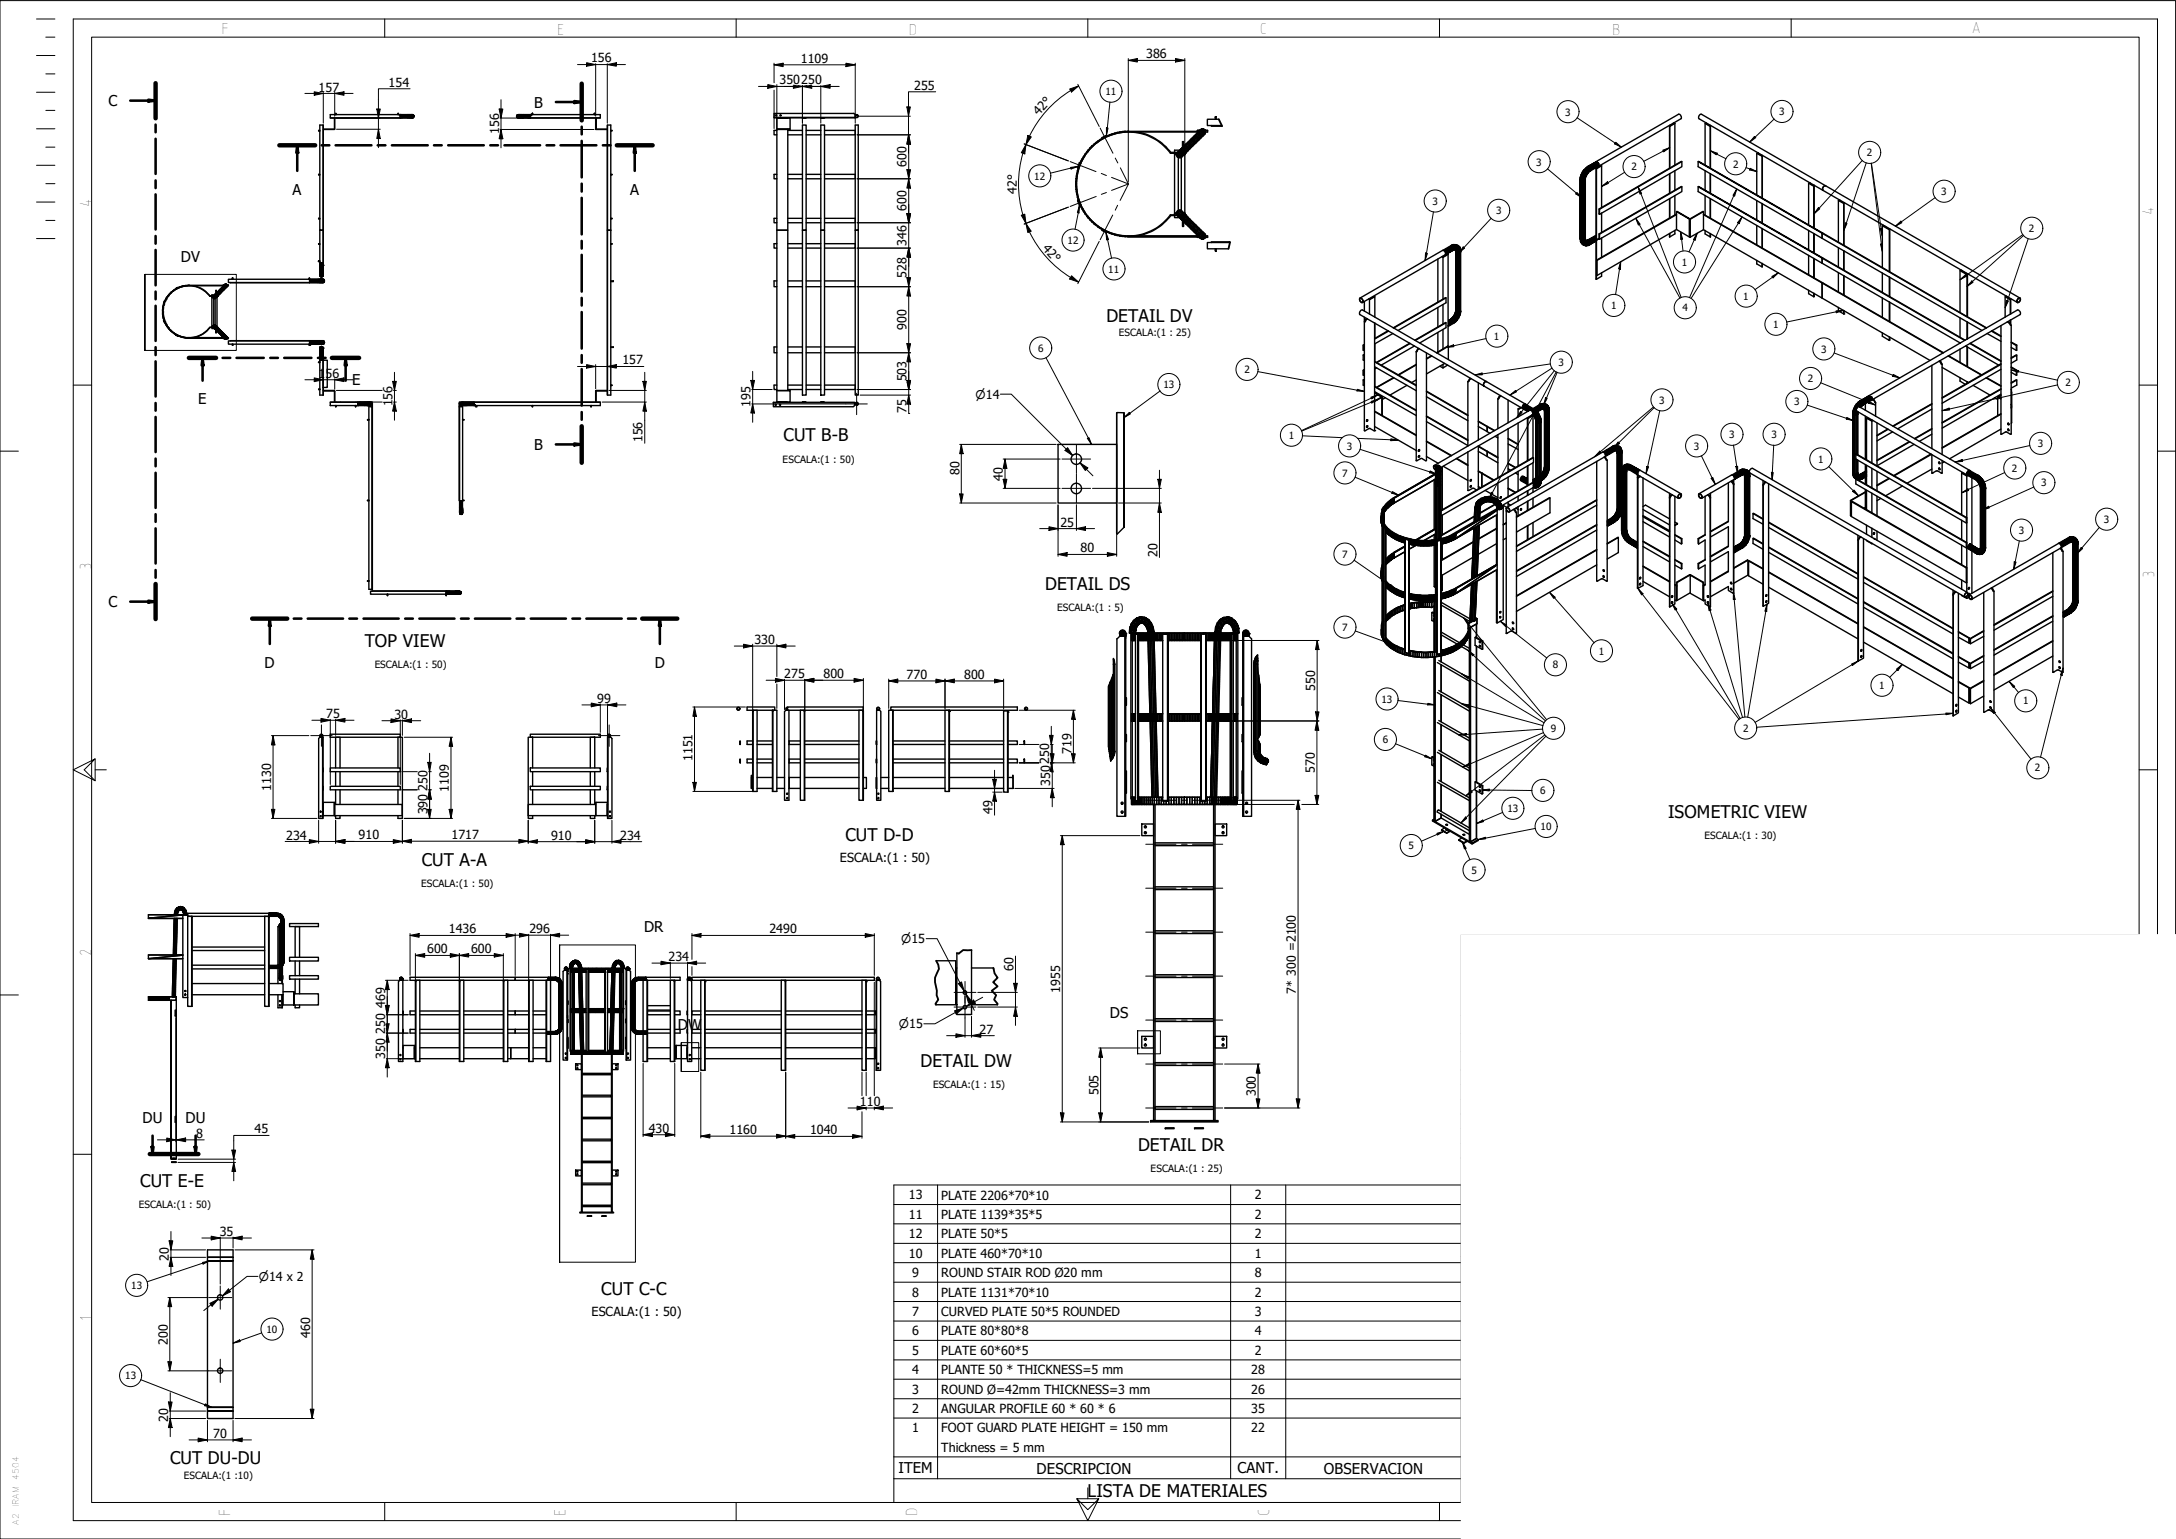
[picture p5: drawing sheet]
<svg xmlns="http://www.w3.org/2000/svg" width="594mm" height="420mm" viewBox="0 0 594 420" stroke-linecap="round" stroke-linejoin="round" font-family="sans-serif">
<defs><g id="words">
<g font-size="4.8">
<text x="302.1" y="87.9">DETAIL DV</text>
<text x="213.9" y="120.5">CUT B-B</text>
<text x="285.3" y="161">DETAIL DS</text>
<text x="99.6" y="176.7">TOP VIEW</text>
<text x="455.4" y="223.4">ISOMETRIC VIEW</text>
<text x="230.8" y="229.5">CUT D-D</text>
<text x="115.1" y="236.5">CUT A-A</text>
<text x="251.3" y="291.3">DETAIL DW</text>
<text x="310.7" y="314.2">DETAIL DR</text>
<text x="38.2" y="324.1">CUT E-E</text>
<text x="164.1" y="353.6">CUT C-C</text>
<text x="46.4" y="399.8">CUT DU-DU</text>
<text x="296.9" y="408.7">LISTA DE MATERIALES</text>
</g>
<g font-size="4.6">
<text x="60.5" y="9.2">F</text>
<text x="152.1" y="9.6">E</text>
<text x="248.1" y="9.6">D</text>
<text x="344" y="9.3">C</text>
<text x="440.1" y="9.5">B</text>
<text x="538.2" y="9.1">A</text>
<text x="24.9" y="56.5" transform="rotate(-90 24.9 56.5)">4</text>
<text x="587.9" y="58.7" transform="rotate(-90 587.9 58.7)">4</text>
<text x="24.9" y="155.6" transform="rotate(-90 24.9 155.6)">3</text>
<text x="588.1" y="157.8" transform="rotate(-90 588.1 157.8)">3</text>
<text x="24.9" y="261.1" transform="rotate(-90 24.9 261.1)">2</text>
<text x="24.9" y="360.5" transform="rotate(-90 24.9 360.5)">1</text>
<text x="62.9" y="413.8" transform="rotate(-90 62.9 413.8)">F</text>
<text x="154.4" y="413.8" transform="rotate(-90 154.4 413.8)">E</text>
<text x="250.4" y="413.8" transform="rotate(-90 250.4 413.8)">D</text>
<text x="346.5" y="413.8" transform="rotate(-90 346.5 413.8)">C</text>
</g>
<g font-size="4.1">
<text x="29.6" y="29">C</text>
<text x="145.8" y="29.4">B</text>
<text x="79.9" y="53.2">A</text>
<text x="172" y="53.2">A</text>
<text x="49.4" y="71.4">DV</text>
<text x="96.1" y="105.1">E</text>
<text x="54.1" y="110.4">E</text>
<text x="145.8" y="122.9">B</text>
<text x="29.6" y="165.8">C</text>
<text x="72.2" y="182.3">D</text>
<text x="178.8" y="182.3">D</text>
<text x="175.8" y="254.5">DR</text>
<text x="185.1" y="281.2">DW</text>
<text x="303" y="277.9">DS</text>
<text x="38.9" y="306.5">DU</text>
<text x="50.7" y="306.5">DU</text>
<text x="245.3" y="402.3">ITEM</text>
<text x="283" y="402.3">DESCRIPCION</text>
<text x="337.8" y="402.3">CANT.</text>
<text x="361.4" y="402.3">OBSERVACION</text>
</g>
<g font-size="3.4">
<text x="161.4" y="17.1">156</text>
<text x="218.6" y="17.2">1109</text>
<text x="312.9" y="15.9">386</text>
<text x="106.1" y="23.7">154</text>
<text x="212.8" y="23">350250</text>
<text x="87" y="25">157</text>
<text x="249.6" y="24.6">255</text>
<text x="283.7" y="31.8" transform="rotate(-48 283.7 31.8)">42°</text>
<text x="136.3" y="36.6" transform="rotate(-90 136.3 36.6)">156</text>
<text x="247.5" y="45.6" transform="rotate(-90 247.5 45.6)">600</text>
<text x="277.6" y="52.9" transform="rotate(-90 277.6 52.9)">42°</text>
<text x="247.5" y="57.6" transform="rotate(-90 247.5 57.6)">600</text>
<text x="247.5" y="67.1" transform="rotate(-90 247.5 67.1)">346</text>
<text x="284.5" y="67.9" transform="rotate(48 284.5 67.9)">42°</text>
<text x="247.5" y="75.9" transform="rotate(-90 247.5 75.9)">528</text>
<text x="247.5" y="90.1" transform="rotate(-90 247.5 90.1)">900</text>
<text x="169.9" y="99.5">157</text>
<text x="87" y="103.1">1</text>
<text x="88.9" y="103.1">56</text>
<text x="247.5" y="104.1" transform="rotate(-90 247.5 104.1)">503</text>
<text x="107.1" y="111" transform="rotate(-90 107.1 111)">156</text>
<text x="204.9" y="111.1" transform="rotate(-90 204.9 111.1)">195</text>
<text x="247.5" y="112.6" transform="rotate(-90 247.5 112.6)">75</text>
<text x="175.5" y="120.8" transform="rotate(-90 175.5 120.8)">156</text>
<text x="261.9" y="129.6" transform="rotate(-90 261.9 129.6)">80</text>
<text x="273.8" y="131.2" transform="rotate(-90 273.8 131.2)">40</text>
<text x="289.5" y="143.7">25</text>
<text x="295" y="150.8">80</text>
<text x="316" y="151.9" transform="rotate(-90 316 151.9)">20</text>
<text x="206" y="175.8">330</text>
<text x="214.1" y="185.1">275</text>
<text x="224.9" y="185.1">800</text>
<text x="247.5" y="185.3">770</text>
<text x="263.2" y="185.3">800</text>
<text x="163" y="191.9">99</text>
<text x="359.1" y="188.6" transform="rotate(-90 359.1 188.6)">550</text>
<text x="89" y="196.1">75</text>
<text x="107.7" y="196.2">30</text>
<text x="189.1" y="207.9" transform="rotate(-90 189.1 207.9)">1151</text>
<text x="292.5" y="205.8" transform="rotate(-90 292.5 205.8)">719</text>
<text x="74" y="215.9" transform="rotate(-90 74 215.9)">1130</text>
<text x="116.7" y="215.9" transform="rotate(-90 116.7 215.9)">250</text>
<text x="286.7" y="214.5" transform="rotate(-90 286.7 214.5)">350250</text>
<text x="359" y="211.1" transform="rotate(-90 359 211.1)">570</text>
<text x="122.6" y="216.1" transform="rotate(-90 122.6 216.1)">1109</text>
<text x="116.7" y="222.4" transform="rotate(-90 116.7 222.4)">390</text>
<text x="271" y="222.3" transform="rotate(-90 271 222.3)">49</text>
<text x="78.1" y="229.2">234</text>
<text x="97.9" y="229.2">910</text>
<text x="123.3" y="229.2">1717</text>
<text x="150.5" y="229.2">910</text>
<text x="169.3" y="229.2">234</text>
<text x="229.3" y="235.2">ESCALA:(1 : 50)</text>
<text x="122.6" y="254.8">1436</text>
<text x="144.5" y="254.7">296</text>
<text x="210.1" y="254.8">2490</text>
<text x="116.6" y="260.3">600</text>
<text x="128.7" y="260.3">600</text>
<text x="182.5" y="262.4">234</text>
<text x="276.7" y="265" transform="rotate(-90 276.7 265)">60</text>
<text x="105.2" y="275.1" transform="rotate(-90 105.2 275.1)">469</text>
<text x="289.4" y="271" transform="rotate(-90 289.4 271)">1955</text>
<text x="353.8" y="271.3" transform="rotate(-90 353.8 271.3)">7* 300 =2100</text>
<text x="105.2" y="282.3" transform="rotate(-90 105.2 282.3)">250</text>
<text x="267.5" y="282.2">27</text>
<text x="105.2" y="289" transform="rotate(-90 105.2 289)">350</text>
<text x="299.9" y="299.1" transform="rotate(-90 299.9 299.1)">505</text>
<text x="342.9" y="299.3" transform="rotate(-90 342.9 299.3)">300</text>
<text x="234.8" y="301.9">110</text>
<text x="53.6" y="310.6">8</text>
<text x="69.5" y="309.4">45</text>
<text x="177.1" y="309.3">430</text>
<text x="199.1" y="309.6">1160</text>
<text x="221.2" y="309.7">1040</text>
<text x="248.1" y="327.4">13</text>
<text x="257" y="327.5">PLATE 2206*70*10</text>
<text x="342.6" y="327.4">2</text>
<text x="248.1" y="332.7">11</text>
<text x="257" y="332.8">PLATE 1139*35*5</text>
<text x="342.6" y="332.8">2</text>
<text x="60" y="337.5">35</text>
<text x="248.1" y="338.1">12</text>
<text x="257" y="338.1">PLATE 50*5</text>
<text x="342.6" y="338.1">2</text>
<text x="46.1" y="344.1" transform="rotate(-90 46.1 344.1)">20</text>
<text x="248.1" y="343.4">10</text>
<text x="257" y="343.4">PLATE 460*70*10</text>
<text x="342.6" y="343.3">1</text>
<text x="249" y="348.7">9</text>
<text x="249" y="354">8</text>
<text x="257" y="348.7">ROUND STAIR ROD Ø20 mm</text>
<text x="257" y="354">PLATE 1131*70*10</text>
<text x="342.6" y="348.7">8</text>
<text x="342.6" y="354">2</text>
<text x="161.5" y="359.4">ESCALA:(1 : 50)</text>
<text x="249" y="359.3">7</text>
<text x="257" y="359.3">CURVED PLATE 50*5 ROUNDED</text>
<text x="342.6" y="359.3">3</text>
<text x="84.6" y="365.3" transform="rotate(-90 84.6 365.3)">460</text>
<text x="249" y="364.6">6</text>
<text x="257" y="364.6">PLATE 80*80*8</text>
<text x="342.6" y="364.5">4</text>
<text x="45.8" y="367.1" transform="rotate(-90 45.8 367.1)">200</text>
<text x="249" y="369.9">5</text>
<text x="257" y="369.9">PLATE 60*60*5</text>
<text x="342.6" y="369.9">2</text>
<text x="249" y="375.1">4</text>
<text x="257" y="375.2">PLANTE 50 * THICKNESS=5 mm</text>
<text x="341.6" y="375.2">28</text>
<text x="249" y="380.5">3</text>
<text x="257" y="380.5">ROUND Ø=42mm THICKNESS=3 mm</text>
<text x="341.6" y="380.5">26</text>
<text x="45.9" y="388.1" transform="rotate(-90 45.9 388.1)">20</text>
<text x="249" y="385.8">2</text>
<text x="257" y="385.8">ANGULAR PROFILE 60 * 60 * 6</text>
<text x="341.6" y="385.8">35</text>
<text x="58.2" y="392.5">70</text>
<text x="249" y="391.1">1</text>
<text x="257" y="391.1">FOOT GUARD PLATE HEIGHT = 150 mm</text>
<text x="341.6" y="391.1">22</text>
<text x="257" y="396.4">Thickness = 5 mm</text>
</g>
<g font-size="3.2">
<text x="266.3" y="108.8">⌀14</text>
<text x="246.1" y="257.5">⌀15</text>
<text x="245.4" y="280.7">⌀15</text>
<text x="70.7" y="349.7">⌀14 x 2</text>
</g>
<g font-size="2.7">
<text x="301.8" y="25.9">11</text>
<text x="427.3" y="31.5">3</text>
<text x="485.8" y="31.4">3</text>
<text x="419.4" y="45.2">3</text>
<text x="445.4" y="46.5">2</text>
<text x="473.1" y="45.8">2</text>
<text x="509.7" y="42.6">2</text>
<text x="282.4" y="49.1">12</text>
<text x="530" y="53.2">3</text>
<text x="391.1" y="55.9">3</text>
<text x="408.4" y="58.4">3</text>
<text x="553.9" y="63.4">2</text>
<text x="291.5" y="66.5">12</text>
<text x="302.6" y="74.4">11</text>
<text x="459.2" y="72.5">1</text>
<text x="475.9" y="81.9">1</text>
<text x="439.9" y="84.4">1</text>
<text x="459.4" y="85">4</text>
<text x="484.1" y="89.5">1</text>
<text x="305.5" y="91.7">ESCALA:(1 : 25)</text>
<text x="407.9" y="92.8">1</text>
<text x="283.4" y="96.1">6</text>
<text x="339.7" y="101.9">2</text>
<text x="425.5" y="99.9">3</text>
<text x="497.2" y="96.3">3</text>
<text x="317.6" y="106">13</text>
<text x="493.6" y="104.4">2</text>
<text x="563.9" y="105.5">2</text>
<text x="453" y="110.2">3</text>
<text x="489.8" y="110.7">3</text>
<text x="351.9" y="119.8">1</text>
<text x="472.1" y="119.5">3</text>
<text x="483.6" y="119.5">3</text>
<text x="367.7" y="122.7">3</text>
<text x="462.5" y="122.7">3</text>
<text x="556.3" y="122">3</text>
<text x="213.7" y="126.3">ESCALA:(1 : 50)</text>
<text x="366.5" y="130.1">7</text>
<text x="496.4" y="126.3">1</text>
<text x="549.3" y="128.8">2</text>
<text x="557.3" y="132.8">3</text>
<text x="574.4" y="142.8">3</text>
<text x="551.2" y="145.8">3</text>
<text x="366.5" y="152.3">7</text>
<text x="288.6" y="166.7">ESCALA:(1 : 5)</text>
<text x="366.5" y="172.3">7</text>
<text x="436.5" y="178.7">1</text>
<text x="102.3" y="182.5">ESCALA:(1 : 50)</text>
<text x="423.9" y="182.5">8</text>
<text x="377.2" y="191.9">13</text>
<text x="513.1" y="188.1">1</text>
<text x="552.3" y="192.3">1</text>
<text x="377.5" y="202.9">6</text>
<text x="423.4" y="199.9">9</text>
<text x="475.9" y="199.7">2</text>
<text x="555.6" y="210.6">2</text>
<text x="411.5" y="221.7">13</text>
<text x="420.5" y="216.8">6</text>
<text x="420.6" y="226.6">10</text>
<text x="384.6" y="231.8">5</text>
<text x="465.3" y="229.1">ESCALA:(1 : 30)</text>
<text x="401.7" y="238.5">5</text>
<text x="115" y="242.2">ESCALA:(1 : 50)</text>
<text x="254.8" y="297">ESCALA:(1 : 15)</text>
<text x="314.1" y="320">ESCALA:(1 : 25)</text>
<text x="37.9" y="329.9">ESCALA:(1 : 50)</text>
<text x="35.8" y="351.9">13</text>
<text x="72.8" y="363.9">10</text>
<text x="34.2" y="376.5">13</text>
<text x="50.2" y="403.6">ESCALA:(1 :10)</text>
</g>
<g font-size="2.3">
<text x="5.1" y="404" transform="rotate(-90 5.1 404)">4504</text>
<text x="5.1" y="411.5" transform="rotate(-90 5.1 411.5)">IRAM</text>
<text x="5.1" y="416.3" transform="rotate(-90 5.1 416.3)">A2</text>
</g>
</g></defs>
<!-- layer: 0 -->
<g fill="none" stroke="#000" stroke-width=".27">
<path d="M0 .2h594v420h-594zM10 5.2h5M10 15.2h5M12.5 10.1h2.5M20 5.2h569v409.9h-569zM25 10.1h559v400.1h-559zM105 5.2v4.9M201 5.2v4.9M297 5.2v4.9M393 5.2v4.9M489 5.2v4.9M10 25.2h5"/>
<path d="M10 35.2h5M12.5 20.2h2.5M12.5 30.1h2.5M213.6 32.2h.1M219.6 32.2h.1M224.6 32.2h.1M233.7 31.3v.2M234.1 32h.1M10 45.1h5M10 55.2h5M12.5 40.2h2.5M12.5 50.1h2.5"/>
<path d="M10 65.1h5M12.5 60.2h2.5M20 105.1h5M213.6 109.8h.2M219.1 109.8h.1M224.4 109.8h-.1M233.6 110h.1M234.1 110.5h.1M584 105.1h5M0 123.2h5M589 123.2h5M26 207.2v5.9l-6-2.9 6-3-3 3 3 2.9"/>
<path d="M26 210.2h3M87.5 200.6h.1M87.8 201.1v.1M88.3 214.7l-.1 .2M88.3 210l-.1 .2M165.8 219.6l.1 .1M165.9 215.2h-.1M165.9 210.1l-.1 .1M166.1 200.6h.1M166.6 201.1h.1M584 210.2h5M88.2 222.5h.1"/>
<path d="M500 255.2v22M530.7 255.2v22M0 271.6h5M399 277.2h185M530.7 271.6h53.3M530.7 266.2h53.3M530.7 260.6h53.3M399 296.1h185M399 292.1h185M399 287.2h185M399 282.2h185M406 292.1v31"/>
<path d="M420 292.1v31M524 292.1v31M544 292.1v31M564 292.1v31M20 315.1h5M399 316.1h185M399 312.1h185M399 308.1h185M399 304.1h185M399 300.1h185M584 315.1h5M399 323.1v-67.9h185v67.9"/>
<path d="M491.5 323.1v20M399 343.1v27.1M584 343.1h-185v-20h185v47.1M594 370.2v40M399 395.1v-24.9h185v24.9M399 395.1h185v15.1h-185zM422 395.1v15.1M440 395.1v15.1M474 395.1v15.1M494 395.1v15.1M514 395.1v15.1M534 395.1v15.1"/>
<path d="M554 395.1v15.1M569 395.1v15.1M105 410.2v4.9M201 410.2v4.9M294 409.2h6l-3 5.9-3-5.9 3 3 3-3M297 406.2v3M393 410.2v4.9M399 402.6h185M489 410.2v4.9M399 420.2h185"/>
</g>
<!-- layer: Visible (ISO) -->
<g fill="none" stroke="#000" stroke-width=".38">
<path d="M87 35.6l.3 .1h-.3M87.3 34.1h.9v28.7h-.9zM88.2 34.1v39.7l-.1-1.9v1.9h-.2v-1.9v1.9h-.1v-1.9v1.9h-.2v-1.9v1.9h-.2v-1.9l-.1 1.9v-2.4h-.2M88.3 35.3h2.9zM90.2 32.2h19.1v-.9h-19.1v.9h19.1M91.3 32.2v3.1l.1-3.1M91.6 31h.1M91.7 31l-.1 .3zM108.6 31l.2 .3zM109.3 32.2h.6M109.3 31.3h1.9h-1.9h1.9v.2h-1.9h1.9v.2h-1.9h1.9v.2h-1.9h1.9v.2h-1.9l1.9 .1h-1.9M111.2 32.1l.4 .1z"/>
<path d="M111.2 31.9h.4v.2h-.4zM111.2 31.7h.4v.2h-.4zM111.2 31.5h.4v.2h-.4zM111.2 31.3h.4v.2h-.4zM111.2 31.3h.4zM111.6 32.1h.4zM111.6 31.3h.4zM111.6 31.3h.4l.1 .2h-.5zM111.6 31.9h.5l-.1 .2h-.4zM111.6 31.5h.5v.2h-.5zM111.6 31.7h.5v.2h-.5zM111.9 32.2l.4-.1z"/>
<path d="M111.9 31.3h.4zM112 31.3l.5 .2h-.4zM112.1 31.9h.4l-.5 .2zM112.1 31.5h.4v.2h-.4zM112.1 31.7h.4v.2h-.4zM112.2 32.2l.4-.1zM112.2 31.3h.4zM112.3 31.3l.4 .2zM112.4 32.2l.4-.1zM112.4 31.3h.4zM112.5 31.9h.2l-.4 .2zM112.5 31.5l.3 .2h-.3z"/>
<path d="M112.5 31.7h.3l-.1 .2h-.2zM112.5 31.3h.3zM112.5 32.2l.3-.1zM112.6 31.3l.3 .2zM112.7 31.9h.2l-.3 .2zM112.7 31.5l.3 .2zM112.8 31.7h.2l-.1 .2h-.2zM112.8 31.3l.2 .2zM112.8 31.3l.2 .6M112.8 32.1l-.2 .1M112.9 31.5l.1 .2zM112.9 31.9l-.1 .2z"/>
<path d="M113 31.7l-.1 .2zM141 31.7l.2 .2zM141.1 31.7l.3 .2zM141.1 31.9l.2 .2zM141.1 31.5l-.1 .2zM141.1 31.5l.1 .6M141.2 31.9l.3 .2zM141.2 31.5h.2l-.1 .2h-.2zM141.2 31.3l-.1 .2zM141.3 31.7l.3 .2zM141.3 31.3h.2l-.3 .2zM141.3 31.3h.4z"/>
<path d="M141.3 32.1l.4 .1zM141.4 31.9l.3 .2zM141.4 31.5h.2l-.1 .2h-.2zM141.5 31.3h.2l-.3 .2zM141.5 31.3h.4zM141.5 32.1l.4 .1zM141.5 31.7h.4l.1 .2h-.4zM141.6 31.9h.4v.2zM141.6 31.5h.4l-.1 .2h-.4zM141.7 31.3h.3v.2h-.4zM141.7 31.3h.5zM141.7 32.1l.5 .1z"/>
<path d="M141.9 31.7h.5v.2h-.4zM142 31.9h.4v.2h-.4zM142 31.5h.4v.2h-.5zM142 31.3h.4v.2h-.4zM142 31.3h.5zM142 32.1l.5 .1zM142.4 31.7h.5v.2h-.5zM142.4 31.3h.5zM142.4 31.3h.5v.2h-.5zM142.4 31.5h.5v.2h-.5zM142.4 31.9h.5v.2h-.5zM142.4 32.1l.5 .1z"/>
<path d="M144.8 32.2h-.6h.6M144.8 31.3h19.1v.9h-19.1zM144.8 31.3h-1.9h1.9h-1.9v.2h1.9h-1.9v.2h1.9h-1.9v.2h1.9h-1.9v.2h1.9l-1.9 .1h21M145.3 31l.1 .3zM145.4 30.9l-.1 .1M162.2 31h.2v.3zM162.3 30.9l-.1 .1M162.6 32.2l.2 3zM162.7 35.3h3.1zM165.8 34.1h1v73.8h-1v-45.1h1h-1zM165.9 34.1v73.8M166.8 35.6l.3 .1z"/>
<path d="M211.3 31h21.8l.4 .3v.9h-22.2zM211.3 32h22.2M212.1 35.3h3.6zM212.1 32.2h3.6v3h-3.6zM212.1 32.2h3zM212.1 35.6h-.8v1.2h.8M212.1 35.3v27.5h3v-27.5M215.1 35.6h4M215.1 36.8h4M219.1 32.2h1zM219.1 34.1h1v28.7h-1zM220.1 35.6h4"/>
<path d="M220.1 36.8h4M224.1 32.2h1zM224.1 34.1h1v28.7h-1zM225.1 35.6h8.4v1.2h-8.4M233.5 34.1h.8v28.7h-.8zM298.1 39.9h.1M298.6 39.4h.1M298.7 39.3l-.1 .1M298.7 39.6l-.4 .4M299.3 39.1l-.5 .4M299.8 38.5h-.1M299.8 38.7l-.5 .4"/>
<path d="M300.4 38.1h.1M300.4 38.3l-.5 .4M300.9 37.6l1.2-.7 .1 .2-1.3 .6zM300.9 37.6v.1M301 37.7l-.1 .1M301.1 38l-.6 .2M301.6 37.4h.1M301.6 37.6l-.5 .3M302.1 36.9l.2 .2M302.3 37.3l-.5 .2M302.9 36.8h.1M303 37l-.6 .3"/>
<path d="M303.6 36.6h.1M303.7 36.7l-.7 .3M304.9 36.2h.2M305 36.4l-1.3 .3M305.7 36h.1M305.8 36.2l-.7 .2M306.4 35.9h.1M306.4 36.2h-.6M307.1 35.9h.1M307.1 36l-.6 .1M307.2 36a14.4 14.4 0 0 1 12.3 5.8h1.9M310.5 36a14.6 14.6 0 0 1 9.2 5.6h1.7"/>
<path d="M323.2 40v-1.3h-.4v1.6M323.2 39.9l.5-.6-.7 .9zM323.7 39.6l.8-.8 .1 .3-.8 .8zM323.7 39.6l.1 .3-.7 .7-.1-.4zM323.7 39.3l.8-.6-.8 .9zM324.5 38.7l.8-.7-.8 .8zM324.6 39.1l.3 .3-.9 .9-.2-.4zM324.6 39.1l1-1 .2 .4-.9 .9zM324.9 39.4l.9-.9 .3 .3-.9 .9zM324.9 39.4l.3 .3-.8 .9-.4-.3zM325.2 39.7l.3 .2-.8 .7h-.3zM325.2 39.7l.9-.9 .2 .2-.8 .9z"/>
<path d="M325.3 38l.9-.9 .3 .2-.9 .8zM325.3 38l.3 .1-1 1-.1-.3zM325.6 38.1l.9-.8 .3 .2-1 1zM326 37.1h.2l-.9 .9zM326.2 37.1l.8-.7h.3l-.8 .9zM326.3 39l.9-.9-.7 1zM326.3 39l.2 .1-1 .8zM326.7 36.4h.3l-1 .7zM326.8 37.5l.9-.8 .2 .3-.8 .8zM326.8 37.5l.3 .3-1 1-.3-.3zM326.9 35.6h.6h-.6v.4h.2h-19.3a14.2 14.2 0 0 0-13.9 14.2 14.2 14.2 0 0 0 13.9 14.2h19.3h-19.3M326.9 35.9h-19.1a14.4 14.4 0 0 0-14.1 14.3 14.4 14.4 0 0 0 14.1 14.4h19.1"/>
<path d="M327.1 37.8l.1 .3-.9 .9-.2-.2zM327.1 37.8l.8-.8 .1 .4-.8 .7zM327.2 35.9l.3-.2-.8 .7zM327.2 35.9l.8-.6h.4l-.4 .5-.5-.1 .5-.4zM327.3 36.4l.4 .3-.9 .8-.3-.2zM327.3 36.4l.7-.6 .3 .2-.6 .7zM327.5 35.7l.5 .1-.7 .6h-.3zM327.7 35.4l.4-.2-.5 .3zM327.7 35.4a.83 .83 0 0 1 1.2 0 .83 .83 0 0 1 0 1.2M328 37.4l.6-.7-.7 .9zM328 37.4l-.8 .9zM328.1 35.2h.4l-.5 .1z"/>
<path d="M328.3 36l.2 .4-.6 .6-.2-.3zM328.4 35.3l-.4 .5 .3 .2 .4-.4 .3 .4-.5 .4-.2-.4 .4-.4zM328.4 35.3l.1-.1 .4 .2-.2 .2zM328.5 36.4l.1 .3-.6 .7-.1-.4zM328.5 36.4l.5-.4v.4l-.4 .3zM328.9 35.4l.2 .4-.1 .2-.3-.4zM329 36.4l.1-.2-.3 .5zM329 36.4l-.6 .7zM329 35.6h.7v.4h-.6M329.1 35.8l-.1 .6zM330.7 34.3v.2h2.9M331.9 31.9l-.1 .1"/>
<path d="M332 31.9l-.2 .1v.6h.2v-.7M332 31.9h.1M332.7 32.6h-3.1v1.7h4M455.8 34.2l.1 .3M456.8 33.6v.2l-1 .6v11.6M457 33.5l.3 .2M457.3 33.7l-1.4 .8v11.4M457.3 33.7v11.4M465.8 33.5l-.3 .2v11.4M465.9 33.6l1.1 .9-1.5-.8M466.9 34.5v11.4M467 34.2v11.8"/>
<path d="M87 59.6l.3 .1h-.3M87 47.6l.3 .1h-.3M166.8 59.6l.3 .1zM166.8 47.6l.3 .1zM212.1 59.6h-.8v1.2h.8M212.1 47.6h-.8v1.2h.8M215.1 59.6h4M215.1 47.6h4M215.1 48.8h4M220.1 59.6h4M220.1 47.6h4M220.1 48.8h4"/>
<path d="M225.1 59.6h8.4v1.2h-8.4M225.1 47.6h8.4v1.2h-8.4M293.7 50.9l.1 .1M293.8 48.7v.1M293.8 51.7h.1M293.8 49.4l-.1 .2M293.9 48v.1M293.9 52.3v.1M293.9 49.6v1.2M293.9 48.9v.5M293.9 51v.6M294 47.3v.1"/>
<path d="M294 53.1v.1M294 51.7l.1 .6M294.1 52.4l.1 .6M294.1 48.2l-.1 .5M294.2 53.1l.3 1.3M294.2 54.8l.2-.1 .5 1.3-.2 .1zM294.2 47.5l-.1 .5M294.2 45.6l.2 .1M294.3 54.4l.1 .1M294.3 46.7l-.1 .6M294.4 45.9l-.1 .1M294.5 46.1l-.1 .6"/>
<path d="M294.6 55.2h.1M294.6 54.5l.2 .6M294.6 45.2v.1M294.7 44.4h.2l-.5 1.3-.2-.1zM294.7 44.4h.2M294.8 55.2l.5 1.2M294.8 45.4l-.2 .6M294.8 44.6v.1M294.8 55.8v.1M294.9 56l-.2 .1M295 44.7l-.2 .6M295.1 43.9v.1"/>
<path d="M295.1 56.4v.2M295.3 44.1l-.3 .6M295.3 56.5l.7 1.1M295.5 57.1v.1M295.5 43.3h.1M295.7 43.4l-.4 .6M295.8 57.7v.1M295.8 42.7v.1M296 42.8l-.3 .5M296 57.7l.4 .5M296.2 42.1h.1M296.2 58.3l.1 .2"/>
<path d="M296.3 42l-.1 .1M296.4 42.2l-.4 .6M296.4 58.3l.8 1.1M297.1 59.5h.1M297.2 40.9l-.1 .1M297.2 41.1l-.8 1M297.3 59.4l.5 .5M297.6 40.4h.1M297.7 40.6l-.4 .4M297.8 60l.4 .4M298.2 40l-.4 .5M319.5 41.8h1.9"/>
<path d="M319.7 41.6h1.7M320.7 58.8v.6h1.4M320.7 42.2v16.5v-.5h.5h-.5M320.7 42.2h.5M321.2 58l1.2 1.2v.4l-1.2-1.1zM321.4 58.7a.81 .81 0 0 1 .1-1.2 .81 .81 0 0 1 1.1 .1l1.2 1.2-1.5-1.4 1.5 1.4a.85 .85 0 0 0-1.2 0 .85 .85 0 0 0 0 1.2l-1.2-1.2M321.4 58.7l-.2-.2 1.4 1.5-1.2-1.2M321.4 58.7h-1.9a14.2 14.2 0 0 1-12.3 5.7M321.4 41.8h-.7v.4M321.4 57.6l1.2 1.2-.2 .4-1.2-1.2zM321.4 57.6l.4-.2 1.2 1.1-.4 .3zM321.4 42.8l1.2-1.1 .4 .2-1.2 1.1z"/>
<path d="M321.4 58.8h-1.7a14.6 14.6 0 0 1-9.2 5.6M321.7 43v14.5M321.8 57.4h.5l1.1 1.1h-.4zM322.1 41h-1.4v.6M322.4 59.6l.4 .5zM322.4 41.3l.2 .4-1.2 1.1-.2-.3zM322.4 40.9v.4l-1.2 1.2v-.5zM322.4 40.9l.2-.2 .2 .8-.2 .2zM322.5 42.9v14.6M322.6 58.8l.4-.3 .2 .3-.2-.3 .6 .2-.8 .3zM322.6 58.8l.2 .2-.2 .8-.2-.2zM322.6 59.4l.5 .4-.1 .4-.4-.4z"/>
<path d="M322.6 59.8l.6 .7zM322.6 40.7l.4-.5 .1 .4-.5 .5zM322.6 41.1l.5-.5 .2 .4-.5 .5zM322.6 41.7l.2-.2 .8 .2-.2 .2zM322.6 40.5l-1.2 1.1M322.6 40.6v-.1a.85 .85 0 0 0 0 1.2 .85 .85 0 0 0 1.2 0M322.7 40.4l-1.5 1.6 .2-.2M322.8 40.3l.4-.4-.6 .8zM322.8 59l.4-.2 .5 .4-.4 .3zM322.8 59l.5 .5-.2 .3-.5-.4zM323 41.9h.4l-1.1 1.1h-.5zM323.1 59.8l.7 .7-.1 .4-.7-.7z"/>
<path d="M323.1 40.6l.7-.7 .2 .4-.7 .7zM323.2 58.8l.4-.1 .4 .5h-.3zM323.2 41.7l.5-.4h.3l-.4 .4zM323.3 59.5l.4-.3 .7 .7-.4 .3zM323.3 59.5l.7 .7-.2 .3-.7-.7zM323.3 41l.7-.7 .4 .3-.7 .7zM323.3 41l.4 .3-.5 .4-.4-.2zM323.3 58.2h.2M323.3 58.2l.2 .2v-.2M323.3 42.2h.2v16M323.4 58.5l.6 .4zM323.4 41.9l.4-.2-1.5 1.3z"/>
<path d="M323.4 41.9l.6-.4zM323.5 42v.2v-.2M323.6 58.7l.8 .7zM323.6 41.7l.8-.6zM323.7 59.2h.3l.7 .6-.3 .1zM323.7 41.3l.7-.7h.3l-.7 .7zM323.8 41.7l-1.2 1.1a.81 .81 0 0 1-1.1 .1 .81 .81 0 0 1-.1-1.1M324 59.2l.9 .7zM324.4 59.9l.3-.1 .8 .8-.3 .1zM324.7 59.8l.9 .8zM324.7 40.6l.9-.7zM324.7 40.6h.2l-.9 .7z"/>
<path d="M431.5 48.4l.2 .2-.1 .7-.2-.2zM431.5 48.3l-.1 .8zM431.7 47.7l-.3 1.2v16.4v-16.2l.2 .2v16.1v-16.1l.3 .1v16.2v-16.2h.4v16.2v-16.2l.3-.1v16.1l.2-.1v-16.2l-.2 .2v16.1a.91 .91 0 0 1-1.2-.1M431.7 48.6l.3 .1-.1 .7-.3-.1zM431.7 47.7h.1M431.7 47.7l.2 .2-.2 .7-.2-.2zM431.9 47.9l.3 .1-.2 .7-.3-.1zM432 48.7l.4 .1-.1 .6h-.4zM432.1 47l.1 .2-.3 .7-.2-.2zM432.2 48l.4 .2-.2 .6-.4-.1zM432.2 47.2l.4 .1-.4 .7-.3-.1zM432.4 46.5l.1-.1-.5 .6z"/>
<path d="M432.4 48.8l.3-.1-.1 .6-.3 .1zM432.5 46.4l.5-.5 .2 .1-.5 .5zM432.5 46.4l.2 .1-.5 .7-.1-.2zM432.6 47.3l.3 .2-.3 .7-.4-.2zM432.6 48.2h.2l-.1 .5-.3 .1zM432.7 46.5l.3 .2-.4 .6-.4-.1zM432.7 48.7h.1v.4l-.2 .2zM432.8 48.2h.2l-.3 .5zM432.9 47.5l.2 .2-.3 .5h-.2zM433 45.9l.5-.5 .3 .1-.6 .5zM433 46.7l.3 .2-.4 .6-.3-.2zM433.1 47.7l-.1 .5h-.2z"/>
<path d="M433.2 46l.6-.5 .2 .3-.5 .3zM433.2 46l.3 .1-.5 .6-.3-.2zM433.3 46.9l.4-.4 .1 .2-.3 .5zM433.3 46.9l.2 .3-.4 .5-.2-.2zM433.3 45.6l2.5-1.4-2.3 1.2 .3 .1 2.3-1.3-2.3 1.3 .2 .3 2.3-1.4-2.3 1.4 .2 .3 2.3-1.4-2.3 1.4 .1 .3 2.3-1.3-2.3 1.3-.1 .3M433.3 45.6l-.9 .9-.7 1.2M433.5 47.2l-.3 .5h-.1zM433.5 46.1l.5-.3 .2 .3-.5 .4zM433.5 46.1l.2 .4-.4 .4-.3-.2zM433.7 46.5l.5-.4 .1 .3-.5 .3zM433.8 46.7l-.3 .6zM434.2 46.7l-.4 .2 .5-.5-.5 .5"/>
<path d="M435.6 44.3a.69 .69 0 0 1 .8 .3 .69 .69 0 0 1-.1 .8M435.7 44.2l22.5-13a.81 .81 0 0 1 .7 1.2l-22.5 13M435.7 45.8v19.3M436.5 45.3l-2.3 1.4M436.6 57.1l.1 1.4 22.5-13v-1.4l-22.5 13v1.4M436.8 45.2v.2l-1.1 .6 .2 .1M436.9 45.1l.4 .2M437.3 45.3l-1.4 .8v30.1M437.3 45.3v11.4M437.3 58.1v5.4M455.8 47.5v5.2M455.8 54.3v5.2"/>
<path d="M455.9 47.4v5.3M455.9 54.2v5.3M457.3 46.6v5.3M457.3 53.4v5.3M457.7 58.6l-21.7 12.5v4.1M457.7 58.5l-21.8 12.5 .1 .1M457.7 57.8v4.9M459.2 51l-22.6 12.9h.1M459.2 44.1l-22.6 13h.1M461.2 59.8v4.9M461.3 59.7l-3.6-1.9 3.6 1.9 .2 5 3.6-2v-4.9l-3.6 2.1v4.8M463.6 51l34 19.4z"/>
<path d="M463.6 44.1l34 19.5zM463.6 51v1.3l33.9 19.6v-1.4M463.6 44.1v1.4l33.9 19.6v-1.4M465.1 57.8l-3.8 2 .2 .1M465.1 58.5l32.5 18.7M465.1 58.6l32.5 18.6M465.5 46.6v5.3M465.5 53.4v5.3M466.9 47.4v5.3M466.9 54.2v5.3M467 47.5v5.2M467 54.3v5.2"/>
<path d="M479.6 41.9l1.5 .8M479.6 54.8v5.2M479.9 41.7l-.3 .2v11.4M480.1 41.8v.2l1 .7M481.1 42.7v11.4M481.1 55.5v5.4M481.1 42.4v11.7M481.1 55.6v5.3M494.1 49.9l-.3 .1v11.4M494.2 50v.1l1.1 .7-1.5-.8M495.2 50.8v11.4M495.3 50.5v11.8"/>
<path d="M497.7 52l-33.8-19.6a.77 .77 0 0 1-.1-.8 .77 .77 0 0 1 .8-.4l86.9 50.2M497.7 52l53.1 30.6M498.4 50.7a.83 .83 0 0 0-.7 1.3M501.9 54.7l1.5 .8M502.2 54.6l-.3 .1v11.4M502.3 54.7v.1l1.1 .6v.1M503.4 55.5v11.5M503.4 55.3v11.7M46.9 79.7h-.1M46.9 79.8l-.2 .2M47.4 79.4l-.5 .3M47.4 79.2v.1"/>
<path d="M47.7 79h.1M47.9 78.8l.7-.3zM47.9 78.8h.1M48 79l-.5 .3M48.3 78.7h.1M48.3 78.8l-.2 .1M48.6 78.5h.1M49 78.5l-.6 .3M49 78.4h.1M49.3 78.3h.1M49.3 78.4l-.3 .1M50 78.1h.1"/>
<path d="M50 78.2l-.6 .1M50.4 78h.1M50.4 78.1h-.3M50.7 78h.1M51.1 78l-.7 .1M51.1 78h.1M51.1 78a7.1 7.1 0 0 1 6.2 2.9h.9M52.8 78a7 7 0 0 1 4.5 2.8h.9l.6-.6M59.1 80l-.2-.7v.8M59.4 79.7l-.4 .4zM59.4 80l.1 .1-.3 .4-.1-.2zM59.8 79.3l-.4 .5z"/>
<path d="M59.8 79.4l-.4 .6zM59.8 79.5l.1 .2-.4 .4-.1-.1zM59.9 79.7l.6-.5 .1 .2-.5 .5zM60.1 78.9l-.3 .5zM60.2 79l-.4 .5zM60.3 79.1l.2 .1-.6 .5-.1-.2zM60.3 79.1l.5-.5 .1 .2-.4 .4zM60.3 79.9l-.4 .4zM60.5 78.5l-.3 .5zM60.5 78.5l.5-.4zM60.6 78.5l.4-.4 .2 .1-.4 .4zM60.6 78.5l.2 .1-.5 .5z"/>
<path d="M60.6 79.4l.1 .1-.6 .4zM60.7 79.5l-.4 .4zM60.8 78.2l.5-.4zM60.9 78.8l.1 .1-.4 .5-.1-.2zM61 77.9h-9.6a7.2 7.2 0 0 0-7 7.2 7.2 7.2 0 0 0 7 7.2h9.6M61 77.8h.3M61 78.9l.2 .1-.5 .5-.1-.1zM61 78.9l.5-.4-.3 .5zM61.2 78.2l.1 .1-.4 .5-.1-.2zM61.2 79l.3-.3-.4 .5zM61.2 79l-.5 .5zM61.3 77.8h-.3l.1 .2h-9.9a7.1 7.1 0 0 0-6.7 7.2 7.1 7.1 0 0 0 6.9 7h9.7h-9.7"/>
<path d="M61.3 77.8l-.1 .2 .5-.4-.2 .3-.2-.1 .2-.2zM61.3 77.8l.2 .1-.3 .3-.2-.1zM61.3 77.8l.2-.2zM61.3 78.3l.2 .2-.5 .4-.1-.1zM61.3 77.7a.43 .43 0 0 1 .7 0 .43 .43 0 0 1-.1 .6M61.5 77.9l.2 .1-.4 .3-.1-.1zM61.5 77.9l.2-.3 .2 .2-.2 .2 .1 .2 .2-.2-.1-.2-.2 .2zM61.5 78.5l.3-.3-.3 .5zM61.5 77.6h.3zM61.7 78l.1 .2-.3 .3-.2-.2zM61.8 77.6l.2 .1zM61.8 78.4l.2-.2-.3 .3z"/>
<path d="M61.8 78.4l-.3 .4zM62 78l-.2 .4zM62 78l.1-.1-.1 .3zM62 77.7v.3zM62 77.8h.4v.2h-.3M62.4 76.2h24.3l-2.2 .1h2.2v.2h-2.2h2.2v.2h-2.2h2.2v.2h-2.2h2.2v.2h-2.2h2.2h-24.3zM62.9 77.1l25.4 .1-1.2-.1M63.5 75.9l-.1 .1M63.5 75.9l-.1 .3 .2-.3M63.5 75.9h.1M84.5 75.9l-.1 .1M84.5 75.9v.3"/>
<path d="M84.5 76.2v1M86.7 76.2l.5 .1zM86.7 77.1h.5zM86.7 76.9h.5v.2h-.5zM86.7 76.7h.5v.2h-.5zM86.7 76.5h.5v.2h-.5zM86.7 76.3h.5v.2v-.2h.4v.2h-.9zM86.9 71.3l.1 .1M87 71.3h.1M87 66.5l.3 .2-.3-.1M87 71.2h.3M87.1 77.1h.5z"/>
<path d="M87.1 76.2l.8 .1zM87.2 76.5h.4v.2h-.4zM87.2 76.7h.4v.2h-.4zM87.2 76.9h.4v.2h-.4zM87.3 73.8l.1 .4zM87.3 74.1l.1 .5zM87.3 74.5l.1 .4zM87.3 74.8l.1 .4zM87.3 75l.1 .4zM87.3 62.8h1v9.1h-1zM87.4 73.8h.2v.4h-.2zM87.4 74.2h.2v.5l-.2-.1z"/>
<path d="M87.4 74.6l.2 .1v.3zM87.4 74.9l.2 .5zM87.4 75.2l.2 .3zM87.4 75.4l.2 .1zM87.4 75.4l.4 .2 .3-.2M87.4 77.1h.5zM87.4 76.2l.7 .1-.3-.1M87.6 73.8h.2v.5l-.2-.1zM87.6 74.2l.2 .1v.4h-.2zM87.6 74.7h.2v.4l-.2-.1zM87.6 75l.2 .4h-.2zM87.6 75.4l.2 .1z"/>
<path d="M87.6 75.5l.2 .1zM87.6 76.3l.4 .2h-.4zM87.6 76.5h.4v.2h-.4zM87.6 76.7h.4v.2h-.4zM87.6 76.9h.4l-.4 .2zM87.8 73.8h.1v.4l-.1 .1zM87.8 74.3l.1-.1v.5h-.1zM87.8 74.7h.1v.3l-.1 .1zM87.8 75.1l.1-.1v.4h-.1zM87.8 75.4l.1 .1h-.1zM87.8 75.5h.1zM87.8 77.1h.3z"/>
<path d="M87.9 76.3l.4 .2zM87.9 73.8h.2v.4h-.2zM87.9 74.2h.2v.4l-.2 .1zM87.9 74.7l.2-.1-.2 .4zM87.9 75l.2-.1-.2 .5zM87.9 75.4l.2-.2zM87.9 75.5l.2-.1zM87.9 76.2l.4 .1zM87.9 77.1h.4zM88 76.5l.3 .2h-.3zM88 76.7h.3v.2h-.3zM88 76.9h.3l-.4 .2z"/>
<path d="M88.1 73.8v.4zM88.1 74.2v.4zM88.1 76.3l.4 .2zM88.1 76.2l.3 .1zM88.2 74.5l-.1 .4zM88.2 74.8l-.1 .4zM88.2 75l-.1 .4zM88.2 75.2l-.1 .2zM88.2 71.9v.5l.1-.5M88.2 74.1v1.1M88.3 76.5l.2 .2zM88.3 76.9h.2l-.4 .2z"/>
<path d="M88.3 76.7h.2v.2h-.2zM88.4 76.3l.2 .4-.5 .4h.3M88.5 76.5l.1 .2zM88.5 76.9l-.2 .2zM88.5 76.7v.2zM166.8 76.7l.6 .1-.6 .1zM166.8 66.5l.3 .2zM167.4 76.7v.1M212.1 76.7h-.8v1.6h.8M212.1 66.5h-.8v1.2h.8M215.1 78.3h4M215.1 76.7h4"/>
<path d="M215.1 66.5h4M215.1 67.7h4M215.1 60.8h4M219.1 62.8h1v45.1h-1zM220.1 78.3h4M220.1 76.7h4M220.1 66.5h4M220.1 67.7h4M220.1 60.8h4M224.1 62.8h1v45.1h-1zM225.1 76.7h8.4v1.6h-8.4M225.1 66.5h8.4v1.2h-8.4"/>
<path d="M233.5 62.8h.8v45.1h-.8zM297.6 60v.1M298.1 60.6h.1M298.3 60.4l.4 .5M298.6 61.1h.1M298.8 60.9l1 .9M299.7 62h.1M299.9 61.8l.5 .4M300.4 62.3v.1M300.5 62.2l.6 .3M300.9 62.7l1.3 .7-.1 .1-1.2-.6zM301 62.7l-.1 .2"/>
<path d="M301.1 62.6l1.2 .6M301.6 63l.1 .1M302.2 63.4l-.1 .1M302.3 63.4h.1M302.4 63.2l.6 .3M302.9 63.7h.1M303 63.5l.7 .2M303.6 63.9h.1M303.7 63.7l1.3 .4M304.9 64.3h.2M305.1 64.1l.7 .1M305.7 64.4h.1"/>
<path d="M305.8 64.2l.6 .1M306.4 64.5l.1 .1M306.5 64.3l.6 .1M307.1 64.6h.1M307.8 64.6h19.1zM322.8 60.2v1.6h.4v-1.3M323 60.2l.7 .9zM323.7 60.9l.8 .9zM323.8 60.5l.8 .9-.1 .2-.8-.7zM324 60.2l.4-.3 .8 .8-.3 .4zM324 60.2l.9 .9-.3 .3-.8-.9zM324.5 61.6l.7 1z"/>
<path d="M324.6 61.4l1 .9-.3 .2-.8-.9zM324.9 61.1l.3-.4 .9 1-.3 .3zM324.9 61.1l.9 .9-.2 .3-1-.9zM325.2 60.7l.3-.1 .8 .8-.2 .3zM325.2 62.6l1 .8zM325.5 60.6l1 .8zM325.6 62.3l.2-.3 1 1-.3 .2zM325.6 62.3l.9 .9-.3 .2-.9-.9zM325.8 62l.3-.3 1 .9-.3 .4zM326 63.4l1 .7zM326.2 63.4l.3-.2 .8 .9h-.3zM326.3 61.4l.9 .9z"/>
<path d="M326.3 61.4l.9 .9-.1 .3-1-.9zM326.5 63.2l.3-.2 .9 .8-.4 .3zM326.7 64.1l.8 .6zM326.9 64.4v.4h.6M327 64.1h.3l.7 .6h-.5zM327.1 62.6l.8 .8-.2 .4-.9-.8zM327.2 62.1l.8 1zM327.2 62.3l.8 .8-.1 .3-.8-.8zM327.2 64.6l.8 .5zM327.3 64.1l.4-.3 .6 .6-.3 .3zM327.5 64.7h.5l.4 .4h-.4zM327.6 64.9l.5 .4z"/>
<path d="M327.9 62.8l.7 .9zM327.9 63.4l.6 .7-.2 .3-.6-.6zM328 63.1l.6 .6-.1 .4-.6-.7zM328 65.1l.5 .2zM328.4 65.1l.3-.2 .2 .1-.4 .3zM328.4 63.4l.6 .7v.4l-.5-.4 .1-.4 .4 .4zM328.5 64.1l.5 .4-.3 .4-.4-.5-.3 .3 .4 .4 .3-.2-.4-.5zM328.8 63.7l.3 .5zM328.9 63.9a.81 .81 0 0 1 0 1.1 .81 .81 0 0 1-1.2 0M329 64.5l.1 .1-.2 .4-.2-.1zM329 64.1l.1 .5zM329.1 64.4h.6v.4h-.7"/>
<path d="M331.8 67.9h.2v.7l-.2-.1zM335.7 66h-5v.2M335.8 66.2h-6.2v1.7h5.8M392.6 70.7v11.8M393.6 70.1l.4 .2M394 70.3v11.3M395.4 69.4l-1.4 .9M395.4 69.4l-1.6 .6M395.4 69.4v25.1M396.2 67l.2 .1-2.3 1.3 2.3-1.3 .3 .3-2.3 1.2 2.3-1.2 .2 .3-2.3 1.2 2.3-1.2v.3l-2.2 1.3 2.2-1.3v.2l-2.3 1.3 2.3-1.3M396.2 67l-2.3 1.4M396.4 67.1l.6-.3 .2 .3-.5 .3z"/>
<path d="M396.7 67.4l.5-.3 .2 .3-.5 .3zM396.7 66.8h.3l-.8 .2M396.7 66.8h.8zM396.9 67.7l.5-.3v.4l-.5 .2zM396.9 68l.5-.2-.5 .4zM397 68.2l.6-.1zM397 66.8l.7 .2-.5 .1zM397.1 68.1h.1M397.2 67.1l.5-.1 .1 .4h-.4zM397.2 68.2h.4h-.3M397.2 68.1h.1M397.3 68.2l.5 .2z"/>
<path d="M397.3 68.2l.3 .4zM397.3 68.2l.6-.1zM397.4 67.4h.4v.3l-.4 .1zM397.4 67.8l.4-.1-.2 .4h-.4zM397.4 68.4l.2 .5zM397.4 68.4v16.5v-16.2l.2 .2v16.2v-16.2l.3 .2v16.1h.4v-16.1h-.4v16.1l-.5-.3M397.4 68.4l.5 .3zM397.5 66.8l.6 .4zM397.6 68.2l.3-.1 .2 .2-.3 .1zM397.6 68.6l.3 .1v.4l-.3-.2zM397.7 67l.4 .2 .1 .3-.4-.1zM397.8 67.7l.3 .2-.2 .2h-.3z"/>
<path d="M397.8 68.4l.3-.1 .1 .3-.3 .1zM397.8 67.4l.4 .1-.1 .4-.3-.2zM397.9 68.7l.3-.1 .1 .5h-.4zM398 67l.5 .5zM398.1 67.9l.3 .2-.3 .2-.2-.2zM398.1 68.3l.3-.2 .1 .4-.3 .1zM398.1 67.2l.4 .3v.3l-.3-.3zM398.2 67.5l.3 .3-.1 .3-.3-.2zM398.2 68.6l.3-.1 .1 .4v16.2l-.3 .1v-16.1l.3-.2-.3 .2zM398.3 67.3l.4 .7M398.5 67.5l.2 .7zM398.5 67.8l.2 .4-.2 .3z"/>
<path d="M398.7 68l.1 .7zM398.7 68.2l.1 .5-.2 .2-.1-.4zM398.7 68l.1 .6M431.4 65.3l.3 .8zM431.5 65.9l.4 .6zM431.6 65.4l.3 .2 .1 .5h-.3zM431.7 66.1h.3l.2 .6zM431.7 66.3l.5 .5M431.9 65.6h.4l.1 .5h-.4zM431.9 66.5l.7 .4zM432 66.1h.4l.2 .4-.4 .2zM432.2 66.7l.4-.2 .3 .3-.3 .1z"/>
<path d="M432.2 66.8l.8 .3zM432.3 65.6l.3-.2 .1 .6-.3 .1zM432.4 66.1l.3-.1 .1 .3-.2 .2zM432.6 66.9l.7 .1-.3 .1zM432.6 65.4l.2-.1-.1 .7zM432.8 65.1l.2 .9-.2-.7M432.8 65.7l.2 .3-.2 .3zM432.8 66.3l.3 .2-.2 .3-.3-.3zM432.9 65.7l.3 .5zM432.9 65.6l.5 .4zM432.9 65.7h.1M433 66l.2 .2-.1 .3-.3-.2z"/>
<path d="M433 65.6l.5 .1h-.3M433 67.1l.7-.2zM433.1 66.5l.4 .2-.2 .3-.4-.2zM433.1 65.9l.4 .4-.3-.1zM433.2 66.2l.3 .1v.4l-.4-.2zM433.2 65.7l.5 .3h-.3zM433.2 65.6h.6zM433.4 66h.3l.1 .3h-.3zM433.5 66.7l.3-.1-.1 .3-.4 .1zM433.5 65.7l.3-.1 .2 .2-.3 .2zM433.5 66.3h.3v.3l-.3 .1zM433.5 67l.7-.3z"/>
<path d="M433.7 66l.3-.2 .2 .3-.4 .2zM433.8 66.3l.4-.2 .1 .4-.5 .1zM433.8 66.6l.5-.1-.6 .4zM435.7 65.8v10.4l1.6-.8v-.9M435.7 64.2l-2.2 1.3 .3 .1 1.9-1.2-1.9 1.2 .2 .2 1.7-1-1.7 1 .2 .3 1.6-.9-1.6 .9 .1 .4 2.3-1.4-3.1 1.9M436.6 63.9l.1 1.4 22.5-13v-1.3l-22.5 12.9v1.4M437.3 64.9v5.4M455.9 63.7v1M457.3 62.9v1l-1.4 .8-.1-.9M457.7 62.7l3.6 1.9M457.7 62.7l-21.7 12.5-.1-4.2M465.1 62.7l32.4 18.7v-4.1l33 19.1"/>
<path d="M465.5 62.9v1l1.4 .8v-1M467 63.8l-.1 .9M479.6 71.1v1l1.5 .8v-1M479.6 61.6v5.2M481.1 62.4v5.3M481.1 71.9v1M493.8 79.2v1l1.4 .8v-.9M493.8 62.9v5.3M493.8 69.7v5.3M495.2 63.7v5.4M495.2 70.5v5.4M495.3 63.8v5.3"/>
<path d="M495.3 70.6v5.3M497.5 70.5l38.9 22.4M497.5 63.7l44.8 25.9M497.6 77.2l-.1 4.2 29.4 17M497.6 77.2l33 19.1M501.9 67.6v5.3M501.9 74.4v5.3M503.4 68.4v5.4M503.4 75.2v5.4M503.4 68.5v5.3M503.4 75.3v5.3M513.9 61.6l2 1.1-1.5-1.1"/>
<path d="M513.9 74.5v5.4M514.2 61.5l-.3 .1v11.5M515.8 62.7v11.4M515.8 75.6v5.3M515.9 62.5v11.7M515.9 75.7v5.3M535.4 73.7l-.3 .2v11.4M535.6 73.8l1.5 1v.2l-2-1.1M537 75v11.4M537.1 74.7v11.8M44.4 84.4h.1M44.4 84.7v.1"/>
<path d="M44.4 85.4v.1M44.4 85.8v.1M44.4 85.5l.1 .6M44.4 84.8v.6M44.4 84v.1M44.4 86.1v.1M44.5 83.6v.1M44.5 84.1v.3M44.5 86.5v.1M44.5 84.4l-.1 .4M44.6 83.3v.1M44.6 83.7v.4"/>
<path d="M44.6 86.2v.3M44.6 87.4l.3 .7zM44.6 86.5l.1 .3M44.6 82.8h.1M44.7 83h.1M44.7 87.2v.1M44.7 86.9l.1 .3M44.7 87.4h-.1M44.8 83l-.2 .7M44.8 87.5v.1M44.8 87.2l.1 .3M44.8 82.6v.1"/>
<path d="M44.9 87.6l.2 .6M44.9 82.1l-.3 .7zM44.9 82.1l.1 .2M45 88l-.1 .1M45.1 82l-.3 1M45.1 88.2v.1M45.2 88.2l.1 .3M45.3 88.6l.8 1M45.4 88.9h.1M45.5 81.3l-.1 .1M45.5 81.4l-.3 .6M45.6 89.1l.1 .1"/>
<path d="M45.7 81l-.1 .1M45.7 81.1l-.2 .3M46 80.4h.1M46 80.4v.1M46 89.7v.1M46 89.8h.1M46.1 80.6l-.4 .5M46.2 89.7l.4 .5M46.3 80.2h.1M46.3 90h.1M46.4 80.2l-.2 .3M46.6 80.1l-.2 .1"/>
<path d="M46.7 90.2l.2 .3M46.8 90.5h.1M46.9 90.5l.5 .3M47.4 91h.1M47.5 90.9l.8 .5M47.7 91.2h.1M48 91.4l.6 .4-.7-.3zM48 91.4l-.1 .1M48.4 91.5l.9 .4M48.6 91.7v.1M49 91.8h.1M49.3 91.9h.1"/>
<path d="M49.4 91.9l1 .2M50 92.1h.1M50.4 92.2h.1M50.4 92.1l.7 .1M50.7 92.2h.1M51.1 92.3h.1M51.4 92.3h9.6zM57.3 80.9h.9M57.8 89.4v.3h.7M57.8 80.9v.2h.3h-.3M58.1 89l.6 .8zM58.1 81.2l.6-.6 .1 .2-.6 .6z"/>
<path d="M58.2 89.2v.1a1.55 1.55 0 0 0-1.6 .8 7.2 7.2 0 0 1-5.5 2.1M58.2 88.8l.6 .6-.1 .2-.6-.6zM58.2 88.8l.2-.1 .6 .6-.2 .1zM58.2 89.4l.6 .6-.7-1a.45 .45 0 0 1 .8-.2l.5 .6-.7-.7 .7 .8M58.2 89.4l.6 .6a.43 .43 0 0 1 0-.6 .43 .43 0 0 1 .6 0M58.2 81.4l.6-.6 .2 .1-.6 .6zM58.2 89.4a1.55 1.55 0 0 0-1.6 .8l-1.7 1.3-2.1 .7M58.4 81.4v7.4M58.4 88.7h.3l.5 .6h-.2zM58.5 80.5h-.7v8.8v-.2h.3h-.3M58.7 89.8l.2 .3zM58.7 80.4l-.6 .8z"/>
<path d="M58.7 81.4v7.4M58.7 80.8h.1M58.8 89.4h.5zM58.8 89.4v.5zM58.8 89.6l.2 .5zM58.8 89.9l.3 .4zM58.8 80.2l-.6 .7M58.8 80.3v.5zM58.8 80.6l.3-.3 .1 .2-.3 .3zM58.8 80.8l.5 .1zM58.9 80.2h-.1a.43 .43 0 0 0 0 .6 .43 .43 0 0 0 .6 0M58.9 90.1v.8l.2-.7"/>
<path d="M58.9 89.5l.5 .1-.2 .1zM58.9 89.5l.3 .2-.1 .2-.3-.3zM59 90.1l.4 .4zM59 80.9h.2l-.5 .6h-.3zM59 80.1l.1-.1-.3 .3zM59 80.1l.4-.3-.3 .5zM59 80.1l-.2 .5zM59.1 89.9l.3 .5-.4-.3zM59.1 89.4l.5 .2zM59.1 89.1h.1M59.1 81.1h.1M59.2 89.7l.2-.1 .3 .4-.2 .1z"/>
<path d="M59.2 89.7l.3 .4-.1 .2-.3-.4zM59.2 80.5l.2 .1-.3 .3-.2-.1zM59.2 80.9l.2-.1-.7 .7zM59.2 80.9l.3-.1zM59.2 81v8.1M59.3 89.4l.4 .2zM59.4 89.6l.5 .3-.2 .1zM59.4 90.3l.4 .5zM59.4 90.4l.4 .5zM59.4 80.6h.2l-.5 .3zM59.4 80.8l-.5 .6a.44 .44 0 0 1-.6 0 .44 .44 0 0 1-.1-.5M59.5 90.1l.2-.1 .4 .4-.2 .1z"/>
<path d="M59.5 90.1l.4 .4-.1 .2-.4-.4zM59.5 80.1l.4-.4 .2 .2-.4 .3zM59.5 80.1l.2 .1-.3 .4-.2-.1zM59.6 89.6l.4 .4zM59.6 80.6l.4-.3zM59.6 80.6h.1l-.4 .3zM59.7 90l.2-.1 .4 .4-.2 .1zM59.7 80.2l.2 .1-.5 .3zM59.7 80.2l.6-.3-.4 .4zM59.8 90.8l.3 .5zM59.8 90.7l.1-.2 .6 .5-.2 .2zM59.8 90.7l.4 .5z"/>
<path d="M59.9 89.9l.4 .4zM59.9 90.5l.2-.1 .5 .4-.1 .2zM60.1 90.4l.2-.1 .4 .4-.1 .1zM60.2 91.2l.6 .4-.2 .1zM60.2 91.2l.4 .5zM60.3 90.3l.4 .4zM60.3 91.2l.2-.2 .4 .5-.1 .1zM60.5 91l.1-.2 .4 .5-.1 .2zM60.5 91.7l.5 .4zM60.6 91.7l.2-.1 .4 .4-.2 .1zM60.7 90.7l.5 .5zM60.7 90.7l.5 .5-.2 .1-.4-.5z"/>
<path d="M60.8 91.6l.1-.1 .4 .4-.1 .1zM60.8 92l.5 .4zM61 92.1l.2-.1 .3 .3-.2 .1zM61 92.2v.2h.3M61 91.3l.5 .4-.2 .2-.4-.4zM61.1 91l.4 .5zM61.2 91.2l.3 .3v.2l-.5-.4zM61.2 92l.1-.1 .4 .3-.2 .1zM61.2 92.2l.3 .4zM61.3 92.4l.4 .2zM61.5 91.4l.3 .5zM61.5 91.7l.3 .4-.1 .1-.4-.3z"/>
<path d="M61.5 92.3l.4 .1 .1-.2-.2-.1-.1 .1 .2 .2-.2 .2zM61.5 92.6h.3zM61.5 91.5l.3 .6-.3-.4zM61.7 91.7l.3 .5zM61.7 92.6l.3-.1zM61.9 91.9h.1a.43 .43 0 0 1-.1 .6 .43 .43 0 0 1-.6 0M62 92.2v.3zM62 92.1l.1 .2zM62.1 92.2h.3v.2h-.4M63.4 94l.2 .3zM84.4 94l.1 .3zM84.5 93.1l3.8-.1-.2 .1"/>
<path d="M84.5 93l-21.6 .1M84.5 93.1h-22.1v.9h22.1M84.5 93.1h2.2h-2.2h2.2v.2h-2.2h2.2v.2h-2.2h2.2v.2h-2.2h2.2v.2h-2.2l2.2 .1h-2.2M84.5 93.1v.9M86.7 93.1h.5zM86.7 93.9h.5zM86.7 93.7h.5v.2h-.5zM86.7 93.5h.5v.2h-.5zM86.7 93.3h.5v.2h-.5zM86.7 93.1h.5v.2v-.2h.4v.2h-.9zM87 98.9l.3 .1M87 98.8l-.1 .1"/>
<path d="M87.1 93.1h1h-.3M87.1 94h1M87.2 93.3h.4v.2h-.4zM87.2 93.5h.4v.2h-.4zM87.2 93.7h.4v.2h-.4zM87.2 93.9h.4zM87.3 98.3h.9v9.6h-.9zM87.4 96h.2v.4h-.2zM87.4 96l-.1 .4zM87.4 95.6l-.1 .5zM87.4 95.6l.2-.1v.5h-.2zM87.4 95.3l-.1 .4z"/>
<path d="M87.4 95.3l.2-.1v.3l-.2 .1zM87.4 95l-.1 .4zM87.4 95l.2-.1-.2 .4zM87.4 94.8l-.1 .4zM87.4 94.8l.2-.1-.2 .3zM87.4 94.8l-.1 .2zM87.4 94.8l.2-.1zM87.4 94.8l-.1 .2M87.4 94l.5-.1zM87.6 96h.2v.4h-.2zM87.6 95.5h.2v.5h-.2zM87.6 95.2h.2v.3h-.2z"/>
<path d="M87.6 94.9l.2-.1v.4h-.2zM87.6 94.7h.2v.1l-.2 .1zM87.6 94.7l.2-.1zM87.6 94.7h.3l.3 .3M87.6 93.1l.4 .2h-.4zM87.6 93.3h.4v.2h-.4zM87.6 93.5h.4v.2h-.4zM87.6 93.7h.4l-.4 .2zM87.8 96h.1v.4h-.1zM87.8 95.5h.1v.5h-.1zM87.8 95.2h.1v.3h-.1zM87.8 94.8l.1 .4h-.1z"/>
<path d="M87.8 94.7l.1 .2zM87.8 94.6l.1 .1zM87.8 94l.3-.1zM87.9 93.1l.4 .2zM87.9 96h.2v.4h-.2zM87.9 95.5l.2 .1v.4h-.2zM87.9 95.2l.2 .4-.2-.1zM87.9 94.9l.2 .4zM87.9 94.7l.2 .3zM87.9 94.7l.2 .1zM87.9 93.1h.4zM87.9 94l.4-.1z"/>
<path d="M88 93.3l.3 .2h-.3zM88 93.5h.3v.2h-.3zM88 93.7h.3l-.4 .2zM88.1 96l.1 .4zM88.1 95.6l.1 .5zM88.1 95.3l.1 .4zM88.1 95l.1 .4zM88.1 94.8l.1 .4zM88.1 94.8l.1 .2zM88.1 93.1l.4 .2zM88.1 93.1h.3zM88.1 94l.3-.1z"/>
<path d="M88.2 97.8v.5M88.2 97.8l.1 .5M88.2 98.3h1.1v7.5h-1.1zM88.2 98.3v-1.9l-.1 1.9v-1.9h-.2v1.9v-1.9h-.1v1.9v-1.9h-.2v1.9v-1.9h-.2v1.9l-.1-1.9v2.4h-.2M88.2 95.2v1.2M88.3 93.3l.2 .2zM88.3 93.7h.2l-.4 .2zM88.3 93.5h.2v.2h-.2zM88.4 93.1l.1 .6M88.5 93.3l.1 .2zM88.5 93.7l-.2 .2zM88.5 93.5v.2z"/>
<path d="M166.8 94.7l.6 .1zM212.1 94.7h-.8v1.6h.8M215.1 94.7h4M215.1 96.3h4M220.1 94.7h4M220.1 96.3h4M225.1 94.7h8.4v1.6h-8.4M371.3 81.4a.73 .73 0 0 1 .7 .4 .73 .73 0 0 1-.1 .9h-.1a.97 .97 0 0 1-.5-1.3zM371.3 81.4l22.5-13a.83 .83 0 0 1 .7 1.2l-22.5 13M371.3 81.4a.66 .66 0 0 1 .6 .4 .66 .66 0 0 1 0 .7 .77 .77 0 0 1-.6-1.1zM372.2 94.2h.3M372.2 96.9v1.4l.3 .2"/>
<path d="M372.2 94.3v1.4M372.5 94l-.3 .2v1.5M372.5 97l-.3-.1 .3 .2M372.5 82.3v2.6M372.5 86.6v1.2M372.5 95.5l-.3 .2M373.1 87.2l-.4 .6-.2 .1M373.2 87l-.3 .1-.4 .8v29.7l1.3-.7 1.5 .7v-29.4M373.3 87l-.2 .2-.2-.1M373.6 81.6l.3 .2M373.8 81.6l1.5-.6-1.4 .8v4M375.3 98.7l11.4 6.4"/>
<path d="M375.3 98.8l11.4 6.5M375.3 81v5.6M375.3 88.2v4.2M375.3 93.9v4.8M379 90.3l-3.7 2.1M379.1 90.4l-3.8 2.2M380.3 91l-5 2.9M380.4 89.5l14.4-8.2-14.3 8.3M384.9 93.7l-9 5.2M385 93.8l-9.1 5.2M386.1 94.5l-9 5.2M386.3 92.9l8.5-4.8-8.4 4.8"/>
<path d="M386.7 99.5l-5 2.8M386.7 99.6l-4.9 2.8M387.2 95.4l-.4 .6h-.1M387.3 95.1l-.6 .9v29.8l1.2-.7 1.3 .7 .2-.1v-29.3M387.5 95.2l-.5 .1M390.8 97.1l-1.4 .8M390.9 97.2l-1.5 .8M392.2 96.3l3.2-1.8-3.1 1.9M392.6 84v5.3M392.6 90.8v5.3M393.1 100l.9 .4M394 83.2v5.2"/>
<path d="M394 90v5.3M394 99.5v.9M394.4 99.2l-5 2.9M394.8 88.1v1.4l-7.2 4.1M394.8 81.3v1.4l-13.1 7.5M395.2 99.7l-1.2 .7M395.4 94.5v3.6M396 87.2l.5-.4-1.1 .7 .8-.4 .2 .1-1 .5 1-.5 .3 .2-1.3 .7 1.3-.7 .2 .3-1.5 .9 1.5-.9v.3v-.3l.3-.3 .2 .3-2 1.2 1.5-.9v.2l-1.5 .9M396.2 87.1l.3-.3 .2 .1-.3 .3zM396.4 87.2l.3-.3 .3 .2-.3 .3zM396.7 86.5l-.3 .4zM396.7 87.4l.3-.3 .2 .3-.3 .3z"/>
<path d="M396.8 86.5l.2 .1-.3 .3-.2-.1zM396.9 88l.5-.3-.5 .5zM397 86.1l-.3 .4zM397 87.1l.3-.3 .3 .2-.4 .4zM397 86.6l.3 .2-.3 .3-.3-.2zM397.1 86.1l.2 .2-.3 .3-.2-.1zM397.3 85.7l.1 .2-.1 .4-.2-.2zM397.3 85.6l-.2 .5zM397.3 86.3l.3 .1-.3 .4-.3-.2zM397.4 85.3l.2 .1-.2 .5-.1-.2zM397.4 85.1l-.1 .6zM397.4 85.1l-.4 1-.6 .8"/>
<path d="M397.4 87.7l.4-.4-.4 .6zM397.4 84.9l.2 .5-.2-.1zM397.4 85.9l.4 .1-.2 .4-.3-.1zM397.6 85.1l.3 .1v.4l-.3-.2zM397.6 85.4l.3 .2-.1 .4-.4-.1zM397.6 86.4l.3 .2-.3 .4-.3-.2zM397.6 87l.2 .3-.4 .4-.2-.3zM397.8 86l.3 .1-.2 .5-.3-.2zM397.9 85.2h.4l-.1 .4h-.3zM397.9 85.6h.3l-.1 .5-.3-.1zM397.9 86.6l.2 .2-.3 .5-.2-.3zM398.1 86.1l.3 .1-.3 .6-.2-.2z"/>
<path d="M398.1 86.8h.1l-.4 .6zM398.2 85.6h.3l-.1 .6-.3-.1zM398.3 85.2l.3-.1-.1 .5h-.3zM398.4 86.2l.1-.1-.3 .7h-.1zM398.5 85.6l.2-.1-.3 .7zM398.8 84.9l-.3 .7 .3-.7v-16.2l-.2 .2 .1 16.6M495.3 80.1l-.1 .9M501.9 83.9v1l1.5 .8v-.9M503.4 84.8v.9M513.9 90.8v1l1.9 1.1v-.9M513.9 81.3v5.4M515.8 82.4v5.3"/>
<path d="M515.9 92.1l-.1 .8M515.9 82.5v5.3M527.4 99.7v22.8M529.4 98.6l.4 .1M529.5 98.5l.7 .9v24.7M529.7 98.8l.3 .6h.2M531.9 97.2l9.1 5.2M532 97.1l9 5.2M535.1 86.8v5.3M535.1 93.6v.1M535.1 95.3v3.6M536.5 92.9l-39-22.4v1.4l37.7 21.7"/>
<path d="M536.6 94.5l9.1 5.2M537 87.9v4.7M537 94.7v5.3M537.1 87.9v4.6M537.1 94.7v5.4M537.8 93.8l8.5 4.9M537.9 93.7l8.4 4.8M542.4 89.5l-44.9-25.8v1.4l43.6 25.1M542.5 91l3.8 2.2M543.7 90.4l2.6 1.5M543.8 90.3l2.5 1.4M546.3 99.5l-16.1 9.2"/>
<path d="M546.3 99.3l-16.1 9.3M547.8 80.8l-.4 .2v5.6M547.9 80.9l-.1 .2 1.2 .7-1.6-.8M548 87.9l.5 .3 .2-.1M548.2 87.8l.5 .3 .4 .7-.1 29.7-1.2-.6-1.5 .6v-29.6M548.5 88.2l.6 .6M548.8 81.8v4M548.8 87.4v1M549 81.5v4.2M549 87.4v1.2M549.1 97.8l1.5-.9v1.4l-1.5 .9M549.1 93.4l1.5 .8v1.4l-1.5-.8"/>
<path d="M549.1 93.5l1.4 .8 .1-.1M550.5 94.3v1.4M550.6 96.9l-1.5 .8M550.9 81.6v-.1a.45 .45 0 0 1 .7 0 .45 .45 0 0 1-.2 .7 .45 .45 0 0 1-.7 .3 .45 .45 0 0 1 .1-.7zM551 81.6a.37 .37 0 0 1 .6 0 .37 .37 0 0 1-.2 .5 .42 .42 0 0 1-.6 .4 .42 .42 0 0 1 .1-.7zM87 106.3l.3-.1zM88.3 106.6l3 .1zM88.3 105.8l-.1 2.1M90.2 109.8h7.5v.9h-7.5zM90.2 109.8h9.4l-1.9 .1h1.9l-1.9 .1h1.9v.3h-1.9h1.9v.2h-1.9h1.9v.2h-1.9h1.9h-1.9M91.3 106.8l.1 3zM91.6 110.7l.2 .3z"/>
<path d="M91.6 111h.1M97 110.7l.2 .3zM97.7 109.8h3.9h-3.9M99.6 110.7h.4zM99.6 110.5h.4v.2h-.4zM99.6 110.3h.5l-.1 .2h-.4zM99.6 110h.4l.1 .3h-.5zM99.6 109.9l.4 .1zM99.6 109.8l.4 .1zM99.9 110.7h.5zM99.9 109.8l.5 .1zM100 110.5h.5l-.1 .2h-.4z"/>
<path d="M100 109.9l.5 .1zM100 110h.5v.3h-.4zM100.1 110.3h.4v.2h-.5zM100.3 110.7h.4zM100.3 109.8l.4 .1zM100.3 110.7h.5M100.4 114.5l.3 .2h-.4zM100.4 109.9l.4 .1zM100.5 110.5h.3l-.4 .2zM100.5 110h.3l.1 .3h-.4zM100.5 110.3h.4l-.1 .2h-.3zM100.6 110.7h.4z"/>
<path d="M100.6 109.8l.4 .1zM100.7 111h1v50.1l-.2-.2h-.8zM100.7 109.9l.4 .1zM100.8 110.7h.4zM100.8 109.8l.4 .1zM100.8 110.5h.3l-.4 .2zM100.8 110h.3l.1 .3h-.3zM100.9 110.3h.3l-.1 .2h-.3zM101 109.9l.3 .1zM101 109.8l.2 .1zM101 110.7h.2zM101.1 110.5h.2l-.3 .2z"/>
<path d="M101.1 110l.2 .3zM101.2 110.3h.1v.2h-.2zM101.2 109.9l.1 .1zM101.2 109.9l.2 .4-.2 .4M101.3 110l.1 .3zM101.3 110.5l-.1 .2zM101.3 110.3v.2zM101.7 111l-.2-.9v50.8M125.3 111l.2-.9v28.5v-1.9v1.9l.2-1.9v1.9h.2v-1.9v1.9h.2v-1.9l.1 1.9v-1.9M125.3 111h1v25.7h-1zM125.6 110.3l.1 .2zM125.7 110.3l.2 .2z"/>
<path d="M125.7 110.5l.2 .2zM125.7 110l-.1 .3zM125.7 110l.2-.1zM125.7 110l.3-.1zM125.7 110.5l.3 .2zM125.7 110h.2v.3h-.2zM125.9 110.3h.3v.2h-.3zM125.9 109.9l-.3 .4 .3 .4M125.9 110l.4-.1zM125.9 110.5h.3l.1 .2zM125.9 110h.3v.3h-.3zM125.9 109.9l.3-.1z"/>
<path d="M125.9 110.7h.3zM126 109.9l.5-.1zM126 110.7h.5zM126.2 110.3h.4v.2h-.4zM126.2 110.5l.5 .2h-.4zM126.2 110h.4v.3h-.4zM126.3 114.5l.4 .2zM126.3 109.9h.4l-.5 .1zM126.3 109.9l.4-.1zM126.3 110.7h.4zM126.6 110l.5-.1zM126.6 110.5h.4l.1 .2z"/>
<path d="M126.6 110.3h.4v.2h-.4zM126.6 110h.4v.3h-.4zM126.7 109.9l.4-.1zM126.7 110.7h.4zM127 110h.4v.3h-.4zM127 110.3h.4v.2h-.4zM127 110.5h.4v.2h-.3zM127.1 109.9l.3-.1zM127.1 109.9l.3 .1h-.4zM127.1 110.7h.3zM129.4 109.8h-4h4M129.4 109.8h34.5v.9h-34.5v-.9h34.5"/>
<path d="M129.4 109.8h-2l2 .1h-2l2 .1h-2v.3h2h-2v.2h2h-2v.2h2h-2h2M129.9 110.7l.1 .3zM145.3 110.7l.1 .3zM161.3 110.7l.1 .3zM162.6 109.8v-3.1l.2 3.1M162.8 106.6l3 .1zM166.8 105.1l.3 .2zM211.1 110h22.2M212.1 106.6l3.6 .1v3.1h-.6M212.1 106.6l3.6 .1M212.1 105.1h-.8v1.2h.8M212.1 109.8h3z"/>
<path d="M212.1 106.6v-43.8h3v43.8M212.1 109.8h-1v1.2h21.8l.4-.3v-.9h-8.2M212.1 106.7v3.1M215.1 109.8h4M215.1 105.1h4M215.1 106.3h4M219.1 109.8h1zM220.1 109.8h4M220.1 105.1h4M220.1 106.3h4M224.1 109.8h1zM225.1 105.1h8.4v1.2h-8.4"/>
<path d="M304.9 112.7v32.9M306.8 112.7h-1.9v32.9l.2 .2 1.7-1.8v-31.3v31.3M372.2 103.7v1.4l.3 .2M372.2 101.1v1.4M372.5 100.9l-.3 .2v1.4M372.5 101l-.3 .1M372.5 103.8l-.3-.1 .3 .2M372.5 102.3l-.3 .2M373.2 116.3l.2-.1-.1 .5-.2-.1zM373.3 114.6l-.2 .4M373.3 116.2l-.2 .4M375.3 107.2l2.1 1.2-.1 4.9v-4.9"/>
<path d="M375.3 107.3l2.1 1.1M375.3 109.5l2-1-2 1.1M375.3 105.6l11.4 6.5M375.3 112.4l11.4 6.5M375.3 106.9l11.4 6.6M375.3 105.5l11.4 6.5M375.3 116.4l11.4 6.6M375.3 112.2l11.4 6.6M375.3 100.1l11.4 6.6M375.3 100.7v4.8M375.9 100.4l-.6 .3M378.2 108.6l-.8 .5"/>
<path d="M380.4 103.1l-4.5 2.6M380.6 103.2l-4.7 2.6M384.1 105.2l-4.6 2.7M386.7 103.7l-1.3 .7M389.4 113.7l11.3 6.5M389.4 115.1l11.3 6.5M389.4 113.6l11.3 6.5M389.4 108.3l11.3 6.6M389.4 106.8l11.3 6.5M389.4 106.9l11.3 6.6M401.3 103.5l-.3 .6-.3 .1M401.4 103.3l-.7 .9v17.6"/>
<path d="M401.6 103.4l-.4 .1M403.6 115.1l2.5 1.3M403.6 116.4l2.4 1.4v-1.3l1.9 1.1M403.6 104.5v15.6M403.6 115l2.5 1.4M405.1 105.4l-33.8-19.5a.86 .86 0 0 1 .7-1.3l44.5 25.7M405.1 105.4l10.6 6.1M405.8 104.2a.79 .79 0 0 0-.7 1.2M406.1 116.4l-.1 1.4 .8 .5M406.1 116.4l2 1.1M408.2 119.1l.7 .4M408.9 118.7v11.7"/>
<path d="M409.5 108.2l-.3 .6-.3 .1M409.6 108l-.7 .9v8.1M409.8 108.1l-.5 .1M411.7 109.3v6.1M411.7 117v11.8M411.7 119.7l2.8 1.6M411.7 119.8l2.8 1.6M414.5 115.5v11.7M415.2 111.2l-.7 .4v2.2M415.4 111.3l-.7 .4-.2-.1M415.6 111.2l1.7 1M415.7 111.5l1.4 .8z"/>
<path d="M415.7 110.9l1.9 1.1zM415.9 110.6l2.1 1.2zM416.4 110.3l2.1 1.2M416.6 110.4a.69 .69 0 0 0-.8 .3 .69 .69 0 0 0 .1 .8M417 114v11.7M417.6 112a.83 .83 0 0 1 .7 1.3l-25 14.4v1.9M417.6 112l-26.1 15.1M417.8 112l2.6-1.5h.2l-2.6 1.6 2.6-1.6 .3 .2-2.7 1.5 2.7-1.5 .2 .3-2.7 1.6 2.7-1.6v.4l-2.6 1.5 2.6-1.5v.3l-2.7 1.4M418.1 113.4v.2l-1.1 .6 .1 .1M418.2 113.3l.3 .2M418.3 111.6l-2.2-1.3 2.2 1.3M418.5 113.5l-1.4 .8v11.4"/>
<path d="M418.5 113.5v11.4M418.7 113.3l.3 .5zM418.9 113.1l.3-.3 .4 .7-.3 .1zM418.9 113.1l.4 .5-.3 .2-.3-.5zM419 113.8l.3-.2 .3 .7h-.2zM419 113.8l.4 .5h-.2zM419.2 112.8l.3-.2 .4 .7-.3 .2zM419.2 114.3h.2l.1 .6zM419.3 113.6l.3-.1 .3 .7-.3 .1zM419.4 114.3h.2l.2 .6h-.3zM419.4 115.2v15.2v-15.2l.1 .2-.1-.6 .1 .6v14.9v-14.9l.4 .1v14.7v-14.7h.3M419.4 112.6l-.5 .5-.1-.2 .1 .2-.2 .2-.2-.2 .2 .3-.3-.3 .6 .7 .4 1"/>
<path d="M419.5 112.6l.2-.1 .4 .6-.2 .2zM419.5 114.9h.3l.1 .6-.4-.1zM419.5 112.5l.1 .1M419.6 113.5l.3-.2 .3 .7-.3 .2zM419.6 114.3l.3-.1 .3 .7h-.4zM419.7 112.5l.5 .6zM419.7 112.4l.5 .7M419.8 114.9h.4v.6h-.3zM419.9 113.3l.2-.2 .3 .7-.2 .2zM419.9 114.2l.3-.2 .3 .7-.3 .2zM420.1 113.1l.3 .7zM420.2 114.9l.3-.2 .1 .7-.4 .1z"/>
<path d="M420.2 114l.2-.2 .3 .8-.2 .1zM420.5 113.8l.2 .8zM420.5 113.8l.2 1.2M420.5 114.7l.2-.1 .1 .6-.2 .2zM420.6 115.4l-.4 .1v14.4v-14.4M420.6 115.4v14.3M420.6 110.5l.6-.2 .2 .2-.5 .2zM420.8 115.2l-.2 .2v14.3M420.8 115.2v14.3M420.9 110.7l.5-.2 .2 .3-.5 .2zM420.9 110.2h.8h-.8l.3 .1-.8 .2M421.1 111l.5-.2v.4l-.5 .2z"/>
<path d="M421.1 111.4l.5-.2-.5 .5zM421.2 110.3l.5-.1 .3 .3h-.6zM421.2 111.6l.6-.2zM421.4 110.5h.6v.3h-.4zM421.4 110.2l.7 .2M421.4 111.6l.4 .1-.3-.1M421.4 111.6l.6 .3zM421.5 111.6l-.6 .1M421.5 111.6l.3-.2 .3 .1zM421.5 111.6l.3 .5-.2-.3M421.6 110.8h.4v.4h-.4zM421.6 111.2h.4l-.6 .3z"/>
<path d="M421.6 111.8l.2 .6zM421.6 111.8v.4M421.6 111.8l.5 .3zM421.6 112.2l.2 .2v15.5l-.2-.2zM421.7 110.2l.6 .4zM421.8 111.7l.3-.2 .2 .2-.3 .2zM421.8 112.1h.3v.3v15.6l-.3-.1v-15.5h.3h-.3zM422 110.5l.3 .1 .1 .3-.4-.1zM422 111.2l.3 .1-.2 .2-.3-.1zM422 111.9l.3-.2 .2 .4h-.4zM422 110.8l.4 .1-.1 .4-.3-.1zM422.1 111.5l.2-.2 .3 .2-.3 .2z"/>
<path d="M422.1 112.1h.4v.3h-.4zM422.1 110.4l.6 .5zM422.1 112.4h.4v15.6h-.4zM422.3 111.7l.3-.2 .1 .4-.2 .2zM422.3 110.6l.4 .3v.3zM422.4 110.9l.3 .3-.1 .3-.3-.2zM422.5 112.1l.2-.2 .1 .5h-.3zM422.5 112.4h.3v15.5l-.3 .1zM422.7 110.9l.2 .7zM422.7 111.2l.2 .4-.2 .3zM422.8 112.4l.2-.2v15.5l-.2 .2zM422.9 111.4l.1 .8z"/>
<path d="M422.9 111.6l.1 .6-.2 .2-.1-.5zM422.9 111.4l.1 16.3M505.9 112.4l.2 .2-.1 .7-.2-.2zM505.9 112.2l-.1 .9zM506.1 111.7l.2 .1-.2 .8-.2-.2zM506.1 112.6l.3 .1-.1 .6h-.3zM506.3 111.8l.3 .1-.2 .8-.3-.1zM506.4 112.7l.4 .1-.1 .5h-.4zM506.5 111l.2 .1-.4 .7-.2-.1zM506.7 111.1l.3 .1-.4 .7-.3-.1zM506.7 113.3h-.4v16.2h.4v-4.1v4.1l.3-.1v-3.8v3.8l.2-.2 .2 .7-.2-.6v-3.7M506.8 112.8l.3-.1-.1 .6h-.3z"/>
<path d="M506.9 112.2l30.2 17.5-1.5-.6M506.9 112.2a.83 .83 0 0 1 .7-1.2l30.2 17.4M506.9 110.3l.2 .1-.4 .7-.2-.1zM506.9 112.2l-.1 .6 .5-.3M507 113.3h-.3v10.6v-10.6M507.1 110.4l.5-.5 .3 .2-.5 .5zM507.1 110.4l.3 .2-.4 .6-.3-.1zM507.1 112.7l.1-.1-.2 .7zM507.2 113.1l-.2 .2v10.8v-10.8M507.2 113.1v11.1M507.3 109.8l.6-.4zM507.3 110l-.9 .9-.6 1.9v16.4v-16.1l.2 .2v16.1l.3 .1v-16.2h-.3v16.1l-.2-.2"/>
<path d="M507.4 109.8l.5-.4 .3 .1-.6 .4zM507.4 109.8l.2 .1-.5 .5-.2-.1zM507.6 109.9l.6-.4 .2 .2-.5 .4zM507.7 109.5l2.5-1.4-2.3 1.3 .3 .1 2.3-1.3-2.3 1.3 .2 .2 2.3-1.3-2.3 1.3 .2 .3 2.3-1.3-2.3 1.3 .1 .3 2.3-1.3-2.3 1.3-.1 .3M507.9 110.1l.5-.4 .2 .3-.5 .3zM507.9 110.1l.2 .2-.4 .5-.3-.2zM507.9 111.2l-.2-.4-.1 .2 .1-.2-.3-.2-.8 1.3 .2 .1-.2-.1-.2 .8 .4 .1 .1-.6M508.1 110.3l.5-.3 .1 .3-.4 .4zM508.1 110.3l.2 .4-.4 .3-.2-.2zM508.3 110.7l-.4 .5v-.2zM508.6 110.6l-.3 .2 .4-.5-.4 .5M509.3 110.2v1.8"/>
<path d="M509.3 113.6v11.7M509.6 114.2l.2-.1 1.4 .6M510 108.2a.74 .74 0 0 1 .8 .3 .74 .74 0 0 1-.1 .9M510.1 108.1l40.8-23.5a.88 .88 0 0 1 .6 1.3l-40.7 23.4M510.9 109.3l-2.3 1.3M511 115l-1.4-.8v11.4M511 115v11.3M511.2 109.1l.5 .1M511.3 114.8l-.3 .2M511.4 109l.7 .9v3.7M511.6 109.3l.3 .6h.2M512.4 115.5v11.7l10.1-5.9"/>
<path d="M515.4 117.1l-3 1.8M515.5 117.2l-3.1 1.8M516.7 117.9l-4.3 2.5M527.4 118.5l-3.4 2M527.4 117.1l-4.6 2.7M527.4 117l-4.7 2.7M527.4 111.7l-9.3 5.4M527.4 110.3l-10.5 6.1M527.4 110.2l-10.6 6.1M530.2 100.3l7.2 4.1M535.1 103.1v1l1.5 .8M537 104.2v.5"/>
<path d="M537.1 104.3v.3M538.7 105.2l4.6 2.7M542.2 103.2l4.1 2.3M542.4 103.1l3.9 2.2M544.6 108.6l.8 .5M545.4 108.4l.9 .4M545.5 108.3v.1M546.3 108.9l-.9-.5 .1 5M546.3 108l-.6 .4M546.3 107.9l-.8 .4 .2 .1M546.3 113.1l-16.1 9.2M546.3 107.6l-16.1 9.3"/>
<path d="M546.3 106.3l-16.1 9.2M546.3 106.2l-16.1 9.2M546.3 117.1l-14 8.2M546.3 112.9l-16.1 9.3M546.3 100.8l-16.1 9.3M548.1 115.5h.2a.23 .23 0 0 1 .3 .3 .23 .23 0 0 1-.3 .2 .23 .23 0 0 1-.2-.3zM548.3 115.5l.1 .4M548.3 117.1l.2 .4M549.1 110.4v.1M549.1 106.4v4.8M549.1 104.6l1.5-.9v1.4l-1.5 .9M549.1 111.4h.1l-.1 4.1"/>
<path d="M549.1 100.2l1.5 .9v1.3l-1.5-.8M549.1 100.3l1.5 .8M549.1 106.3h.1M549.1 111.3l.1 .1M549.1 107v4.2M549.1 110.5v.9M549.2 107l-.1 .1M550.5 101.1v1.4M550.6 103.7l-1.5 .8M100.3 136.6l.4 .1zM125.5 138.6v.4zM125.5 139v.4z"/>
<path d="M125.5 139.3v.4zM125.5 139.6v.4zM125.5 139.8v.4zM125.5 138.6l.2 .4zM125.5 139l.2 .5zM125.5 139.4l.2 .5zM125.5 139.7l.2 .4zM125.5 140l.2 .3zM125.7 138.6h.2v.4h-.2zM125.7 139h.2v.5h-.2zM125.7 139.5h.2v.4h-.2zM125.7 139.9h.2v.3l-.2-.1z"/>
<path d="M125.9 138.6h.2v.4h-.2zM125.9 139h.2v.5h-.2zM125.9 139.5h.2v.4h-.2zM125.9 139.9h.2v.2l-.2 .1zM126.1 138.6v.4zM126.1 139h.1l-.1 .5zM126.1 139.5l.1-.1-.1 .5zM126.2 138.6l.1 .4zM126.2 139v.4zM126.2 139.7l-.1 .4zM126.2 140l-.1 .3zM126.3 136.6l.4 .1h-.5z"/>
<path d="M126.3 139.3l-.1 .4zM126.3 139.6l-.1 .4zM126.3 139.8l-.1 .4zM126.3 139.9l-.1 .4zM126.3 139v.8M288.9 121.3h16v16h-16zM377.5 138.9l-.4 1.2v2.7l.7 1.5-.1-1.4 .1 .5v-.3l.3 .6v-.2l.3 .4v1.3a10.5 10.5 0 0 0 5.2 3.1l-.3-.2v-1.3l-.3-.1v1.4l-.3-.2v-1.3l-.4-.1v1.3l-.3-.1v-1.4l-.3-.1v1.4l-.3-.2v-1.3l-.3-.2v1.4l-.2-.1v-1.4l.2 .1v1.4l.3 .1v-1.3l.3 .1v1.4l.3 .1v-1.4l.3 .2v1.3l.4 .1v-1.3l.3 .1v1.4h.3v-1.3l.3 .1v.3M377.7 138.4l-.4 1M377.9 139.9v3v-3M380.2 136.1l11.5-6.6-11.2 6.4a5.5 5.5 0 0 0-3.3 5.7 8.7 8.7 0 0 0 6.7 5.4 19.6 19.6 0 0 0 13.5-1.3l11.2-6.5-11.2 6.5v1.3l11.2-7.6-11.2 7.6 11.2-6.4-11.4 6.6-3.8 1.4M387.3 124.5l.3-.1-.2 .4h-.2zM387.4 122.8l-.2 .3"/>
<path d="M387.4 124.4l-.2 .4M389.4 120.6l6.8 3.8M389.4 124.6l3.2 1.9M389.4 120.4l6.9 4M391.5 129.4v.1M391.5 131v13.5M391.8 130.9v13.6M391.9 132.3l.1 15.1v-14.9l.2 .2v14.6M391.9 128.2v4.1v-1.8M391.9 130.5l.1 2-.1-.2M391.9 128.2l.1-.8-.1 3.1M391.9 132.3a.83 .83 0 0 0 1.4 0"/>
<path d="M391.9 129.5l-11.3 6.5v1.3v-1.3l-.2 .1v1.4l11.5-6.7-11.3 6.5a6.2 6.2 0 0 0-3.3 4.1v-1.5v1.4v-1.4l.1-.2v1.4v-1.4v-.2v1.4v-1.4l.1-.2v1.4v-1.4l.1-.2v1.3v-1.3l.1-.2v1.4v-1.4l.1-.2v1.4l.1-1.6v1.4v-1.4l.1-.2v1.4v-1.4l.2-.2v1.4v-1.4l.1-.2v1.3v-1.3l.2-.2v1.3v-1.3l.2-.2v1.4v-1.4l.1-.2v1.4v-1.4l.2-.2v1.4v-1.4l.2-.2v1.4v-1.4l.2-.1v1.4v-1.4l.3-.2v1.4v-1.4l.2-.2v1.4v-1.4l.2-.1v1.3l.3-.1v-1.4l-.3 .2v1.3a5.7 5.7 0 0 0-2.7 4l.2 .9M391.9 129.5l-11.3 6.5a5.1 5.1 0 0 0-2.8 6.7 10.7 10.7 0 0 0 8 4.6l.7 .1a18.4 18.4 0 0 0 10.8-1.8l11.6-6.6M391.9 129.2l-.4 .2 .4 .1M391.9 132.3v15.1l.3-.1M392 127.6l.2-.3v.4l-.2 .2zM392 127.9l.2-.2v.8l-.2 .1zM392 128.6l.2-.1v1h-.2zM392 129.5h.2v1h-.2zM392 130.5h.2v1.1h-.2zM392 131.6l.6 .1v1l-.4-.1v-1v1l-.2-.1zM392 127.4a.39 .39 0 0 0-.6-.1 .39 .39 0 0 0 .1 .6l.4 .3M392.1 127.3a.45 .45 0 0 0-.7-.1 .45 .45 0 0 0 .1 .7l.4 .4"/>
<path d="M392.2 127.2l-.2 .4zM392.2 130.5h.4v1.2l-.4-.1zM392.2 129.5l.4-.1v1.1h-.4zM392.2 128.5l.4-.1v1l-.4 .1zM392.2 127.7h.4v.7l-.4 .1zM392.2 127.3l.4-.1v.5h-.4zM392.6 127l.4 .3-.4-.3-.4 .2M392.6 127.2l.4 .1v.4h-.4zM392.6 127.7h.4l-.1 .8-.3-.1zM392.6 128.4l.3 .1v1l-.3-.1zM392.6 129.4l.3 .1v1h-.3zM392.6 130.5h.3v1.1l-.3 .1z"/>
<path d="M392.6 131.7l.6-.1v.9l-.3 .1v-1v1l-.3 .1zM392.9 132.7l.3-.2v14.6l.1-14.8v14.8l-.3 .1M392.9 132.6v14.6v-14.5h-.3v14.5v-14.5h-.4v14.6M392.9 130.5h.3v1.1h-.3zM392.9 129.5h.3v1h-.3zM392.9 128.5l.4 .1-.1 .9h-.3zM393 127.7l.3 .3v.6l-.4-.1zM393 127.3l.3 .3v.4l-.3-.3zM393 127.2l.3 .7zM393.2 129.5l.1 1.1zM393.2 130.5v1.1zM393.2 131.6l.1-.1-.1 1z"/>
<path d="M393.3 127.6v.6zM393.3 128v.9zM393.3 128.6v1zM393.3 128.5l.1 .1M393.4 139.5l25.3-14.6v1.4l-25.3 14.5M393.4 128.6v18.5M393.4 128.6h-.1M393.5 127.6l.3 .1M393.8 127.7v11.5M393.8 127.7l-.5 .3M394 127.3l6.7 3.9M397.6 125.2l3.1 1.9"/>
<path d="M397.7 125.1l3 1.8M400.7 123.4v10.5l1.4-.6 1 .5M401.4 131l.3-.1-.1 .5h-.2zM401.4 132.6h.3l-.1 .4h-.2zM401.6 130.9l-.2 .4M401.6 132.6l-.2 .3M402.7 138.5l-.1 4.1 .2-3.9 .2 .2-.2 3.5 .2-3.5M402.7 138.5l-.2 4.2zM402.7 138.5l.7 .5M402.9 137.6l.3 .4-.2 .9-.2-.2 .2-.9-.2 .9-.1-.2zM403 138.9l.4 .1-.2 3.2 .2-3.2M403 138.9h.1"/>
<path d="M403.2 138l.3 .2-.1 .8-.4-.1zM403.5 136.8l.8-.6 .1 .2-.9 .7zM403.5 136.8v.3l-.5 .7-.1-.2zM403.5 136.6v.2l.9-.7 1-.4h1.1a3 3 0 0 1 2.1 .5v-.1l.7 .7M403.5 137.1l.2 .2-.5 .7-.2-.2zM403.5 137.1l.9-.7 .1 .4-.8 .5zM403.5 138.2l.4 .1-.2 .6-.3 .1zM403.6 121.9l2.5 1.3M403.6 128.6l1.1 .6M403.6 128.7l1.1 .5M403.6 123.2l2.4 1.4v-1.3l2.9 1.7M403.6 132.8l.6 .3"/>
<path d="M403.7 137.3l.8-.5 .2 .3-.6 .5zM403.7 137.3l.4 .3-.6 .6-.3-.2zM403.7 138.9l-.1 3.1M403.7 138.9l-.3 .1M403.9 138.3l.2-.1-.1 .6-.3 .1zM404 138.8l-.1 3M404 138.8l-.3 .1M404.1 137.6l-.6 .6 .4 .1 .4-.6-.2-.1a3.2 3.2 0 0 1 5.1 .7l-.3 .1-.4-.6 .3-.1-.3 .1-.5-.5 .2-.2-.2 .2-.8-.3 .2-.2-.2 .2-.7-.1v-.3v.3h-.9v-.1v.1l-.7 .4-.2-.2 .2 .2-.6 .4zM404.1 138.2l-.1 .6 .2-.7-.3 3.7 .2-3.2-.1 .2M404.3 137.7l.8-.4zM404.3 137.7l.2-.1-.6 .7zM404.3 136.2l1.1-.4v.3l-1 .3z"/>
<path d="M404.4 136.4l1-.3v.3l-.9 .4zM404.5 136.8l.9-.4 .2 .4-.9 .3zM404.7 129.2l-.1 3.7M404.7 129.2l3.2 1.8M404.9 137.3l.8-.3zM405.4 135.8l1.1-.1v.2l-1.1 .2zM405.4 136.1l1.1-.2v.4l-1.1 .1zM405.4 136.4l1.1-.1v.3l-.9 .2zM405.5 133.9l3.4 2M405.6 136.9h.9zM405.7 137l-.6 .3M406.1 123.2l-.1 1.4 2.9 1.7"/>
<path d="M406.1 123.2l-2.5-1.4v11.7M406.1 123.2l2.8 1.6M406.5 136.9l.7 .1zM406.5 135.7l1.1 .2-.1 .2-1-.2zM406.5 135.9l1 .2v.3l-1-.1zM406.5 136.3l1 .1-.1 .4-.9-.2zM406.5 136.9l.7 .2M407.2 137l.8 .3zM407.5 136.4l.9 .5-.2 .2-.8-.3zM407.5 136.1l1.1 .5-.2 .3-.9-.5zM407.6 135.9l1 .3v.4l-1.1-.5zM407.7 131.1l-3.1-1.8v3.6"/>
<path d="M407.8 137.3l.7 .5zM408.2 137.6l-4.2 2.5M408.2 137.7l-4.2 2.5M408.3 137.8h.2l.4 .6zM408.4 136.9l.7 .6-.3 .2-.6-.6zM408.6 136.1l-1.1-.4 .1 .2a2.31 2.31 0 0 0-2.2-.1l-1.1 .4 .1-.1-.9 .5-.6 1 .6-1-.5 .8M408.6 136.1l.8 .8-.1-.1 .5 .8M408.6 136.6l.7 .6-.2 .3-.7-.6zM408.6 138.2l.1 .7-.1-.6M408.6 136.1l.7 .7M408.6 136.2l.8 .7-.1 .3-.7-.6zM408.7 138.7l.2 .3"/>
<path d="M408.7 138.9l-4.8 2.7M408.8 137.7l.3-.2 .5 .7-.4 .1zM408.9 139l-.3-.7 .3 .1 .1 .6-.1-.6 .3-.1 .2 .8-.2-.1M408.9 139l-11.6 6.6M408.9 139l-.3 .2 .1 .1M408.9 131.9v4.5M409.2 138.3l.4-.1 .1 .8-.3 .1zM409.3 136.8l.6 1-.1-.2M409.3 137.2l.5 .8-.2 .2-.5-.7zM409.4 136.9l.5 .9-.1 .2-.5-.8zM409.4 137l9.3-5.3v1.4l-8.7 5M409.6 138.2l.2-.2 .2 .9-.3 .1z"/>
<path d="M409.8 135.6l-.3 .4M409.8 137.6l.3 1.1M409.9 137.8l.2 .9-.1 .2zM410 138.2l.5-.2 .9 .5 26.1-15a.77 .77 0 0 1 .7 .4 .77 .77 0 0 1-.1 .8l-26 15M410 138.6l.4-.3v30.8l-1.7 1v-30.8l.5-.3M410 138.3h.4M410.1 138.7l-.4 .3h-.5M411.3 138.5a.74 .74 0 0 1 .8 .4 .74 .74 0 0 1-.2 .9 .91 .91 0 0 1-.6-1.3zM411.4 139.4l-.2 .1h.2M411.4 138.6a.65 .65 0 0 1 .6 .4 .65 .65 0 0 1-.1 .7 .88 .88 0 0 1-.5-1.1zM411.7 130.3v5.3M411.7 137.1v1.2"/>
<path d="M411.7 128l.7 .4M411.7 126.5l2.1 1.1M411.7 126.6l1.9 1.1M411.7 137.5l.7 .4M411.7 133.3l2.1 1.1M411.7 133.4l1.9 1.1M411.7 121.2l2.8 1.5M413.2 139.1l.4 .1M413.3 139l.7 .9v33.1l-1.2-.7-1.6 .6v-33.5M413.4 139.3l.4 .6h.2M413.8 129.1l.7 .5M413.9 138.7l.6 .4"/>
<path d="M414.5 128.7v5.3M414.5 135.5v1.2M414.5 138.3v2.5M415 130.9l2 1.2M415.1 130.6l1.9 1.1-1.9-1.1M415.1 131.2l1.9 1M415.3 138.9l-.2 .3M415.3 138.9l.1 .2-.2 .2zM415.3 130.3l1.7 1-1.7-1M415.5 130l1.5 .9-1.5-.9M415.8 130l1.2 .7-1.2-.7M417 127.2v5.3"/>
<path d="M417 134v1.2M417 136.9v2.5M417.1 127.2v5.3M417.1 134v1.2M417.1 136.8v2.5M418.5 130.9l1.9-1.1 .2 .1-2.1 1.2 2.1-1.2 .3 .3-2.4 1.3 2.4-1.3 .2 .3-2.4 1.4 2.4-1.4v.3l-2.4 1.4 2.4-1.4v.2l.5-.5-.5 .5-2.4 1.4 2.4-1.4M418.5 126.3v5.4M418.5 133.1v1.3M418.5 136v2.5M418.6 133.1l.6 .1M418.7 132.4l.3-.1v.4l-.3 .1zM418.7 131.7l-9.3 5.2"/>
<path d="M418.7 124.9l-25.3 14.5M418.7 132.8l.3-.1 .3 .2-.4 .2zM418.9 133.1h.7zM419 132.3l.2-.2 .2 .3-.4 .3zM419 132.7l.4-.3 .2 .2-.3 .3zM419.4 132v.4l-.2-.3-.5 .3 .2 .7-.2-.1 .5 .2M419.5 132.1l.3 .1-.2 .4-.2-.2zM419.6 132.6l.3 .2-.3 .3-.3-.2zM419.6 133.1l.6-.4zM419.8 132.2h.4l-.3 .6-.3-.2zM419.9 133l-1.2 .1M420.2 132.2h.3l-.3 .5-.3 .1z"/>
<path d="M420.2 131.7l.4-.1-.1 .6h-.3zM420.4 129.8l.5-.1zM420.4 132.4l-.5 .6M420.5 132.2l.2-.2-.5 .7zM420.6 129.7l-.4 .3 .5-.4-.3 .2M420.6 129.9l.3-.2 .3 .2-.3 .3zM420.7 129.6l.3-.3 .2 .1-.3 .3zM420.8 131.4l-.2 .2v-.3v.3l-.4 .1v-.2v.2h-.3h.3v.5h-.4l.1-.5-.1 .5-.3-.3M420.8 131.4l-.3 .8 .2-.2M420.8 131.2v.2M420.9 129.3l-.3 .4zM420.9 130.2l.3-.3 .2 .3-.3 .3z"/>
<path d="M421.1 130.5l.3-.3 .2 .3-.2-.3 .4-.4 .2 .2-.9 .8zM421.2 128.9l-.3 .4zM421.2 129.4l.3 .2-.3 .3-.3-.2zM421.3 128.9l.1 .1-.2 .4-.2-.1zM421.4 128.4l-.1 .5zM421.6 127.9l-.1 .5-.6 .9M421.6 128.1l-.2 .9-.1-.1 .5-.7zM421.6 127.7l.2 .2v.3l-.2-.1zM421.6 127.5v.6v-.4M421.6 128.6l.4 .2-.5 .8-.3-.2 .2-.4 .4 .2-.4-.2zM421.8 128.2l.3 .2-.1 .4-.4-.2zM421.8 129.2l.3 .2-.7 .8-.2-.3 .3-.3 .3 .2-.3-.2z"/>
<path d="M421.8 127.9l.3 .1v.4l-.3-.2zM422 128.8l.3 .1-.2 .5-.3-.2zM422 130l-.4 .7zM422.1 128.4h.4l-.2 .5-.3-.1zM422.1 129.4l.2 .1-.3 .5-.2-.2zM422.1 128h.4v.4h-.4zM422.3 128.9h.3l-.3 .6-.2-.1zM422.3 129.5l-.3 .7zM422.5 128l.3-.1-.1 .5h-.2zM422.5 128.4h.2l-.1 .5h-.3zM422.6 128.9l-.2 .7zM422.7 128.4l.2-.1-.3 .6z"/>
<path d="M423 127.7l-.1 .6 .1-.6-.3 .7 .2-.1M423.2 135.9l-9.2 5.2M435.9 137.9l-21.9 12.6M435.9 136.6l-21.9 12.6M435.9 136.4l-21.9 12.7M437.6 123.4l2.6-1.5 .2 .1-2.6 1.5 2.6-1.5 .3 .2-2.6 1.5 2.6-1.5 .2 .3-2.6 1.6 2.6-1.6v.4l-2.6 1.5 2.6-1.5v.2l-2.6 1.5M437.9 124.8l.4 .1M438.1 124.8l.7 .8-.1 33.1-1.1-.7-1.7 .6v-32.6M438.2 125l.3 .6h.3M440.4 122l.6-.3 .3 .3-.6 .2zM440.7 122.2l.6-.2 .1 .3-.5 .2zM440.8 121.6l.7 .1z"/>
<path d="M440.9 122.5l.5-.2v.4l-.5 .2zM440.9 122.9l.5-.2-.5 .4zM441 121.7l.8 .2-.5 .1zM441 123l.6-.1zM441.3 121.6l-1.1 .3M441.3 122l.5-.1v.4h-.4zM441.3 123l.3 .5-.3-.5 .3 .1zM441.3 123l.5 .3zM441.3 139.9l-.2 .5zM441.3 123h.6zM441.4 122.3h.4v.3l-.4 .1zM441.4 122.7l.4-.1-.2 .3h-.3z"/>
<path d="M441.4 123.3l.2 .5zM441.4 139.4l-.1 .5-.5 .9-.8 .6 .5-.3-.3 .2M441.4 139.6l-.1 .3 .2 .2-.2 .4-.2-.1 .2-.5 .2 .2 .1-.4zM441.4 123.3l.1 .3M441.5 123.2l.4 .3zM441.5 123.6l.1 .2v15.5l-.1-.1zM441.5 139.2l.1 .1v.4l-.2-.1zM441.5 138.9l-.1 .7 .1-.4M441.5 121.7l.7 .3zM441.6 123.1l.3-.1 .3 .2-.4 .1zM441.6 123.5h.3l.1 .4v15.5l-.4-.1v-15.5l.4 .1-.4-.1zM441.6 139.7l.3 .1-.1 .5-.3-.2z"/>
<path d="M441.6 139.3l.4 .1-.1 .4-.3-.1zM441.8 121.9l.4 .1 .1 .4-.5-.1zM441.8 122.6l.4 .1-.3 .3-.3-.1zM441.8 123.3l.4-.1 .1 .3h-.4zM441.8 122.3l.5 .1-.1 .3-.4-.1zM441.9 123.5h.4v.4h-.3zM441.9 139.8l.4 .1-.1 .5-.4-.1zM442 123.9h.3v15.5h-.3zM442 139.4h.3v.5l-.4-.1zM442 121.8l.5 .5zM442.2 122.7l.2 .3-.2 .2-.3-.2zM442.2 123.2l.2-.2 .2 .4-.3 .1z"/>
<path d="M442.2 122l.3 .3v.4zM442.3 122.4l.2 .3-.1 .3-.2-.3zM442.3 123.5l.3-.1 .1 .4-.4 .1zM442.3 139.9h.3l-.2 .5h-.2zM442.3 123.9l.4-.1v15.5l-.4 .1zM442.3 139.4l.4-.1-.1 .6h-.3zM442.5 122.3l.2 .8zM442.5 122.7l.2 .4-.1 .3-.2-.4zM442.7 122.9l.1 .7zM442.7 123.1v.7zM442.7 122.9l.1 5M442.8 128.2l.2 .2-.1 .5-.2-.1z"/>
<path d="M442.8 127.9l-.1 .9zM442.8 127.9l-.1 17v-16.1l.2 .1v16.2v-16.2l.3 .1v16.2v-16.2h.4v16.2v-16.2l.3-.1v16.2l.2-.2v-16.1l-.2 .1v16.2a.91 .91 0 0 1-1.2-.2M442.8 127.9v-4.3l-.2 16.3 .1-.2-.3 .7 .3-.6M443 127.8l.2 .3-.2 .3-.2-.2zM443 128.4l.3 .2-.1 .4-.3-.1zM443 127.5l.4-.3-.4 .6zM443 127.5l-.2 .7zM443.2 128.1l.2-.3 .3 .3-.3 .2zM443.2 128.1l.2 .2-.1 .3-.3-.2zM443.2 127.2l.3-.3-.5 .6zM443.3 127.5l.4-.1v.3l-.3 .1zM443.3 127.5l.1 .3-.2 .3-.2-.3z"/>
<path d="M443.3 128.6l.4 .1-.1 .3h-.4zM443.4 127.2l.4-.2-.1 .4-.4 .1zM443.4 127.8l.3-.1 .2 .3-.2 .1zM443.4 128.3l.3-.2 .3 .1zM443.4 128.3l.3 .1v.3l-.4-.1zM443.5 126.9l.5-.1-.6 .4zM443.7 127.4h.5v.3h-.5zM443.7 128.1h.5zM443.7 128.7l.2-.1v.3l-.3 .1zM443.7 127.7h.5l.1 .4zM443.7 128.4l.5-.2zM443.7 128.4l.4-.1-.4 .4z"/>
<path d="M443.8 127l.5 .1-.1 .3h-.5zM443.9 128.6l.2-.2-.2 .5zM444 126.8l.6 .1-.3 .2-.5-.1zM444 126.8h.8zM444.2 127.4l.5 .2-.1 .3-.4-.2zM444.2 127.7l.4 .2 .1 .3-.4-.1zM444.2 128.2l-.3 .4 .2-.3M444.3 127.1l.3-.2 .5 .2-.3 .2zM444.3 127.1l.5 .2-.1 .3-.5-.2zM444.3 126.7a1.54 1.54 0 0 0-1.5 1.2M444.6 126.9l.7 .1zM444.7 128.2l2.2 1.3"/>
<path d="M444.7 128.2l-.8-.2 .9 .3M445.3 127l2.3 1.3-2.3-1.3-.2 .1 2.3 1.3-2.3-1.3-.3 .2 2.3 1.3-2.3-1.3-.1 .3 2.2 1.3-2.2-1.3-.1 .3 2.2 1.4-2.2-1.4 .1 .3M447 129.6l.2 31M447.7 130l-.7 .4 .2 .1M447.9 130.1l-.7 .4v30.1l1.4-.7v-29.4M448.6 139.1l7.2 4.2M448.6 138.3l.7-.4 6.5 3.7M455.8 134.7l.1 31M456.1 135.2l-.2 .8M456.4 135l-.3 .2 .2 .1M456.6 135.1l-.7 .9v29.7l1.4-.8v-29.4M458.3 135a.4 .4 0 0 1 .7-.1 .4 .4 0 0 1-.1 .7 .46 .46 0 0 1-.6 .5 .46 .46 0 0 1-.1-.9z"/>
<path d="M458.3 135.1a.36 .36 0 0 1 .6-.1 .36 .36 0 0 1 0 .6 .41 .41 0 0 1-.4 .4 .41 .41 0 0 1-.5-.3 .41 .41 0 0 1 .3-.5zM458.9 134.8l-11.2-6.4a.8 .8 0 0 0-.7 .3 .8 .8 0 0 0 0 .9l11.2 6.5M463.8 134.9a.72 .72 0 0 1 .8 .3 .72 .72 0 0 1-.2 .9 .87 .87 0 0 1-.6-1.2zM463.9 134.8l8.8-5.1a.83 .83 0 0 1 .7 1.2l-8.8 5.2M463.9 134.9a.61 .61 0 0 1 .6 .4 .61 .61 0 0 1-.1 .7 .86 .86 0 0 1-.5-1.1zM465.5 135.5v10.6l-1.9 .9M466.2 135.1l.7 .9v29.7l-1.4-.8v-1.1l-.4 .2M466.3 135l.3 .2-.1 .1M466.6 135.2l.4 .5-.1 .3M467 134.7l-.1 31M471.9 131.9v10.5l-4.9 2.8M472.6 131.4l.7 .9v29.7l-1.4-.8v-1.1l-4.9 2.8"/>
<path d="M472.7 131.4l.3 .2h-.2M473 131.6l.3 .5v.2M473.3 131v31M475 128.4h.3l-2.2 1.4 2.2-1.4 .3 .3-2.3 1.3 2.3-1.3 .1 .3-2.2 1.3 2.2-1.3 .1 .3-2.2 1.3 2.2-1.3-.1 .3-2.2 1.3 2.6-1.5M475 128.4l-2.2 1.3M475.3 128.4l.6-.2 .2 .2-.5 .3zM475.6 128.7l.5-.3 .1 .4-.5 .2zM475.6 128.1l.3 .1-.9 .2M475.6 128.1l.8 .1zM475.7 129l.5-.2v.3l-.4 .2zM475.8 129.3l.4-.2-.5 .5zM475.9 129.5l.5-.1z"/>
<path d="M475.9 128.2h.5l.2 .2h-.5zM475.9 129.5h.3M476.1 129.4l-.5 .2M476.1 128.4h.5l.1 .4h-.5zM476.1 129.5l.3 .5-.2-.5 .2 .1zM476.1 129.5l.5 .3zM476.2 129.5h.6zM476.2 128.8h.5l-.1 .3h-.4zM476.2 129.1h.4l-.2 .3h-.3zM476.2 129.8l.3 .5zM476.2 129.8l.1 16.5v-16.2l.2 .2v16.1v-16.1l.3 .1v16.1h.4v-16.1h-.4v16.1l-.5-.2M476.3 129.7l.5 .3z"/>
<path d="M476.4 128.2l.7 .3zM476.4 129.6l.4-.1 .2 .1-.4 .2zM476.4 130h.4v.4l-.3-.1zM476.6 128.4l.5 .1v.3h-.4zM476.6 129.1l.4 .1-.2 .3-.4-.1zM476.6 129.8l.4-.2 .1 .4h-.3zM476.7 128.8h.4l-.1 .4-.4-.1zM476.8 129.5l.2-.3 .3 .3-.3 .1zM476.8 130h.3l.1 .4h-.4zM476.9 128.3l.7 1M477 129.6l.3-.1 .2 .3-.4 .2zM477.1 128.5l.3 .3v.3z"/>
<path d="M477.1 128.8l.3 .3-.1 .4-.3-.3zM477.1 130l.4-.2v.5v16.1l-.3 .1v-16.1l.3-.1-.3 .1zM477.4 128.8l.2 .8zM477.4 129.1l.2 .5-.1 .2-.2-.3zM477.6 129.3l.1 .8zM477.6 129.3l.1 .6M477.6 129.6l.1 .5-.2 .2v-.5zM481.3 131.2l.1 34.3M481.7 131.7l-.4 .6 .1 .3M482 131.6l-.3 .1 .1 .1M482.2 131.7l-.4 .1-.4 .8v32.9l1.5-.8v-32.6M505.2 136.6v4.2l.3-.1"/>
<path d="M505.5 136.9l.1-.1 31.4 18.2h-.2M505.8 129.2l.3 .8zM505.9 129.8l.4 .7zM506 129.4l.3 .1 .1 .6-.3-.1zM506.1 130l.3 .1 .2 .4zM506.1 130.3l.6 .5M506.3 129.5h.4l.1 .5-.4 .1zM506.4 130.1l.4-.1 .2 .5h-.4zM506.7 130.8l30.3 17.3-.2 .1M506.7 124l30.3 17.3-.2 .1M506.7 129.5l.3-.1 .1 .4-.3 .2zM506.8 130l.3-.2 .1 .4-.2 .3z"/>
<path d="M507 130.5h-.4l.3 .3-.6-.3 .4 .3M507 130.5l.3 .2-.3 .2h.7h-.6M507.2 129.2l-.1 .6-.1-.4zM507.2 129.6l.2 .3-.2 .3zM507.2 130.2l.3 .3-.2 .2-.3-.2zM507.4 129.6l.2 .6zM507.4 129.6l.4 .3zM507.4 129.6h.2M507.4 129.9l.2 .3-.1 .3-.3-.3zM507.4 131l.7-.2zM507.5 130.5l.4 .1-.2 .3-.4-.2zM507.6 129.8l.3 .4h-.3z"/>
<path d="M507.6 130.2h.3v.4l-.4-.1zM507.6 129.6h.3h-.3M507.6 129.6l.5 .2-.3 .1zM507.6 129.6l.6-.1zM507.8 129.9l.3-.1 .2 .4h-.4zM507.9 130.6l.4-.1-.2 .3-.4 .1zM507.9 129.6l.3-.1 .2 .2-.3 .1zM507.9 130.2h.4v.3l-.4 .1zM507.9 130.9l.7-.3zM508.1 129.8l.3-.1 .2 .3-.3 .2zM508.3 130.2l.3-.2 .1 .3-.4 .2zM508.3 130.5l.4-.2-.1 .3-.5 .2z"/>
<path d="M509.3 134.4l-4 2.3v4.1M509.3 134.3l-4 2.4M509.3 126.9v1.8M509.3 130.2v1.9M509.3 133.6v5.4M509.3 138.5l-.4 .2M509.6 128.4l-1.7 1.1h.3l1.4-.8-1.4 .8 .2 .2 1.2-.6-1.2 .6 .2 .3 1-.5-1 .5 .1 .3 .9-.5-.9 .5-.1 .3 1-.6-1.2 .7-1.2 .3M509.6 127v5.4M509.6 133.8v5.4M511 127.9v5.3M511 134.7v5.3M512.4 128.7v5.3"/>
<path d="M512.4 135.5v5.3M513.5 136.1l-1.1 .6M515.7 130.6l-3.3 1.8M515.8 130.7l-3.4 1.9M519.4 132.7l-4.6 2.7M521.3 120.6l-8.9 5M521.4 120.6l-9 5.2M527.2 123.9l-10.2 5.9M527.3 124.1l-10.2 5.8M527.4 124.1v5l.2 .1 1-.6 1.6 .5M527.4 128.1l-6.8 3.8M529.3 127.8l.3 .1v.3l-.3-.1z"/>
<path d="M529.4 126.2l.3 .3M529.4 127.8l.3 .4M530.2 129.1h.1M530.2 125.7v3.4M530.8 126.1l-.6 .3M537 129.4l2.2 1.3 .1 .2-2.3-1.3zM537 130v31.6M537 130l-1.4-.9v11.4M537 129.6l2.3 1.3M537.2 128.7l2.2 1.3-2.2-1.3 .3-.2 2.2 1.3 .2-.1-2.2-1.3-.2 .1 2.2 1.3-.4 .5 .5 .4-.2 .3-.4-.3 .1-.4-.1 .4-2.2-1.3v-.4l2.3 1.3-2.3-1.3zM537.3 129.8l-.3 .2M537.9 128.6a.72 .72 0 0 0-.8 .3 .72 .72 0 0 0 0 .8h.1"/>
<path d="M538.4 130.4v18.4M539.2 130.7l.4 .5zM539.4 130l.6 .4-.2 .3-.5-.4zM539.4 130l.3-.2 .6 .4-.3 .2zM539.6 131l.4 .6zM539.6 131.2l.9 1.2 .1 .5M539.7 129.8l.2-.1 .6 .5h-.2zM539.8 130.7l.5 .5-.2 .2-.5-.4zM539.9 129.7l.7 .5zM540 130.4l.5 .6-.2 .2-.5-.5zM540 130.4l.3-.2 .5 .6-.3 .2zM540.1 131.4l.3 .5-.1 .1z"/>
<path d="M540.3 130.2h.2l.5 .5-.2 .1zM540.3 131.2l.2-.2 .5 .6-.4 .2zM540.3 131.2l.3 .6-.2 .1-.3-.5zM540.3 132l.1-.1 .2 .6zM540.4 131.9l.2-.1 .4 .6-.4 .1zM540.5 130.2l.6 .5zM540.5 131l.3-.2 .5 .6-.3 .2zM540.5 132.4l.3 .7zM540.6 131.8l.4-.2 .3 .7-.3 .1zM540.6 132.5l.4-.1 .1 .7h-.3zM540.6 132.9l.3 .7v16.1l-.2-.2v-16.1l.2 .2zM540.7 133.4v16.1"/>
<path d="M540.8 130.8l.2-.1 .5 .6-.2 .1zM540.8 133.1h.3l.1 .6-.3-.1zM540.9 133.6l.3 .1v16.1v-16.1h.4v16.1v-16.1l.3-.1v16.1l.2-.2v-16.1l-.2 .2v16.1l-.7 .1-.1 .6-.3-.2 .1-.5 .3 .1-.3-.1zM541 131.6l.3-.2 .3 .7-.3 .2zM541 132.4l.3-.1 .2 .7-.4 .1zM541 130.7l.5 .6zM541.1 130.7l.4 .6M541.1 133.1l.4-.1 .1 .7h-.4zM541.3 131.4l.2-.1 .3 .7-.2 .1zM541.3 132.3l.3-.2 .2 .8-.3 .1zM541.5 131.3l.3 .7zM541.5 133l.3-.1 .1 .7-.3 .1z"/>
<path d="M541.6 132.1l.2-.1 .2 .7-.2 .2zM541.8 131.9l.2 .8zM541.8 131.9l.2 .7M542 132.7l.1 .7-.2 .2zM542 132.6l.1 .8zM100.3 158.6l.4-.1zM125.5 140.2l.2 .2zM125.5 140.3l.4 .1 .3-.1M125.7 140.1l.2 .3zM125.7 140.3l.2 .1zM125.9 140.2l.2-.1v.2l-.2 .1zM125.9 140.4l.2-.1z"/>
<path d="M126.1 140.3l.1-.1zM377.1 156.4l.1 1.6zM377.1 156.2v1.6zM377.1 156v1.5zM377.1 155.7v1.6zM377.1 141.5l.1 1.5zM377.1 141.2v1.6zM377.1 141v1.6zM377.1 140.8v1.5zM377.2 156.6l.1 1.6zM377.2 141.6l.1 1.6zM377.3 156.8v1.6z"/>
<path d="M377.3 141.8v1.6zM377.3 157l.1 1.6zM377.3 142.1l.1 1.5zM377.3 141.3v.2M377.3 143.5v10.8M377.3 156.3v.2M377.3 158.5v11.3M377.4 157.3l.1 1.5zM377.4 142.3l.1 1.6zM377.5 157.5l.1 1.5zM377.5 153.8l-.4 1.3v2.7l.7 1.5M377.5 142.5l.1 1.6z"/>
<path d="M377.5 140.8v1.3M377.5 143.9v10M377.5 155.7v1.4M377.5 158.9v10.6M377.6 157.6l.1 1.6zM377.6 142.7l.1 1.6zM377.8 155.2l-.5 1.2v-1.1v.8v-1v1.2v-1.4v1.4v-1.4l.1-.2v1.4v-1.4v-.2v1.4v-1.4l.1-.2v1.3l.1-1.5v1.3l.1-.2v-1.4l-.1 1.6a1.78 1.78 0 0 0 0 2.1M377.8 153.8a3.9 3.9 0 0 0 0 3.8M377.8 153.5a4.3 4.3 0 0 0 0 4.5M377.8 143.4l.6 .6-.2 .1zM377.8 154.9h-.1M377.9 143.4l-.1 31v-31l.4 .7v30.9l-.4-.6 .6 .6"/>
<path d="M378 143l.1 .3M378.2 144.1l.2-.1v31h-.2zM378.4 158.8a10.5 10.5 0 0 0 5.2 3h-.3v1.3l-.3-.1v-1.4l-.3-.1v1.4l-.4-.1v-1.4l-.3-.1v1.4l-.3-.2v-1.4l-.3-.1v1.4l-.3-.1v-1.4l-.2-.1v1.3l.2 .2v-1.4l.3 .1v1.4l.3 .1v-1.4l.3 .2v1.4l.3 .1v-1.4l.4 .1v1.4l.3 .1v-1.4l.3 .2v1.3l.3 .1a11.2 11.2 0 0 1-5.2-3zM378.4 158.9l.2 .1v1.4l-.2-.1zM378.4 158.6a11 11 0 0 0 5.2 3.2M378.4 143.9l.2 .2v1.4l-.2-.2zM378.4 158.8v.1M378.6 159l.2 .2v1.4l-.2-.2zM378.6 144.1l.2 .2v1.3l-.2-.1zM378.7 152.5v1.3v-1.3l-.2 .2v1.3v-1.3l-.1 .1 1-1.1 4.2-2.5-3 1.7v1.4v-1.4l-.2 .2v1.3l3.2-1.8-3.7 2.2-1.5 1.4 1.7-1.6v-1.4l.3-.1v1.3l-.3 .2v-1.4l-.2 .2v1.4v-1.4l-.2 .2v1.4v-1.4l-.3 .1v1.4v-1.4l-.2 .2v1.4v-1.4l-.2 .2v1.4v-1.4l-.2 .2v1.3v-1.3zM378.8 159.2l.2 .2v1.4l-.2-.2zM378.8 144.3l.2 .1v1.4l-.2-.2z"/>
<path d="M379 159.4l.2 .2v1.4l-.2-.2zM379 144.4l.2 .2v1.4l-.2-.2zM379.2 159.6l.2 .2v1.3l-.2-.1zM379.2 144.6l.2 .2v1.4l-.2-.2zM379.4 159.8l.2 .1v1.4l-.2-.2zM379.4 144.8l.2 .2v1.3l-.2-.1zM379.6 159.9l.3 .2v1.4l-.3-.2zM379.6 145l.3 .1v1.4l-.3-.2zM379.9 145.1l.2 .2v1.4l-.2-.2zM380.1 145.3l.3 .2v1.4l-.3-.2zM380.4 145.5l.5 .3v1.4l-.3-.2v-1.4v1.4l-.2-.1zM382.1 146.3h.3"/>
<path d="M383 146.6l1.4 .4M383.6 149.1l-3.6 2.1-1.6 1.4M383.6 147.2v-.3l.3 .1v.2v-.2l.4 .2h.3v.2v-.2h.4v1.4l.3 .1v-1.4l.4 .1v1.4h.3v-1.4l.4 .1v1.3l.4 .1v-1.3h.4v1.3h.3v-1.3h.4v1.4h.3v-1.4l.4 .1v1.3h.4v-1.3h.4v1.3h.4v-1.4h.3v1.4l.4-.1v-1.3h.3v1.3h.4v-1.3l.4-.1v1.4l.3-.1v-1.4l.8 .1 .7-.3v.2v-.2l.3-.1v1.4v-1.4l.4-.1v1.4v-1.4l.3-.1v1.4v-1.4h.3v1.3v-1.3l.3-.2v1.4v-1.4l.4-.1v1.4v-1.4l.3-.1v1.4v-1.4l.3-.1v1.3v-1.3l.3-.1v1.3v-1.3l.3-.1v1.3v-1.3l.3-.2v1.4l.3-.2v-1.4l-.3 .2v1.4l-3.5 1.2M383.6 147.2l1.1 .2v31.1l-1.1-.3 1.1 .3v-31.1l-1.1-.2v31zM383.6 147.2l1.1 .2zM384.7 147l.7 .2M384.7 147.4v31.1zM385 147.2l.3 .1v1.4l.4 .1v-1.4h.3v1.4h.4v-1.3l.4 .1v1.3h.4v-1.3h.3v1.3l.4 .1v-1.4h.3v1.4h.4v-1.3h.4v1.3h.4v-1.3l.4-.1v1.4h.3v-1.4h.4v1.3h.3v-1.3h.4v1.3h.4v-1.4l.3-.1v1.4h.3a20.4 20.4 0 0 1-7.5-.2h.3zM386.1 147.4h.4M386.6 148.9l-1.9 1M386.8 147.4l.7 .1M391.2 147.4l-.4 .1"/>
<path d="M391.5 148.9v11.2l.3 .2M391.5 146v1.4M391.7 144.4l-5.2 3M391.8 148.8v11.5h.1M391.8 145.8v1.6M391.9 148.8v13.5l-.4 .1M391.9 145.8l-3.1 1.8M391.9 144.4l-5.2 3M392 148.8v13.5M392.2 147.6l1.2-.2zM393.4 147.4l-1.2 .2v31M393.4 147.4v31.1l-1.1 .2v-31l1.1-.2v31l-1.2 .1"/>
<path d="M393.4 159.4h.1M393.4 148.6v10.8M393.8 140.6v5.4M393.8 148.4v4.4M393.8 157v4.2l-.4 .2M394 146.9l-.4 .1M394.7 146.7l-.4 .2M395.3 146.5l-.3 .2M395.9 146.3l-.3 .1M397.2 145.8l.2-.1-.2 1.5 .2-1.5v1.3l-.2 .2zM401.8 159.6l-.5 9.6M402.1 152.2l-8.7 5"/>
<path d="M402.3 148l-8.9 5.1M402.3 147.9l-8.9 5.1M402.4 144.2l-.6 13.8M402.5 159.1l-.5 10.6zM402.5 142.4l-7 4.1M402.5 141l-9.1 5.3M402.5 144.1l-.6 13.9M402.6 140.9l-9.2 5.3M402.8 144l-.6 13.8M403.2 143.7l-.7 13.9M403.5 143.6l-.6 13.8M403.8 143.4l-.6 13.8"/>
<path d="M403.9 143.4l-.6 13.8M408.6 154.2l-11.3 6.4-2.3 1-1.6 .4M408.6 148.4l-5.1 3M408.6 144.4l-4.9 2.8M408.6 144.3l-4.9 2.7M408.6 154.2l-11.3 6.4M408.6 155.6v14.4l.1 .1M408.6 140.6v13.6M411.2 146.9l-.8 .5M411.2 142.9l-.8 .4M411.2 142.7l-.8 .5M414 141.2l9.2-5.3v4.1l-9.2 5.3"/>
<path d="M417 143.6v3.8M417.1 143.5v3.8M418.5 142.7v3.8M435.9 144.7l-21.9 12.7M435.9 143.4l-21.9 12.6M435.9 143.2l-21.9 12.7M435.9 154.2l-21.9 12.7M435.9 150.2l-21.9 12.6M435.9 150l-21.9 12.7M437.8 157.1l.2 .4M437.8 155.6l.2 .3M438.8 148.5l3-1.8v4.2l-3 1.7"/>
<path d="M438.8 142.1l1.4-.8 .2 .1-1.6 .9 1.6-.9 .3 .2-1.9 1.1 1.9-1.1 .2 .3-2.1 1.2 2.1-1.2v.3l-2.1 1.3 2.1-1.3v.3l.5-.6-.5 .6-2.1 1.2 2.1-1.2M440.2 141.3l.6-.2-.4 .3zM440.4 141.4l.4-.3 .2 .2-.3 .3zM440.5 141.1l.3-.3h.3l-.3 .3zM440.7 141.6l.3-.3 .3 .3-.4 .3zM440.8 141.1l.3-.3 .2 .2-.3 .3zM440.8 140.8l-.4 .3zM440.9 141.9l.4-.3 .1 .3-.1-.3 .3-.3 .2 .2-.9 .7zM441 140.3l-.2 .5zM441.1 140.4l.2 .1-.2 .3h-.3zM441.5 140.1l.3 .2-.5 .7-.2-.2 .2-.3 .3 .1-.3-.1zM441.6 140.6l.3 .2-.6 .8-.3-.3 .3-.3 .3 .3-.3-.3z"/>
<path d="M441.8 140.3l.4 .1-.3 .4-.3-.2zM441.8 141.5v.1l-.4 .5zM441.8 146.7l-3 1.7M441.9 140.8l.3 .1-.4 .6-.2-.2zM442.2 140.4h.2l-.2 .5-.3-.1zM442.2 140.9l.1 .1-.5 .6v-.1zM442.4 140.4h.1l-.2 .6-.1-.1zM442.7 144.9l.3 .7-.2-.1zM442.8 145.5l.4 .7h-.2zM442.8 145.5a4.5 4.5 0 0 0 1.9 2.8l2.3 1.3-2.3-1.3-.1-.3 2.4 1.4-2.4-1.4 .1-.3 2.3 1.3-2.3-1.3 .1-.3 2.2 1.2-2.2-1.2 .3-.3 1.9 1.2-1.9-1.2 .2-.1 1.7 1.1M442.9 145.1l.3 .1 .1 .4h-.3zM443 145.6h.3l.1 .5-.2 .1z"/>
<path d="M443 146.2h.2l.2 .5-.1 .1zM443.2 146.2l.2-.1 .3 .5-.3 .1zM443.2 145.2h.4l.1 .4h-.4zM443.3 145.6h.4v.4l-.3 .1zM443.3 146.8l.1-.1 .3 .7zM443.4 146.1l.3-.1 .3 .4-.3 .2zM443.4 146.7l.3-.1 .2 .4-.2 .2zM443.6 145.2l.3-.1v.4l-.2 .1zM443.7 145.6l.2-.1 .2 .3-.4 .2zM443.7 146.6l.3-.2 .2 .4-.3 .2zM443.7 146l.4-.2 .1 .4-.2 .2zM443.7 147.2l.2-.2 .4 .4-.1 .3z"/>
<path d="M443.7 147.2l.5 .7zM443.9 145.1l.2-.2-.2 .6zM443.9 145.5l.2-.2 .1 .4-.1 .1zM443.9 147l.3-.2 .3 .3-.2 .3zM444 146.4l.2-.2 .3 .4-.3 .2zM444.1 145.8l.1-.1 .2 .4-.2 .1zM444.1 144.9v.4v-.6l.4 1.4M444.2 147.7l.5 .6zM444.2 146.2l.2-.1 .4 .4-.3 .1zM444.2 146.8l.3-.2 .3 .3-.3 .2zM444.3 145.6l.2 .5zM444.3 147.4l.4 .3-.1 .3-.4-.3z"/>
<path d="M444.5 146.6l.3-.1 .2 .3-.2 .1zM444.5 147.1l.3-.2 .3 .2-.3 .3zM444.5 147.1l.3 .3-.1 .3-.4-.3zM444.5 146.1l.3 .4M444.8 146.9l.2-.1 .3 .2zM447.6 159.5l.1 .1M447.7 157.6l.3 .1-.3 .4zM447.8 157.6l-.2 .4M447.8 159.2l-.2 .4M448.6 149.2l7.2 4.2M448.6 147.9l7.2 4.2M448.6 147.7l7.2 4.2"/>
<path d="M448.6 158.7l7.2 4.2M448.6 154.7l7.2 4.2M448.6 154.5l7.2 4.2M448.6 142.4l7.2 4.2M448.6 141.1l7.2 4.1M448.6 140.9l7.2 4.2M448.6 140.8l7.2 4.1M457.3 152.9l1.7 1v1.4M457.3 152.8l1.9 1-.2 .1M457.3 159.7l.3 .2v4.1M457.3 159.6l.5 .3h-.2M457.3 146.1l1.7 1v1.4"/>
<path d="M457.3 146l1.9 1-.2 .1M457.3 142.5l.7 .4v.2l-.7 .4M457.7 159l3.8-2-3.8 2v.8M457.8 159.9v4M457.8 159v4.9M458 142.9l-.7 .4M459.2 153.8l-.2 1.5-1.7-1M459.2 147l-.2 1.5-1.7-1.1M461.5 157l3.6 2h-.2M461.5 157h.1M463.7 148.5l1.8-1.1v5.5l-1.9 .9M463.7 155.3l1.8-1v5.4l-.5 .2"/>
<path d="M463.7 147.1v1.4M463.7 153.9v1.4M465.1 159v.8M465.1 159.9v4.1M465.5 152.8l-1.9 1 .1 1.5M465.5 159.6l-.5 .3 .1 4.1M465.5 146l-1.9 1 .1 1.5M467 146.6l4.9-2.8v5.4l-4.9 2.9M467 153.4l4.9-2.8v5.5l-4.9 2.8M471.9 149.1l-4.9 2.8M471.9 155.9l-4.9 2.8M471.9 142.3l-4.9 2.8"/>
<path d="M472.4 159h.2l.2 .4h-.2zM472.6 159l.2 .4M473.3 155l3.9-2-3.9 2.2M474.9 148.5l.5-.3-2.1 1.2 1.7-1 .3 .1-2 1.1 2-1.1 .3 .2-2.3 1.3 2.3-1.3 .1 .3-2.4 1.4 2.4-1.4 .1 .3-.1-.3 .4-.2 .1 .2-2.9 1.8 2.5-1.5-.1 .3-2.4 1.4M475 148.4l.6-.1-.3 .2zM475.3 148.5l.3-.2 .3 .1-.3 .3zM475.6 148.7l.3-.3 .2 .4-.4 .2zM475.6 148.3l.3-.4 .3 .2-.3 .3zM475.6 147.9l-.4 .4zM475.7 147.9h.2l-.3 .4-.2-.1zM475.8 149.3l.4-.3-.5 .6zM475.9 147.4l-.3 .5z"/>
<path d="M475.9 147.5l.2 .1-.2 .3h-.2zM476.1 147l.2 .2-.2 .4-.2-.1zM476.1 147l-.2 .5zM476.1 147.6l.3 .1-.2 .4-.3-.2zM476.2 148.1l.2 .3-.3 .4-.2-.4zM476.2 146.7l.2 .1-.1 .4-.2-.2zM476.2 146.5l-.1 .5zM476.3 146.3l.2 .1-.1 .4-.2-.1zM476.3 146.5l-1.1 1.8M476.3 147.2l.3 .2-.2 .3-.3-.1zM476.4 146.8l.4 .1-.2 .5-.3-.2zM476.4 147.7l.4 .2-.4 .5-.2-.3z"/>
<path d="M476.4 148.4l.2 .2-.4 .4-.1-.2zM476.5 146.4l.3 .1v.4l-.4-.1zM476.6 147.4l.4 .1-.2 .4-.4-.2zM476.6 148.6l.1 .2-.5 .4zM476.8 146.9l.3 .1-.1 .5-.4-.1zM476.8 147.9l.2 .2-.4 .5-.2-.2zM476.8 146.5h.4l-.1 .5-.3-.1zM477 147.5l.3 .1-.3 .5-.2-.2zM477 148.1h.1l-.4 .7-.1-.2zM477.1 147h.4l-.2 .6-.3-.1zM477.2 146.5l.3-.1v.6h-.4zM477.2 153v4l-3.9 2.2"/>
<path d="M477.3 147.6l.1-.1-.3 .6h-.1zM477.4 153.1l3.9 2.1M477.5 147l.1-.1-.3 .7zM477.7 146.3l-.2 .7 .2-.7v-16.2l-.2 .2 .1 16.6M478.6 147l2.7 1.4M478.6 140.2l2.7 1.4M481.3 148.6l-2.7-1.6v1.4l2.7 1.6M481.3 155.4l-3.9-2.3v4.1l3.9 2.3M481.3 141.8l-2.7-1.6v1.4l2.7 1.5M482.9 150.8l24.3 14.1M482.9 149.5l24.3 14.1M482.9 149.3l24.3 14.1"/>
<path d="M482.9 156.3l24.3 14M482.9 156.1l24.3 14.1M482.9 144l24.3 14.1M482.9 142.5l24.3 14.1M482.9 142.7l24.3 14.1M507.2 146.2l.2 34.2M507.6 146.7l-.4 .7 .2 .1M507.9 146.5l-.3 .2 .1 .1M508.1 146.6l-.7 .9v32.9l1.4-.7v-32.7M508.8 159l24.4 14.1M508.8 157.6l24.4 14.1M508.8 157.5l24.4 14.1"/>
<path d="M509.6 147.5l1.4 .9M509.6 143.4v2.5M511 144.2v2.5M511 148.3v.1M511.1 148.4h-.1M511.6 145.5l.1-.1 .1 .2-.4 .2zM511.6 147l.2 .2M511.6 145.4l-.2 .4M512.4 145v2.5M535.6 142v5.3M535.6 148.8v5.4M535.6 158.3v2.6"/>
<path d="M537 148.1l-.2 1.5-30.1-17.5v-1.3l30.1 17.4v1.4M537 155l-.2 4.1-31.3-18.1v-4.1l31.3 18.1v4.1M537 141.3l-.2 1.5-30.1-17.5v-1.3l30.1 17.4v1.4M537 149.6l2.3 1.4-.1-.3-2.2-1.3 2.6 1.5v-.4l-.3-.2-.1 .4 .1-.4-2.3-1.2 2.3 1.2 .1-.3-2.2-1.2 2.2 1.2 .3-.2-2.2-1.3 2.2 1.3h.2l-2.2-1.4 2.9 1.6M538.4 150.4v11.6M539.2 150.7l.6 .5-.5-.2zM539.3 151l.7 .3zM539.4 150l.4 .2-.2 .3-.3-.2zM539.4 150l.3-.2 .3 .2-.2 .2zM539.4 151l.6 .3M539.6 150.9h.5l.2 .3h-.5zM539.6 150.5h.4l.1 .4h-.5z"/>
<path d="M539.7 149.8l.6 .1zM539.8 151.2l.7 .2zM539.8 150.2h.3l-.1 .3h-.4zM540 150.5h.3l.1 .3-.3 .1zM540 150h.3l-.5 .2zM540 151.3h.8M540.1 150.9l.3-.1 .2 .3-.3 .1zM540.1 150.2h.2v.3h-.3zM540.3 150.5l.2-.2 .1 .3-.2 .2zM540.3 151.2h.7zM540.3 150.2l.2-.2v.3l-.2 .2zM540.3 150l.3-.1-.5 .3z"/>
<path d="M540.3 150h-.3h.5M540.4 150.8l.2-.2 .4 .2-.4 .3zM540.4 150h.1M540.5 151.4l.8-.2zM540.6 150l.2 .2-.2 .4zM540.6 149.7l-.1 .6zM540.6 151.1l.4-.3 .3 .1-.3 .3zM540.7 149.5l.2 .2-.1 .5-.2-.2zM540.8 150.2l.3 .2-.1 .4-.4-.2zM541.1 150.4h.4l-.2 .5-.3-.1zM541.2 149.8h.4l-.1 .6h-.4zM541.3 150.9h.3l-.6 .3z"/>
<path d="M541.5 150.4l.3-.1-.2 .6h-.3zM541.6 149.8l.3-.1-.1 .6-.3 .1zM541.8 150.6l-.5 .6M542 150.2l-.4 .7zM542.1 149.5l-.3 .8 .2-.1M562 148.3l2.7-1.5 .3 .1-2.7 1.5 2.7-1.5 .1 .2-2.6 1.5 2.6-1.5 .2 .3-2.6 1.5 2.6-1.5 .1 .3-2.6 1.6 2.6-1.6-.1 .3-2.6 1.5M562.4 149.7l.5 .1M562.5 149.6l.7 .9v33.1l-1.2-.7-1.5 .6v-32.6M562.7 149.9l.3 .6h.2M565 146.9l.5-.2 .2 .2-.6 .2zM565.1 147.1l.6-.2 .1 .3-.5 .2zM565.2 146.6h.8l-1.3 .2"/>
<path d="M565.3 147.4l.5-.2v.4l-.4 .1zM565.4 147.7l.4-.1-.5 .4zM565.5 146.7l.5-.1 .2 .2-.5 .1zM565.5 147.9l.6-.1zM565.7 146.9l.5-.1 .2 .4h-.6zM565.7 147.9l.3 .1zM565.8 147.9l-.7 .2M565.8 147.9h.6zM565.8 147.9l.4 .3zM565.8 148l.2 .4v-.3M565.8 147.2h.6l-.1 .3-.5 .1zM565.8 147.6l.5-.1-.2 .3h-.4z"/>
<path d="M565.9 148.2l.2 .5zM565.9 148.5l.2 .2v15.5l-.2-.1zM566 148.1l.4 .3h-.4zM566 146.6l.7 .3zM566 148l.4-.1 .2 .2-.4 .1zM566 148.4h.4v.4v15.5l-.3-.1v-15.5l.3 .1-.3-.1zM566.2 146.8l.5 .1v.4l-.3-.1zM566.2 148.2l.4-.1 .1 .3h-.3zM566.3 147.5l.3 .1-.2 .3-.3-.1zM566.4 147.2l.3 .1-.1 .3-.3-.1zM566.4 147.9l.2-.3 .3 .3-.3 .2zM566.4 148.4h.3l.1 .4h-.4z"/>
<path d="M566.4 148.8h.4v15.5h-.4zM566.7 146.9l.4 .7-.4-.3zM566.7 147.3l.4 .3-.2 .3-.3-.3zM566.7 148.4l.4-.1v.4l-.3 .1zM566.8 148.8l.3-.1v15.5l-.3 .1zM566.9 147.9l.2 .4-.4 .1-.1-.3zM567 147.2l.2 .8zM567.1 147.6l.1 .4-.1 .3-.2-.4zM567.1 148.7l.2-.2v15.6l-.2 .1zM567.2 147.7l.1 .8zM567.2 148l.1 .5-.2 .2v-.4zM567.3 148.3v15.8"/>
<path d="M105.7 162.2l.2 .4zM121.7 162.2l.2 .4zM121.8 161.4h-20.6v.8h20.6M121.8 161.4h2.3l-2.3 .1h2.3l-2.3 .1h2.3v.2h-2.3h2.3v.2h-2.3h2.3v.2h-2.3M121.8 161.4v.8M121.9 161.4h.8M121.9 161.3l-20.3 .1M124.1 161.4l.4 .1zM124.1 162.2h.4zM124.1 162h.4v.2h-.4zM124.1 161.8h.4v.2h-.4zM124.1 161.6h.4v.2h-.4z"/>
<path d="M124.1 161.5l.9 .1zM124.4 162.2h.4zM124.4 161.4l.8 .1zM124.5 161.6h.5v.2h-.5zM124.5 161.8h.5v.2h-.5zM124.5 162h.5l-.5 .2zM124.8 162.2h.4zM124.8 161.4l.7 .1-.5-.1M124.8 162.2h.2M124.8 161.5l.5 .1zM125 161.6h.3v.2h-.3zM125 161.8h.3v.2h-.3z"/>
<path d="M125 162h.3l-.1 .2h-.4zM125 162.2h.5zM125.2 161.5l.4 .1zM125.3 161.6h.3l.1 .2h-.4zM125.3 162h.3l-.4 .2zM125.3 161.4l.3 .1zM125.3 162.2h.3zM125.3 161.8h.4l-.1 .2h-.3zM125.5 161.5l.3 .1zM125.6 161.6l.3 .2zM125.6 162h.2l-.3 .2zM125.7 161.8h.2l-.1 .2h-.2z"/>
<path d="M125.7 161.5l.2 .3-.2 .4M125.8 161.6l.1 .2zM125.9 161.8l-.1 .2zM304 179.7l.4 1.6zM305.7 173.7v-.4l.1 .4v-.3l.3 .3M305.7 173l.1 .7v-.3M305.7 173.7l-.8 .7v48.5h2.4v-49.2M305.7 173.7h1.6M305.7 173.2l.1 .2M305.8 173.3l.3 .4M305.8 173.3h.1M305.8 172.9l.1-.3-.1 .5"/>
<path d="M305.9 172.6l.2-.2-.2 .6zM306.1 173.7h.2M306.1 173.3v.2h.8M306.1 173.3l.4-.1v.5v-.5l.4 .1v.2M306.1 172.7l-.1 .7 .1-.1M306.1 172.7l.4-.1v.6l-.4 .1zM306.1 172.4l.4-.1v.3l-.4 .1zM306.5 172.1l-.6 .4v.8l.2-.6M306.5 172.6l.4 .1v.6l-.4-.1zM306.5 172.3l.4 .1v.3l-.4-.1zM306.5 172.1l.4 .3zM306.8 173.7h.2"/>
<path d="M306.9 172.4l.2 .6zM306.9 173.3l.1 .1M306.9 173.3v.2M307 172.3v.1M307 173.7h.1M307.1 173.7v49.2M307.1 173l-.2-.3v.6M307.1 172.8h.1M307.1 172.5l.2 .4M307.2 172.9v.1M307.2 173.3v.2M307.3 172.9l-.2 .4v-.3"/>
<path d="M307.3 173.2l-.1 .2M307.3 173.3h.1M307.3 173l-.1 .7v-.3l-.2 .3M307.3 173.3l-.2 .4 .1-.3M307.3 173.3v.4M307.3 172.9v.1M307.3 173.7v.6M308.4 171.6l.3 .1-.2 1.1h-.2zM308.7 172.8h-.2l.2-1.1 .3 .2-.1 .9M308.7 172.8v45.3h.3M308.7 172.8h.4M308.9 170.3l-.5 1.3 .4-1.1 .2 .3-.3 .9-.3-.1z"/>
<path d="M308.9 172.8l.1-.9 .4 .1v.8v-.8h.4v.8v-.8h.3l-.2 .8M308.9 172.8v2.1h1.1l-.1-2.1 .1 .3M308.9 172.8h28.8M309 170.8l.3 .2-.3 .9-.3-.2zM309 172.8l.1 2.1zM309.1 172.8v2.1zM309.1 172.8l.1 2.1zM309.1 174.9v20M309.2 172.8l.1 2.1zM309.3 171l.4 .2-.3 .8-.4-.1zM309.3 172.8l.1 2.1zM309.4 169.7l.8-.6v.4l-.6 .5z"/>
<path d="M309.4 169.7l.2 .3-.6 .8-.2-.3zM309.4 172.8l.2 2.1zM309.5 169.4l-.7 1.1zM309.5 169.4l.8-.6-.9 .9zM309.6 170l.6-.5 .2 .3-.6 .5zM309.6 170l.2 .3-.5 .7-.3-.2zM309.6 172.8l.1 2.1zM309.7 171.2h.4l-.3 .8h-.4zM309.7 172.8h.2v2.1h-.2zM309.8 170.3l.3 .2-.4 .7-.4-.2zM309.8 170.3l.6-.5 .3 .4-.6 .3zM310 173.1v-.3h.2v.3v-.3h.2v.3v-.3h.2v.3v-.3h.2v.3v-.3h.2v2.1h-.2h6.6h-.2v-2.1h.5v.3v-.3h.4v.3v-.3h.4v.3v-.3h.4v2.1h9l-.2-2.1h-.4v2.1h-.4v-2.1h-.4v2.1h-.5v-2.1h-.4v2.1h-.5v-2.1h-.4v2.1h-.5v-2.1h-.4v2.1h.4v-2.1h.5v2.1h.4v-2.1h.5v2.1h.4v-2.1h.5v2.1h.4v-2.1h.4v2.1h.4v-2.1h.5v.3v-.3h.3v.3v-.3h.5v.3v-.3h.4v2.1h.4v-2.1h.4v2.1h.4v-2.1h.4v2.1h.3v-2.1h.4v2.1h.4v-2.1h.3v2.1h.3v-2.1h.4v2.1h.3v-2.1h.4v2.1h.3v-2.1h.2v2.1h.3v-2.1h.3v2.1h.3v-2.1h.2v2.1h.3v-2.1h.2v.3"/>
<path d="M310 173.1h.8v45.6h-.2v-45.6h-.6v45.6h.6v-45.6h.2M310.2 169.5l.8-.2 .1 .4-.7 .1zM310.2 169.1l.8-.3v.5l-.8 .2zM310.3 168.8l1-.3-.3 .3-.8 .3zM310.3 168.8l1.3-.4zM310.4 169.8l.7-.1 .2 .3-.6 .2zM310.5 170.7l.3-.2-.7 .7zM311 169.3l.8 .1v.4l-.7-.1zM311 170.3l-.5 .4 .7-.5-.9 1-.2 .8 .2-.8h-.2l-.3 .8h.3M311 168.8l.9 .2-.1 .4-.8-.1zM311 172.8h.3v2.1h-.3zM311.1 169.7l.7 .1 .1 .3-.6-.1z"/>
<path d="M311.3 168.5l.9 .2-.3 .3-.9-.2zM311.3 168.5l.3-.1 .9 .2-.3 .1zM311.3 172.8h.2v2.1h-.2zM311.5 172.8h.3v2.1h-.3zM311.8 169.8l.7 .7zM311.8 169.4l.7 .4-.1 .4-.6-.4zM311.8 172.8h.2v2.1h-.2zM311.9 170.1l-.6-.1 .3 .1-.6 .2M311.9 169l.8 .5-.2 .3-.7-.4zM311.9 169l.3-.3 .9 .5-.4 .3zM312 170.2l-.7-.2-.6 .2 .3 .1-.5 .4-.4-.2-.4 .7h.4l.4-.5-.4-.2 .6-.3 .3 .1M312 172.8h.3v2.1h-.3z"/>
<path d="M312.2 168.7l.3-.1 .9 .5-.3 .1zM312.3 172.8h.3v2.1h-.3zM312.4 170.2l.5 .8zM312.5 170.5l.7 1.3M312.5 169.8l.6 .8-.2 .3-.5-.7zM312.5 168.6l1.1 .6zM312.6 172.8h.3v2.1h-.3zM312.7 169.5l.7 .8-.3 .3-.6-.8zM312.7 169.5l.4-.3 .7 .9-.4 .2zM312.8 168.7a3.2 3.2 0 0 0-4.3 2.9M312.8 168.7l.8 .5 .7 .9 .5 1.1h-.2l.2 1.4h.2l-.2-1.4 .2 1.4M312.9 172.8h.3v2.1h-.3z"/>
<path d="M313.1 170.6l.3 1-.2 .1-.3-.8 .3 .9-.3-.9zM313.1 169.2l.3-.1 .7 .9-.3 .1zM313.2 171.7l.2-.1 .2 1h-.2zM313.2 172.8h.4v2.1h-.4zM313.4 170.3l.4 1.1-.4 .2-.3-1zM313.4 170.3l.4-.2 .4 1.1-.4 .2zM313.4 169.1l.9 1zM313.4 172.6v.2M313.4 171.6l.4-.2 .2 1.2h-.4zM313.4 174.9l.5 20M313.6 172.8h.3v2.1h-.3zM313.6 174.9l.5 20"/>
<path d="M313.8 170.1l.3-.1 .5 1.2h-.4zM313.8 171.4l.8-.2 .2 1.4h-.4l-.2-1.4 .2 1.4h-.4zM313.9 172.8h.4v2.1h-.4zM314 174.9l.5 20M314.1 170l.2 .1 .5 1.1h-.2zM314.3 172.8h.3v2.1h-.3zM314.4 172.6h.4v.2v-.2h.2v.2v-.2M314.4 172.6l.1 .2-.1-.2h-.4v.2v-.2h-.6M314.4 172.6h.5M314.5 174.9l.5 20M314.6 172.8h.4v2.1h-.4zM314.8 174.9l.5 20"/>
<path d="M315 172.8h.3v2.1h-.3zM315 172.6h-1.4v.2M315.1 174.9l.5 20M315.3 172.8h.4v2.1h-.4zM315.7 172.8h.3v2.1h-.3zM316 172.8h.5v2.1h-.5zM316.5 172.8h.4v2.1h-.4zM316.9 172.8h.3v2.1h-.3zM317.4 173.1h1.4v45.6v-45.6h-1.4v45.6h1.4v-45.6M318.9 172.8h.4v2.1h-.4zM319.3 172.8h.5v2.1h-.5zM319.8 172.8h.4v2.1h-.4z"/>
<path d="M320.2 172.8h.5v2.1h-.5zM320.7 172.8h.4v2.1h-.4zM321.1 172.8h.5v2.1h-.5zM321.6 172.8h.4v2.1h-.4zM322 172.8h.5v2.1h-.5zM322.5 172.8h.4v2.1h-.4zM322.9 172.8h.9v2.1h-.5v-2.1v2.1h-.4zM327.9 173.1v45.6v-45.6M327.9 173.1h1.3v45.6h-1.3v-45.6h1.3v45.6h-1.3zM329.4 172.8h.4v2.1h.4v-2.1h.4v2.1h.4v-2.1h.3v2.1h.4v-2.1h.4v2.1h.3v-2.1h.3v2.1h.4v-2.1h.3v2.1h.4v-2.1h.3v2.1h.2v-2.1h.3v2.1h.3v-2.1h.3v2.1h.2v-2.1h.3v2.1h.2h-6.7zM331.6 174.9l-.5 20M331.7 172.6h.2v.2v-.2h.3v.2v-.2h.5v.2v-.2h.4v.2v-.2"/>
<path d="M331.7 172.6v.2zM331.7 172.6h1.4M331.8 174.9l-.5 20M331.9 171.2h.2l-.2 1.4h-.2zM331.9 172.6h.4M332.1 171.2l.8 .2-.2 1.2h-.5l.2-1.4-.2 1.4h-.3zM332.2 174.9l-.5 20M332.3 170.1l.2-.1-.4 1.2h-.2zM332.5 170l.4 .1-.5 1.1h-.3zM332.6 174.9l-.5 20M332.9 171.4l.3 .2-.1 1h-.4zM332.9 170.1l.4 .2-.4 1.1-.5-.2z"/>
<path d="M333 169.2l.2-.1-.9 1zM333 169.2l1.1-.6zM333 174.9l-.5 20M333.1 172.6h.2M333.2 169.1l.9-.5 .4 .1-.9 .5zM333.2 169.1l.4 .1-.7 .9-.4-.1zM333.2 171.6l.2 .1-.1 .9h-.2zM333.2 174.9l-.5 20M333.3 170.3l.3 .3-.4 1-.3-.2zM333.3 172.6l-.1 .2M333.6 169.2l.3 .3-.6 .8-.4-.2zM333.6 169.2l.9-.5 .3 .3-.9 .5z"/>
<path d="M333.8 170.9l-.4 .9zM333.9 168.7l-.9 .5M333.9 169.5l.9-.5 .1 .4-.7 .4zM333.9 169.5l.3 .3-.6 .8-.3-.3zM334.1 168.6l1-.2 .3 .1-.9 .2zM334.2 169.8l.1 .4-.5 .7-.2-.3-.4 1 .2 .1 .4-.8-.2-.3a2.16 2.16 0 0 1 2.1-1.3 2.16 2.16 0 0 1 2 1.5l.3 .9-.4 .2-.3-.9 .4-.2-.4 .2-.4-.7 .2-.3-.2 .3-.7-.5 .2-.3-.2 .3-.6-.1 .1-.4-.1 .4-.7 .1v-.4v.4l-.6 .4zM334.2 170.5l-.8 1.3M334.3 170.2l.6-.4-.7 .7zM334.3 170.2l-.5 .8zM334.5 168.7l.9-.2 .2 .3-.8 .2zM334.8 169l.8-.2 .1 .5-.8 .1zM334.9 169.8l.7-.1-.3 .3-.5 .1z"/>
<path d="M335 170.1l.3-.1 .7 .2-.3 .1zM335.1 168.4l1.2 .4zM335.1 168.4l.9 .2M335.3 170l-.7 .2 1.1 .1 .5 .4M335.3 170l-.5 .1M335.4 168.5l.9 .3 .2 .3-.9-.3zM335.6 169.7l.6 .1-.2 .4-.7-.2zM335.6 168.8l.9 .3-.1 .4-.7-.2zM335.7 170.3l.3-.1 .5 .3-.3 .2zM335.9 173.1v-.3h.2v.3v-.3h.2v.3v-.3h.2v.3v-.3h.2v.3l.1-.3v2.1l.1-2.1v2.1v-2.1h.2v2.1l.1-2.1v2.1l.1-2.1v2.1l.1-2.1v2.1l.1-2.1v2.1l.1-2.1v2.1v-2.1l.1 2.1v-2.1l-.1 2.1h-.9h1M335.9 173.1v45.6h.1v-45.6h.7v45.6h-.7v-45.6zM335.9 173.1h.8"/>
<path d="M336.2 170.7l.3-.2 .4 .7h-.4zM336.2 170.7l-.3-.2 .6 .7-.3-.5-.8-.5 1 1M336.2 169.8l.7 .5-.4 .2-.5-.3zM336.3 168.8l.9 .9zM336.4 171.2l.5 .8h-.3zM336.5 170.5l.4-.2 .4 .7-.4 .2zM336.5 169.1l.7 .6-.1 .3-.7-.5zM336.5 171.2h.4l.3 .8h-.3zM336.7 173.1v45.6h-.8M336.7 172.8l-.1-.8h.3v.8v-.8h.3l.1 .8-.1-.8 .4-.1 .2 .9-.2-.9 .4-.2 .1 1.1h-.2M336.9 171.2l.4-.2 .3 .9-.4 .1zM337.1 169.4l.7 .9 .4 1.3"/>
<path d="M337.1 169.4l.7 1.1zM337.2 169.7l.6 .8-.1 .3-.6-.8zM337.5 172.8h.4v45.3h-.2M337.5 174.9v20M337.8 170.3l.4 1.3zM337.8 170.5l.4 1.1-.2 .1-.3-.9zM338 171.7l.2-.1 .1 1.2h-.2zM339.3 173.7h1.7l.7 .7v48.5h-2.4zM339.3 173v.7v-.4l.2 .4M339.3 173l.1 .7v-.3M339.3 173.2l.1 .2M339.4 172.9l.1-.3v.5"/>
<path d="M339.4 172.8v.1M339.4 173.3l.1 .2M339.5 173.7l-.1-.3 .3 .3M339.5 172.6l.3-.2-.3 .6zM339.5 173.7v49.2M339.5 172.5l-.1 .4M339.7 172.3v.1M339.8 173.3v.2h.8M339.8 173.3l.4-.1v.5v-.5l.4 .1v.2M339.8 172.7l-.3 .6M339.8 172.7v.6l-.2 .1 .2-.1M339.8 172.7l.4-.1v.6l-.4 .1z"/>
<path d="M339.8 172.4l.4-.1v.3l-.4 .1zM339.8 173.7h.1M340.2 172.1l-.4 .3-.1-.1M340.2 172.6l.4 .1v.6l-.4-.1zM340.2 172.3l.4 .1v.3l-.4-.1zM340.2 172.1l.4 .2M340.4 173.7h.2M340.6 172.3l.3 .6-.1 .4-.2-.6v.8M340.6 172.4l.2 .6zM340.9 173.4l-.3 .3M340.9 173.4l-.1 .3 .2-.4v.4M340.9 173.3v.1"/>
<path d="M340.9 173.2v.2zM341 172.9l-.1 .8v-.3l-.3 .3M342.8 179.5l.1 .1-.4 .8zM342.9 179.6l.3 .1-.4 .8-.3-.1zM343.2 179.7l.2 .1-.1 .8-.5-.1zM343.3 179.4l.1 .4-.2-.1zM343.3 179l-.1 .7-.3-.1zM343.3 178.8l-.4 .8-.1-.1zM343.3 178.8l-.5 .7-.5 1.8M377.1 171.8l.1 1.7zM377.2 172.1l.1 1.7zM377.3 172.5l.1 1.7z"/>
<path d="M377.3 171.4h.1M377.4 172.8l.2 1.7zM377.8 170.7l-.5 1.2 .4-2.5v1.4l-.1 .3v-1.4l-.2 1.7v-1.3l-.1 .3v1.2M377.8 169a4.3 4.3 0 0 0 0 4.5l-.2-.4v1.4l.2 .4v-.4l.2 .7v-.5v.5l.2 .3v-.5v.5l.3 .3-.1-1.5 .1 .1a11.2 11.2 0 0 0 5.1 3l-.1-.1v1.4l-.5-.2v-1.3l-.5-.2v1.4l-.5-.2v-1.4l-.5-.2v1.4l-.4-.3v-1.3l.4 .2v1.4l.5 .2v-1.4l.5 .2v1.4l.5 .1v-1.3l.5 .1v1.4l.5 .2v-.6v.6l.6 .1v-.6v.6l.5 .1v-1.3h.7v1.4l.5 .1v-1.3h.6v1.4h.6v-1.3h.6v1.4h.6v-1.3h.6v1.3h.6v-1.4h.6v1.3h.6v-1.4h.6v1.4l.5-.2v-.6M377.8 169.3a3.8 3.8 0 0 0 0 3.8M377.8 170.3l-.1 .1M377.8 169.7h-.1M378.4 174.1l.3 .3a10.8 10.8 0 0 0 4.9 2.9l-1-.4M378.5 174.4l.3 .3v1.4l-.3-.3zM378.8 174.7l.3 .3v1.4l-.3-.3zM378.8 167.8l-.3 .3-.1 1.6 1.4-1.4 1.2-.7 2.6-1.1-.2 .1v-1.4l-.5 .2v1.3l-.5 .2v-1.3l-.4 .2v1.3l-.6 .3v-1.4l-.4 .2v1.4l-.4 .2v-1.3l-.4 .2v1.4l-.4 .2v-1.3l-.3 .2v1.4l-.3 .3v-1.3l-.4 .2v1.4l-.3 .3v-1.4l-.1 .2 1.1-1.1 1.9-1.2 2.2-.9-.2 .1v1.4l-.5 .1v-1.3l-.5 .2v1.3l-.4 .2v-1.3l-.6 .2v1.4l-.4 .2v-1.4l-.4 .3v1.3l-.4 .3v-1.4l-.4 .3v1.3l-.3 .3v-1.4l-.3 .4v1.3l-.4 .3zM379.1 175l.3 .3v1.4l-.3-.3z"/>
<path d="M379.4 175.3l.4 .3v1.4l-.4-.3zM379.8 175.6l.4 .3v1.3l-.4-.2zM379.9 160.1l.2 .2v1.3l-.2-.1zM380.1 160.3l.3 .1v1.4l-.3-.2zM380.2 175.9l.9 .5v1.3l-.5-.2v-1.4v1.4l-.4-.3zM380.4 160.4l.5 .4v1.3l-.3-.1v-1.4v1.4l-.2-.2zM381 160.7l.6 .3M381.1 176.3l.5 .2M381.8 165.7l-1.3 .7M382.7 161.5l.6 .1M383.3 165.1l-1 .4M383.6 165.1l-2.2 .8-1.4 .8-1.6 1.4"/>
<path d="M384.7 162.2h.3a23.1 23.1 0 0 0 7.2 .2h-.3v1.4h-.3v-1.3h-.4v1.4h-.4v-1.4l-.3 .1v1.3h-.4v-1.3h-.3v1.4h-.4v-1.4h-.4v1.4h-.4v-1.4h-.4v1.4l-.3-.1v-1.3l-.4-.1v1.4h-.3v-1.4h-.4v1.4l-.4-.1v-1.3l-.4-.1v1.3h-.3v-1.4h-.4v1.3h-.3v-1.4zM384.7 162a18.2 18.2 0 0 0 7.5 .3M384.7 164.9l1.4-.3 3-.2a3.7 3.7 0 0 0 2.8-.5l-1 .5v1.4h-3l-3.2 .4 3.2-.4h1.8v-1.4h.6v1.4h-.6v-1.4h-.6v1.4v-1.4h-.6v1.4v-1.4h-.6v1.4v-1.4h-.6v1.4v-1.4l-.5 .1v1.4v-1.4l-.7 .1v1.4v-1.4l-.5 .1v1.3v-1.3l-.5 .1v1.4v-1.4zM384.7 177.7l4 .5 3.5-.3-.5 .1v1.4h-.6v-1.4l-.6 .1v1.3l-.6 .1v-1.4l-.6 .1v1.3h-.6v-1.3l-.6-.1v1.4l-.6-.1v-1.3l-.6-.1v1.4l-.6-.1v-1.3l-.5-.2v1.4l-.7-.1v-1.3zM385 162.2l.3 .1v1.3l.4 .1v-1.4l.3 .1v1.3l.4 .1v-1.3h.4v1.4h.4v-1.4h.3v1.4h.4v-1.3h.3v1.4h.4v-1.4h.4v1.4h.4v-1.4h.4v1.4l.3-.1v-1.3h.4v1.3h.3v-1.4h.4v1.4l.4-.1v-1.3l.3-.1v1.4l.3-.1a18.8 18.8 0 0 1-7.5-.2l.3 .1zM385.1 162.1l.3 .1M386.3 177.8l-1.6-.2 3.4 .4 4.1-.2-.5 .1M386.5 162.3l.3 .1M386.7 164.4l-1.7 .3M387.5 162.5h.4M387.5 178h.6M387.9 164.3l-.6 .1"/>
<path d="M390.1 162.5h.7M390.3 164.4h.6v1.4h-.6zM390.3 164.3l.5 .1 1-.6-1 .6-2.9-.1-3.2 .5M390.5 178h.6M390.9 167.2l.6 .4M391.5 167.4l-.4-.3-.2 .1v2.2l.6 .3M391.5 167.9h-.1l.1 .4M391.5 169h-.1l.1 .4M391.5 164.1l.3 .2 .3-.2-.3 .2v13.5v-13.5l-.3-.2v13.8v-13.8l.4-.2zM391.5 179.4v44.7l.3 .2v-45v45l1.6-1-1.6 1-.3-.2zM391.5 165.5l-.6 .3M391.9 163.9l.3 .2"/>
<path d="M393.4 162.2l1.3-.4 2.7-1.1 11.2-6.4-11.2 7.7 11.2-6.4-11.7 6.7-3.5 1.3 3.5-1.3v-1.3l.3-.2v1.4l-.3 .1v-1.3l-.3 .1v1.4v-1.4l-.3 .1v1.4v-1.4l-.3 .1v1.4v-1.4l-.3 .2v1.4v-1.4l-.3 .1v1.4v-1.4l-.4 .1v1.3v-1.3l-.3 .1v1.4v-1.4l-.3 .1v1.4v-1.4l-.3 .1v1.4v-1.4l-.4 .1v1.3v-1.3zM393.4 173.3l4.4 2.5M393.4 172.5l5 2.9M393.4 163.5v.9l7.9 4.6M393.4 173.3v4.3M393.4 179v1.7M394 161.9l-.4 .1M395 161.6l-.7 .2M395.5 177l-2.1 .6M396.2 161.1l-.3 .2M396.4 176.6l-.4 .2M397.2 160.8l.2-.1-.2 1.5 .2-1.5v1.3l-.2 .2z"/>
<path d="M397.4 160.7l11.2-6.4-11.2 7.7zM399 176.5l2.2 1.3M399.5 176.1l1.7 .9M400.8 170.2l.1 1.7M400.8 170.2a5.6 5.6 0 0 1-3.5 5.9l-2.8 1.2-1.1 .3M401 171.9a5.6 5.6 0 0 1-3.6 5.6 18.2 18.2 0 0 1-18-.8 5.1 5.1 0 0 1-2.3-4.7M401.2 171.4v58.3l.2 .1v-58.5v58.5l1.7-.9-1.7 .9-.2-.1zM401.2 169.7l.2 .1-.2-.1v.2zM401.3 169.7l-7.9-4.6v7.5M401.3 169.2l.1 .2 .4-9.9-.4 9.9 .3 .2 .4-10.3-.4 10.3M401.3 169.2l.4 .4M401.6 169.5l-.4 .2"/>
<path d="M401.7 169.6l-.9 .6M402 169.6l-1.1 .6a5.2 5.2 0 0 1-2.6 5.5l-1.7 .9-3.2 1.1v1.3v-1.3l.6-.2v1.4v-1.4l.5-.1v1.3v-1.3l.5-.2v1.4v-1.4l.5-.2v1.4v-1.4l.5-.2v1.4v-1.4l.6-.2v1.4v-1.4l.4-.2v1.4v-1.4l.4-.2v1.3v-1.3l.5-.3v1.4v-1.4l.4-.2v1.3v-1.3l.4-.3v1.4v-1.4l.3-.3v1.4v-1.4l.3-.2v1.3v-1.3l.3-.4v1.4v-1.4l.3-.3v1.4v-1.4l.2-.3v1.3v-1.3l.3-.3v1.3v-1.3l.2-.3v1.3v-1.3l.1-.3v1.3v-1.3l.2-.4v1.4l.1-2.1-.1 .4a3.1 3.1 0 0 1-.5 2.6 11.6 11.6 0 0 1-7.5 4.3v-.6v.6h-.7v-.6M402.7 169.2v.3l-.7 .2M402.7 169.2l.5-10.5-.5 10.5v.3l.4-10.8-.4 10.8-.3 .1 .4-10.7-.4 10.7-.4 .1M402.7 174l1.9 1.1M402.8 168.8l.3 .1zM403.1 168.8l.1 1.5-2.1 1.2 2.1-1.2v-1.4l-.5 .3M403.1 168.8l-.4 .2M403.1 168.8l.1 .1-.5 .3M403.1 170.3v3.7M403.1 176.4v37.1M404.1 175.1l.1 .3"/>
<path d="M404.1 176.3l.1 .1M404.8 175l-1.9-1.1-.2 .1v2.2l1.9 1.1 .2-.1v-2.2l-.2 .1v2.2M409.5 168.4h.3l-.3 .4zM412.9 171.5l.3 .1v.3h-.2zM413 171.4l.3 .4M413 169.8l.3 .4M456.4 164.5v.1M456.6 162.7l-.3 .3M456.6 164.3l-.3 .3M457.3 163.8l.5 .1M461.5 161.8l-3.7 2.1M464.9 163.9v-4.9l-3.4-2v5l3.5 1.9"/>
<path d="M466.1 162.7l.3 .1v.3zM466.1 164.3l.3 .1v.4zM466.2 162.7l.3 .3M466.2 164.3l.3 .3M466.4 164.5l-.1 .1M472.6 160.6l.2 .4M472.8 160.8l-.1 .1M482.2 164.1l.2-.1-.2 .4zM482.2 162.4l.2-.1-.2 .5zM482.3 164l-.2 .4M482.3 162.3l-.2 .4M482.9 160.3l24.3 14.1"/>
<path d="M508.2 179l-.2 .3M508.2 177.3l-.2 .4M508.8 165.8l24.4 14.1M508.8 164.4l24.4 14.1M508.8 164.3l24.4 14.1M508.8 175.3l24.4 14.1M508.8 171.2l24.4 14.1M508.8 171.1l24.4 14.1M533.2 161.1l.1 34.3M533.5 161.6l-.2 .9M533.8 161.5l-.3 .1 .2 .2M534 161.6l-.7 .9v32.9l1.4-.8v-32.6"/>
<path d="M534.7 179.4l2.8 1.6v1.4M534.7 179.2l3 1.8h-.2M534.7 174l2.8 1.6 .2-1.4M534.7 172.6l2.8 1.6v1.4M534.7 172.4l3 1.8h-.2M535.6 162.5l1.4 .9M536.5 162.1a.45 .45 0 0 1 .7-.3 .45 .45 0 0 1-.1 .8 .45 .45 0 0 1-.4 .4 .45 .45 0 0 1-.4-.3zM536.6 162a.42 .42 0 0 1 .7 0 .42 .42 0 0 1-.3 .7 .39 .39 0 0 1-.6 .2 .39 .39 0 0 1 .1-.7zM537 162.9v.5M537.1 161.8l-58.6-33.9a.83 .83 0 0 0-.7 1.2l58.6 33.9M537.5 162.5a.7 .7 0 0 1 .8 .3 .7 .7 0 0 1-.1 .9 .93 .93 0 0 1-.7-1.2zM537.5 160.4l.2 .2-.3 .2z"/>
<path d="M537.5 163l-.5 .4M537.6 162.4l24.4-14a.82 .82 0 0 1 .8 .9l-.1 .3-24.4 14M537.6 162.5a.65 .65 0 0 1 .7 .4 .65 .65 0 0 1-.2 .7 .88 .88 0 0 1-.5-1.1zM537.6 162l-.3 .3M537.6 160.4l-.3 .4M541.6 179.1l-3.6 2.1v1.3M541.6 179l-3.8 2.1 .2 .1M541.6 173.7l-3.6 2-.2-1.4M541.6 172.3l-3.6 2.1v1.3M541.6 172.2l-3.8 2.1 .2 .1M543.6 160.6l.4 .1M543.7 160.5l.7 .9-.1 33-1.2-.6-1.5 .6v-32.6"/>
<path d="M543.8 160.8l.3 .5 .3 .1M560.5 169.6l-16.1 9.3M560.5 168.3l-16.1 9.2M560.5 168.1l-16.1 9.3M560.5 179.1l-16.1 9.3M560.5 175l-16.1 9.3M560.5 174.9l-16.1 9.3M560.5 162.8l-16.1 9.3M560.5 161.5l-16.1 9.2M560.5 161.3l-16.1 9.2M563.2 167l1.5-.8 .3 .1-1.8 .9 1.8-.9 .1 .2-1.9 1.1 1.9-1.1 .2 .3-2.1 1.2 2.1-1.2 .1 .3-2.2 1.3 2.2-1.3-.1 .3 .5-.6-.5 .6-2.1 1.2 2.1-1.2M564.7 166.2l.5-.2-.2 .3z"/>
<path d="M565 166.3l.2-.3 .3 .2-.4 .3zM565.1 166.5l.4-.3 .2 .3-.4 .3zM565.2 165.7l-.3 .3zM565.3 165.7h.2l-.3 .3h-.2zM565.3 166.8l.4-.3 .1 .3-.1-.3 .4-.3 .2 .2-.9 .7zM565.5 165.3l.3 .1-.3 .3h-.2zM565.5 165.2l-.3 .5zM565.5 165.7l.3 .2-.3 .3-.3-.2zM565.7 164.8l-.2 .5zM565.8 166.8l.5-.4-.5 .6zM565.8 164.3l-.3 .9-1 1.1 .5-.3-.3 .2M565.9 164.1l.2 .1-.1 .4z"/>
<path d="M565.9 163.8v.6v-.3M565.9 164.4l-.1 .4 .2 .2-.2 .4-.3-.1 .3-.5 .2 .2zM566 165l.2 .1-.4 .8-.3-.2 .3-.3 .2 .1-.2-.1zM566 164.6l.4 .1-.2 .4-.2-.1zM566 165.5l.4 .2-.7 .8-.2-.3 .3-.3 .3 .3-.3-.3zM566.1 164.2l.3 .1v.4l-.4-.1zM566.2 165.1l.4 .2-.2 .4-.4-.2zM566.4 164.7l.3 .1-.1 .5-.4-.2zM566.4 165.7l.2 .2-.3 .5-.2-.2zM566.4 164.3h.4l-.1 .5-.3-.1zM566.6 165.3h.3l-.3 .6-.2-.2zM566.6 165.9l.1 .1-.3 .5z"/>
<path d="M566.7 164.8h.4l-.2 .5h-.3zM566.8 164.3l.3-.1v.6h-.4zM566.9 165.3h.2l-.4 .7-.1-.1zM567.1 164.8l.1-.2-.1 .7h-.2zM567.3 164.1l-.2 .7 .1-.2M204 193h7.5v.9h-7.5zM205.5 193.9h1.2v22.2h-1.2zM205.5 193.9l.1 22.2M205.6 194.2h-.1M210.9 193.9h1.2v22.2h-1.2zM210.9 193.9l.1 22.2M211 194.2h-.1"/>
<path d="M215 193.1l-.4 .4 .4 .3M215 193.1a.41 .41 0 0 0-.4 .4 .41 .41 0 0 0 .4 .4M215 193h20.6v.9h-20.6zM218.5 193.9h1.2v24.6h-1.2zM219.6 194.2h.1M219.6 193.9v24.6M234.5 193.9h1.2v24.6h-1.2zM235.6 194.2h.1M235.6 193.9v24.6M239.3 193.9h.9l.3 .3v24.3h-1.2zM242.6 193.9h1.2v22.2h-1.2zM243.2 193h34.5v.9h-34.5z"/>
<path d="M243.7 194.2h.1M243.7 193.9v22.2M258 193.9h1.2v22.2h-1.2zM259.1 194.2h.1M259.1 193.9v22.2M274 194.1h1.2v22.2h-1.2zM275.1 194.4h.1M275.1 194.1v22.2M302.6 187.3v16.6M302.8 187v17.7zM303.1 186.2v18.9h-.3v-18.1zM303.5 185.1v20h-.4v-18.9z"/>
<path d="M303.9 184.1v21h-.4l-.1 .7 .4 .1 .1-.8h-.4v-20zM304 180v.4zM304 180.4h.1l.1 .9h-.2zM304 181.3h.2v23.8h-.3zM304.2 181.3l.2 23.8zM307.3 190.5h.2v2h-.2zM308.9 194.9h1.1v1.9h-1.1zM309 194.9l.1 1.9zM309.1 194.9v1.9zM309.1 194.9l.1 1.9zM309.1 196.8v20.9M309.2 194.9l.1 1.9z"/>
<path d="M309.3 194.9l.1 1.9zM309.4 194.9l.2 1.9zM309.6 194.9l.1 1.9zM309.7 194.9h.2v1.9h-.2zM310.8 194.9h6.6h-.2v1.9h.2h-6.6h.2v-1.9zM311 194.9h.3v1.9h-.3zM311.3 194.9h.2v1.9h-.2zM311.5 194.9h.3v1.9h-.3zM311.8 194.9h.2v1.9h-.2zM312 194.9h.3v1.9h-.3zM312.3 194.9h.3v1.9h-.3zM312.6 194.9h.3v1.9h-.3z"/>
<path d="M312.9 194.9h.3v1.9h-.3zM313.2 194.9h.4v1.9h-.4zM313.6 194.9h.3v1.9h-.3zM313.9 194.9h.4v1.9h-.4zM314 196.8l.5 20.9M314.2 196.8l.5 20.9M314.3 194.9h.3v1.9h-.3zM314.6 194.9h.4v1.9h-.4zM314.6 196.8l.5 20.9M315 194.9h.3v1.9h-.3zM315 196.8l.5 20.9M315.3 194.9h.4v1.9h-.4z"/>
<path d="M315.4 196.8l.5 20.9M315.6 196.8l.6 20.9-.5-20.9M315.7 194.9h.3v1.9h-.3zM316 194.9h.5v1.9h-.5zM316.5 194.9h.4v1.9h-.4zM316.9 194.9h.3v1.9h-.3zM318.8 194.9h9.1l-.2 1.9h-.4v-1.9h-.4v1.9h-.4v-1.9h-.5v1.9h-.4v-1.9h-.5v1.9h-.4v-1.9h-.5v1.9h-.4v-1.9h.4v1.9h.5v-1.9h.4v1.9h.5v-1.9h.4v1.9h.5v-1.9h.4v1.9h.4v-1.9h.4l.2 1.9h-9.1zM318.9 194.9h.4v1.9h-.4zM319.3 194.9h.5v1.9h-.5zM319.8 194.9h.4v1.9h-.4zM320.2 194.9h.5v1.9h-.5zM320.7 194.9h.4v1.9h-.4z"/>
<path d="M321.1 194.9h.5v1.9h-.5zM321.6 194.9h.4v1.9h-.4zM322 194.9h.5v1.9h-.5zM322.5 194.9h.4v1.9h-.4zM322.9 194.9h.9v1.9h-.5v-1.9v1.9h-.4zM329.2 194.9h6.7h-.2v1.9h-.3v-1.9h-.2v1.9h-.3v-1.9h-.3v1.9h-.3v-1.9h-.2v1.9h-.3v-1.9h-.4v1.9h-.3v-1.9h-.4v1.9h-.3v-1.9h-.3v1.9h-.4v-1.9h-.4v1.9h-.3v-1.9h-.4v1.9h-.4v-1.9h-.4v1.9h-.4zM329.4 194.9h.4v1.9h.4v-1.9h.4v1.9h.4v-1.9h.3v1.9h.4v-1.9h.4v1.9h.3v-1.9h.3v1.9h.4v-1.9h.3v1.9h.4v-1.9h.3v1.9h.2v-1.9h.3v1.9h.3v-1.9h.3v1.9h.2v-1.9h.3v1.9h.2h-6.7zM331 196.8l-.5 20.9M331.3 196.8l-.6 20.9M331.7 196.8l-.6 20.9M332.1 196.8l-.6 20.9M332.4 196.8l-.5 20.9"/>
<path d="M332.7 196.8l-.5 20.9M337.5 196.8v20.9M337.7 194.9h-1l.1 1.9v-1.9l.1 1.9v-1.9h.2v1.9v-1.9l.1 1.9v-1.9l.1 1.9v-1.9l.1 1.9v-1.9l.1 1.9v-1.9l.1 1.9 .1-1.9-.1 1.9h-.9h1M339.3 190.5h-.2v2h.2M342.3 181.3v23.8v-23.8l.1 23.8v-23.8h.3v23.8h.5v-23.8h-.5v23.8h-.4M342.5 180.4l-.2 .9zM342.5 180.4l.3 .1-.1 .8h-.3zM342.8 180.5l.5 .1-.1 .7h-.5zM343.2 181.3h.2l.2 3v17.1l-.3 .4 .3 .5v2.8h-.4zM343.3 180.6l.1 .7h-.2zM343.4 180.3v.3zM343.6 184.3l.3 2.4v14.1l-.3 .6z"/>
<path d="M343.9 186.7v14.1zM392.4 180.9l8.8 5.1M392.4 189.1l8.8 5.1M392.4 197.3l8.8 5M392.8 180.3l8.4 4.9M392.8 188.5l8.4 4.8M392.8 196.7l8.4 4.8M393.4 181.5v7.4M393.4 189.7v7.3M393.4 197.8v7.4M534.2 193.9l-.3 .4M534.2 192.3l-.3 .3"/>
<path d="M534.7 180.8l2.8 1.6 .2-1.4M534.7 186.2l2.8 1.6v4.1M534.7 186l3 1.7-.2 .1M537.7 187.7l-.2 4.2-2.8-1.6M537.8 187.9l.2 4.2 3.6-2.1M541.6 180.5l-3.6 2-.2-1.4M541.6 186l-3.6 2v4.1M541.6 185.8l-3.8 2.1 .2 .1M543.3 191.3l.3 .1v.3l-.4-.1zM543.4 193l.2 .3M543.4 191.3l.2 .4M562.1 180.4h.3a.24 .24 0 0 1 .1 .3 .24 .24 0 0 1-.3 .2 .24 .24 0 0 1-.1-.3z"/>
<path d="M562.2 182.1l.3 .3M562.2 180.4l.3 .4M87.3 201.3h.9v22.1h-1.2v-21.7zM88.1 201.3v22.1M88.2 214.7l.1 .9zM88.2 219.6l.1 3.1zM88.2 209.7l.1 1zM88.3 219.1h2.9v3.6h-2.9zM90.2 214.7h19.1v.9h-19.1zM90.2 209.7h19.1v1h-19.1zM90.2 200.4h19.1v.9h-19.1zM91.3 219.1l.1 3.6z"/>
<path d="M91.4 219.6h18.4v3.1h-18.4M91.6 209.7v-8.4h1.2v8.4M91.6 210.7v4M91.6 215.6v4M92.8 210.7v4M92.8 215.6v4M108.6 209.7v-8.4h1.3v22.1h-1.3v-.7M108.6 210.7v4M108.6 215.6v4M144.8 214.7h19.1v.9h-19.1zM144.8 209.7h19.1v1h-19.1zM144.8 200.4h19.1v.9h-19.1z"/>
<path d="M145.3 201.3h-1.1v22.1h1.2v-.7M145.4 201.3v8.4M145.4 210.7v4M145.4 215.6v4M161.2 210.7v4M161.2 215.6v4M162.2 201.3h-1v8.4M162.4 201.3v8.4M162.4 210.7v4M162.4 215.6v4M162.6 219.6h-18.4v3.1h18.5M162.7 219.1h3.1v3.6h-3.1z"/>
<path d="M162.7 219.1l-.1 3.6M165.8 214.7l.1 .9zM165.8 219.6l.1 3.1zM165.8 209.7l.1 1zM165.9 209.7v-8.4h.9l.3 .4v21.7h-1.2v-.7M165.9 210.7v4M165.9 215.6v4M166 201.3v22.1M202 207.2l.1 1.1zM202 202.3l.1 .9zM205.2 215.2h.3M205.2 212.3l-.1-.6 .1 3.5"/>
<path d="M205.5 207.2h-1.5v1.1h1.5M205.5 212.3h-.3v2.9M205.5 202.3h-1.5v.9h1.5M206.7 208.3h4.2M206.7 207.2h4.2M206.7 215.2h4.2M206.7 212.3h4.2M206.7 203.2h4.2M206.7 202.3h4.2M212.1 215.2h2.1M212.1 212.3h2.1M215.4 202.3v-8.4h-.8l-.4 .3v24.3h1.2v-3.3"/>
<path d="M215.4 203.2v4M215.4 208.3v4M215.5 207.2v1.1M215.5 212.3v2.9M215.5 202.3v.9M215.5 208.3h3M215.5 215.2h3M215.5 203.2h3M218.5 207.2h-3v1.1M218.5 212.3h-3v2.9M218.5 202.3h-3v.9M219.7 208.3h14.8"/>
<path d="M219.7 207.2h14.8M219.7 215.2h14.8M219.7 212.3h14.8M219.7 203.2h14.8M219.7 202.3h14.8M235.7 212.3h.8v2.9h-.8M239.2 207.2l.1 1.1zM239.2 212.3l.1 2.9zM239.2 202.3l.1 .9zM240.5 215.2h2.1M240.5 212.3h2.1M243.8 208.3h14.2"/>
<path d="M243.8 207.2h14.2M243.8 215.2h14.2M243.8 212.3h14.2M243.8 203.2h14.2M243.8 202.3h14.2M259.2 208.3h14.8M259.2 207.2h14.8M259.2 215.2h14.8M259.2 212.3h14.8M259.2 203.2h14.8M259.2 202.3h14.8M275.2 207.2h2.5v1.1h-2.5"/>
<path d="M275.2 212.3h1.3v2.9M275.2 202.3h2.5v.9h-2.5M276.5 212.3l.1-.6v3.5h-1.4M279.6 207.2l.1 1.1zM279.6 202.3l.1 .9zM302.8 205.1h.3l-.1 .6zM302.9 205.7l.1 .1h.4l-.3 .7zM303 206.5l.1 .7 .4-.5 .3 .2-.6 .7-.1-.4 .4-.5zM303.1 205.1h.4l-.1 .7-.4-.1zM303.4 205.8l.4 .1-.3 .8-.4-.2zM303.8 206.9l-.6 .9zM303.8 205.9l.3 .1-.3 .9-.3-.2z"/>
<path d="M303.9 205.1h.3l-.1 .9-.3-.1zM304.4 205.1l-.6 1.8 .4-.9M307.3 200.5h.2v2h-.2zM307.3 210.5h.2v6h-.2zM308.9 217.7h1.1l-.1 1.9h.3v-.9v.9h.3v-.9v.9h.3v-1.9h6.6h-.3v1.9h.6v-.9v.9h.7v-.9v.9h.7v-1.9h-.3h9.1h-.3v1.9h-.7v-1.9h-.7v1.9h-.7v-1.9h-.7v1.9h-.8v-1.9h.8v1.9h.7v-1.9h.7v1.9h.7v-1.9h.7v1.9h.7v-.9v.9h.6v-.9v.9h6.6v-1.9h.4v1.9h-.4v-1.9h-.4v1.9v-1.9h-.5v1.9v-1.9h-.4v1.9v-1.9h-.5v1.9v-1.9h-.5v1.9v-1.9h-.6v1.9v-1.9h-.6v1.9v-1.9h-.5v1.9v-1.9h-.6v1.9v-1.9h-.6v1.9v-1.9h-.7v1.9v-1.9h-.4h6.7v1.9h.3v-.9v.9h.3v-.9v.9h1.1l.1-1.9v1.9l-.1-1.9-.1 1.9v-1.9l-.1 1.9v-1.9h-.2v1.9v-1.9h-.2v1.9v-1.9h-.3v1.9v-1.9h1M308.9 219.6v-1.9v1.9M308.9 219.6h28.8M309 217.7l.1 1.9zM309.1 217.7v1.9zM309.1 217.7l.1 1.9zM309.2 217.7h.2v1.9h-.2zM309.4 217.7h.2v1.9h-.2z"/>
<path d="M309.6 217.7h.3v1.9h-.3zM310 218.7h.8M310.8 217.7h.4v1.9h-.4zM311.2 217.7h.4v1.9h-.4zM311.6 217.7h.4v1.9h-.4zM312 217.7h.5v1.9h-.5zM312.5 217.7h.5v1.9h-.5zM313 217.7h.5v1.9h-.5zM313.5 217.7h.5v1.9h-.5zM314 217.7h.6v1.9h-.6zM314.6 217.7h.6v1.9h-.6zM315 219.6v86.3h.3h-.3z"/>
<path d="M315.2 217.7h.6v1.9h-.6zM315.3 219.6v86.3M315.8 217.7h.6v1.9h-.6zM316.4 217.7h.7v1.9h-.7zM317.4 218.7h1.4M319.1 217.7h.7v1.9h-.7zM319.8 217.7h.7v1.9h-.7zM320.5 217.7h.7v1.9h-.7zM321.2 217.7h.7v1.9h-.7zM321.9 217.7h.7v1.9h-.7zM322.6 217.7h1.4v1.9h-.7v-1.9v1.9h-.7zM331.3 219.6v86.3h.4h-.4z"/>
<path d="M331.7 219.6v86.3M339.3 200.5h-.2v2h.2M339.3 210.5h-.2v6h.2M342.3 205.1l.2 .9zM342.4 205.1h.3l.1 .8-.3 .1zM342.5 206l.4 .9h-.1zM342.5 206a3.7 3.7 0 0 0 3.3 2.8l-.7-.2h.7l-.7-.1 .1-.2h.8h-.8v-.5l.8 .1-.2 .9M342.5 206l.3-.1 .4 .8-.3 .2zM342.7 205.1h.5l.1 .7-.5 .1zM342.8 206.9h.1l.5 .8zM342.8 205.9l.5-.1 .2 .7-.3 .2zM342.9 206.9l.3-.2 .5 .7-.2 .2z"/>
<path d="M343.2 205.1h.4l.1 .6-.4 .1zM343.2 206.7l.3-.2 .5 .6-.3 .3zM343.3 205.8l.4-.1 .2 .6-.4 .2zM343.4 207.7l.8 .5zM343.5 206.5l.4-.2 .4 .5-.3 .3zM343.6 205.1h.3l.1 .6h-.3zM343.6 202.3l.3 .6v2.2h-.3zM343.7 205.7h.3l.2 .5-.3 .1zM343.7 207.4l.3-.3 .6 .5-.2 .3zM343.7 207.4l.7 .5-.2 .3-.7-.6zM343.9 206.3l.3-.1 .3 .3-.2 .3zM343.9 202.9l.1 2.2z"/>
<path d="M344 205.1l.2 1.1 .1-.1-.3-.5M344 207.1l.3-.3 .5 .4-.2 .4zM344.2 206.2l.4 .3zM344.2 208.3l.9 .3zM344.4 207.9l.8 .4-.1 .2-.9-.3zM344.5 206.5l.5 .3-.1 .1zM344.5 206.5l.4 .4-.1 .3-.5-.4zM344.6 207.6l.6 .2v.5l-.8-.4zM344.8 207.2l.6 .2-.2 .4-.6-.2zM344.9 206.9l.5 .2v.3l-.6-.2zM345 206.8l.5 .2-.1 .1-.5-.2zM345.4 207.4l.6 .1v.4l-.8-.1z"/>
<path d="M345.4 207.1l.6 .1v.3l-.6-.1zM345.5 207l.5 .2-.6-.1zM346 207.2l.3 .6-.3 .5v-.4h.3h-.3v-.4h.2h-.2zM390.9 206.7l.6 .4M391.5 206.8l-.4-.3-.2 .2v2.1l.6 .4M391.5 207.4h-.1l.1 .4M391.5 208.4h-.1l.1 .4M392.4 205.4l8.8 5.1M392.4 213.6l8.8 5M392.8 204.8l8.4 4.9M392.8 213l8.4 4.8M393.4 206v7.3"/>
<path d="M393.4 214.2v7.3M402.7 213.5l1.9 1M403.1 215.9v13M404.1 214.6l.1 .3M404.1 215.7l.1 .2M404.8 214.5l-1.9-1.1-.2 .1v2.2l1.9 1.1 .2-.2v-2.1h-.2v2.3M91.6 222.7v.7h1.2v-.7M161.2 222.7v.7h1.2v-.7M311.7 225h3.3v3.1h-3.3zM315.3 230.1h16v.8h-16M331.7 225h3.2v3.1h-3.2zM391.1 223.9l10.8 6.3"/>
<path d="M391.5 223.6l-.4 .3v.2l10.8 6.3M393.4 222.3v1M393.4 223.3l7.8 4.5M393.6 226.5l1.4 1zM394.3 226l-.7 .5M394.7 225.1h.5zM394.8 226.6h.4M395 226.4l-.3 .1h.5M395.8 226.9l-.8 .5M395.9 226.9l-.9 .6M398.3 229.3l1.4 .7v.2zM399.1 228.8l-.8 .5"/>
<path d="M399.4 227.9l.1-.1a.23 .23 0 0 1 .3-.1 .23 .23 0 0 1 0 .4 .23 .23 0 0 1-.3-.2zM400.5 229.6l-.8 .4M400.6 229.7l-.9 .5M401.2 226l-8.4-4.9-.4 .2v.4l8.8 5.1M403.1 228.9l.4 .3v.3l-1.6 .9v-.2l1.6-1M40.5 249.7h9.4h-9.4v1l9.4-.9-9.4 .9h9.4h-9.4M47.6 249.6h.1M47.6 249.6h.2M47.7 249l.1 .6zM47.7 250.7l-.3 10M47.8 249.6h.7M47.8 249.1l.2 .1-.1 .4h-.1z"/>
<path d="M47.9 250.7l-.3 10M47.9 248.5l-.1 .6-.1-.1zM47.9 249.6v.1M48 249.2h.2l-.1 .4h-.2zM48.1 250.7l-.2 10M48.1 249.6v.1M48.2 248.7l.2 .1-.2 .4h-.2zM48.2 249.2h.2l-.1 .4h-.2zM48.3 248l.3-.2v.2l-.3 .2zM48.3 248l-.3 .6zM48.3 248.2l.2 .2-.3 .3-.2-.1-.2 .5 .2 .1 .2-.5-.2-.1a1.11 1.11 0 0 1 1.3-.6 1.11 1.11 0 0 1 .8 1.2l-.3-.9-.1 .2-.3-.5v.2l-.4-.3 .1 .2-.3 .1-.2-.2 .2 .2-.3 .2zM48.3 247.9l-.6 1.1z"/>
<path d="M48.3 249.6v.1M48.3 250.7l-.2 10M48.4 248.8l.1 .4 .1-.4-.4 .4zM48.4 249.2l-.1 .4zM48.4 250.7l-.3 10M48.5 248.4l.3-.2 .1 .1-.3 .2zM48.5 248.4l.1 .1-.2 .3-.2-.1zM48.5 249.6v.1M48.5 248.8l.4-.3zM48.6 248.5l.4-.1zM48.6 248.5l.2 .1-.4 .2zM48.6 247.8l.5-.1-.1 .2-.4 .1z"/>
<path d="M48.8 248.2l.4 .1zM48.8 247.6l.5-.1zM48.9 248.3h.4zM48.9 248.5l-.4 1.1M49.1 248.1l.4 .3zM49.1 247.7l.4 .1-.1 .2-.4-.1zM49.2 247.6h.6zM49.2 247.6l-.9 .4v-.1M49.2 247.6l-.1 .1h.6l.4 .3M49.3 248.3l-.5 .3 .3-.2-.2 .1M49.3 247.5l-.4 .1M49.4 248.2l.4 .4z"/>
<path d="M49.5 247.8l.4 .3-.1 .2-.4-.3zM49.7 247.7l.5 .2zM49.7 247.7l-.5-.1-.6 .2 .2-.2-.5 .3-.4 .4-.3 1.3M49.7 247.7l-.2 .1 .4 .3 .2-.1 .3 .5M49.7 248.5l.3 .4zM49.8 248.3l.1-.2 .3 .5-.2 .1zM49.8 248.6l.2 .3M49.8 247.6l.6 .4zM50 248.9l.1 .4M50 248.8l.1 .5zM50 247.7l.4 .3M50 248.7l.2-.1 .2 .5-.2 .1z"/>
<path d="M50.1 248l.5 .5zM50.1 248l-.2 .1 .3 .5 .2-.1 .2 .6M50.2 249.7v-.5v.5M50.2 249.7h-.3v22.6h1.3M50.2 247.9l.5 .6zM50.2 249.2l.2-.1 .1 .6h-.2zM50.2 249.7h.7M50.3 249.7h.6M50.3 249.7h.9M50.4 248.5h.2l.3 .6-.2-.6 .1 .5-.2 .1zM50.4 248.5l-.2 .1 .2 .5h.2l.1 .6h-.2l-.1-.6h.2M50.6 249.1l.2-.1 .1 .7h-.2z"/>
<path d="M50.9 249.1l.1 .6-.2-.7 .2 .7M51.2 250.2h1.3v24.5h-1.3zM51.2 249.3h24.4h-2.2h2.2v.2h-2.2h2.2v.2h-2.2h2.2v.3h-2.2h2.2l-2.2 .1 2.2 .1h-24.4zM52.3 250.4l.1 .1M52.3 250.2v24.5M52.4 250.5h.1M52.5 259.5h19.8M52.5 258.6h19.8M72.3 250.2h1.2v24.5h-1.2zM73.3 250.4l.2 .1M73.4 249.3l-.1 25.4M75.6 250.1l.3 .1z"/>
<path d="M75.6 250h.3v.2zM75.6 249.7l.4 .1-.1 .2h-.3zM75.6 249.5l.5 .1-.1 .2-.4-.1zM75.6 249.3l1 .2h-1zM75.9 250.2h.3zM75.9 250.2l.7 .7M75.9 250l.3 .2zM76 249.8l.4 .1-.1 .2-.4-.1zM76.1 249.6l.4 .1-.1 .2-.4-.1zM76.1 249.4l.4 .3-.4-.1zM76.2 250.2l.2 .2zM76.3 253h-.4v10.5"/>
<path d="M76.3 252.5v.2M76.3 252.6v.3zM76.3 252.6v.2zM76.3 252.7v.4zM76.3 253v.3zM76.3 253.3v.4zM76.3 253.6v.4zM76.3 254v11.9v-11.9l.2 11.9v-11.9h.1v11.9v-11.9h.3l.1 11.9v-11.9l-.1 11.9h-.6zM76.3 250.1l.2 .2-.1 .1zM76.3 252.8l.2 .2zM76.3 252.9l.2 .3zM76.3 253.1l.2 .3z"/>
<path d="M76.3 253.3l.2 .4zM76.3 253.7l.2 .3zM76.3 250.4l.3 .2zM76.4 249.9l.2 .3-.1 .1-.2-.2zM76.4 250.4l.1-.1 .2 .2zM76.5 253l.1 .1zM76.5 252.3l-.2 .2M76.5 252.3l.1-.1v.2l-.1 .1zM76.5 252.3l-.2 .3zM76.5 253l.1 .3zM76.5 252.5l.1-.1v.3h-.1zM76.5 252.5l-.2 .2"/>
<path d="M76.5 252.5l-.2 .3M76.5 253.2l.1 .3zM76.5 253.4l.1 .3zM76.5 253.7l.1 .3h-.1zM76.5 249.7l.3 .3-.2 .2zM76.5 249.6l.5 .3zM76.5 249.6l.3 .4zM76.5 250.3l.1-.1 .3 .2-.2 .1zM76.5 250.7l.1 .2zM76.6 250.6l.2 .3zM76.6 252.2l.2 .3zM76.6 253.1l.3-.1v.2l-.3 .1z"/>
<path d="M76.6 252.4l.2 .3h-.2zM76.6 253.3l.3-.1v.2l-.3 .1zM76.6 253.5l.3-.1v.3h-.3zM76.6 253.7h.3v.3h-.3zM76.6 250.2l.2-.2 .3 .4zM76.6 250.9h.2v.3zM76.6 252.2v-1.3l.1 1.4v-1.1l.1 1.1v-1.1h.3v1.4v-1.4h.2v11.4h-.2h.2l-.2 .7 .3-.3M76.6 253.1h.2M76.7 250.5l.2-.1 .1 .4-.2 .1zM76.8 252.3l.2 .3zM76.8 252.5l.2 .3zM76.8 252.7h-.2v.3v-.3h-.1v.3v-.3l-.2 .1"/>
<path d="M76.8 252.7v.3v-.3l.2 .1M76.8 250l.4 .3zM76.8 250.9l.2-.1 .1 .4h-.3zM76.9 252.2l.1 .1M76.9 253l.1-.1-.1 .3zM76.9 253.2l.1-.1-.1 .3zM76.9 253.4l.1-.1v.4zM76.9 253.7l.1 .3zM76.9 250.4h.2l.1 .3-.2 .1zM77 249.9l.2 .4zM77 252.7v.1M77 252.5v.3"/>
<path d="M77 252.8l-.1 .2zM77 250.8l.2-.1 .1 .5h-.2zM77.1 252.5l-.2 .4h-.4M77.1 252.5l-.2-.3h-.4l-.2 .6M77.1 252.6l-.1 .3zM77.1 252.7l-.1 .4zM77.1 253l-.1 .3zM77.1 253.3l-.1 .4zM77.1 253.6l-.1 12.3zM77.1 250.4l.3 .3h-.2zM77.2 250.3l.2 .4zM77.2 250.7h.2l.1 .5h-.2z"/>
<path d="M77.3 251.2h.2v11.4v-11.4v11.4h-.2zM77.4 250.7l.1 .5zM79.1 252.1h7.8v.9h-7.8zM265.2 259.4v17.6h-4v-2.7M315.3 242.1h16v.8h-16M315.3 254.1h16v.8h-16M40.5 260.7h9.4h-9.4v1l9.4-.9-9.4 .9h9.4h-9.4M40.5 272.1h.2v1h-.2v-1h6.7M40.5 273.1h7.6v43.2M40.7 272.1h.4v1v-1h.4v1v-1h.3v1v-1h.4v1v-1h.3v1v-1h.4v1v-1h.3v1v-1h.3v1v-1h.3v1v-1h.3v1v-1h.3v1v-1h.4v1v-1h.2v1v-1h.3v1v-1h.3v1v-1h.2v1h.2v-1h-.2v1h-5.1zM46.7 273.1v43.2h1.4h-1.4zM47.2 272.1h.6"/>
<path d="M47.2 272.1h.2l.2-10.4-.2 10.4h.2l.2-10.4-.2 10.4h.2l.2-10.4-.2 10.4M47.2 272.1h-1v1v-1h-.2v1h2.1v-1v1M47.3 261.7l-.2 10.4M47.3 260.7l.3-10-.2 10M47.4 261.7l-.2 10.4zM47.8 272.1h.3M47.8 275.8h.2v1.5h-.2zM48.1 261.7l-.2 10.4M50.4 271.5l.2-.1 .1 .2-.2 .1zM50.4 271.6h.3M50.4 270.6h.3M52.5 264.5h19.8"/>
<path d="M52.5 263.5h19.8M52.5 271.6h19.8M52.5 268.5h19.8M73.5 268.5h3.8v3.1h-3.8M73.5 263.6h2.1h-2.1h2.1l-2.1 .2h2.1v.2h-2.1h2.1v.2v-.2l.4-.1 .1 .2-2.6 .1h2.1l-2.1 .1 2.1 .1h-2.1M75.6 263.8h.3l.1 .1-.4 .1zM75.6 263.6h.3v.2zM75.6 263.6h.3zM75.6 264.3h.5zM75.6 264.2l.5 .1zM75.9 263.5h.3zM75.9 264.4v4.1"/>
<path d="M76.3 265.9v.3zM76.3 266.2v.4zM76.3 263.6h-.4v.2l.4-.2-.4 .2 .1 .1 .3-.1-.3 .1 .1 .2h.2h-.2l.2 .2M76.3 266.2v.4M76.3 263.4l-.1 .1M76.3 263.4h-.2M76.3 266.2l.2-.1-.2 .3zM76.3 266.4h.2l-.2 .3zM76.3 266.4v.5zM76.3 266.7v.4zM76.3 267v.3v-.2M76.3 266.9v.3z"/>
<path d="M76.3 267.3l.2 .2M76.3 267.3l.2 .2zM76.3 267.4l.2 .2zM76.3 267.3h.1M76.5 265.9h.1v.2h-.1zM76.5 266.1h.1v.3h-.1zM76.5 266.4l.1 .2zM76.5 266.9v.4l-.2-.3M76.5 266.6l.1 .1h-.1zM76.5 266.6l-.2 .3zM76.5 267.1l.1 .3zM76.5 266.7h.1z"/>
<path d="M76.5 266.7l-.2 .3zM76.5 267.3l.1 .3zM76.5 266.9h.4M76.5 266.9l-.2 .4M76.6 265.9h.3v.2h-.3zM76.6 266.1h.3v.3h-.3zM76.6 266.4h.3v.2h-.3zM76.6 266.8v.3l-.1-.2M76.6 266.8v.3l.2-.2 .2 .4v-.2M76.6 266.6h.3v.1zM76.6 267.1h.2v.2l-.2 .1zM76.6 266.7l.3 .2z"/>
<path d="M76.6 267.4l.2-.1v.2l-.2 .1zM76.8 267.3h.2l-.2 .2zM76.9 265.9l.1 .3zM76.9 266.1l.1 .3zM76.9 266.4l.1 .3zM76.9 266.6l.1 .3zM76.9 266.7l.1 .3zM77 267.4l-.5 .2M77 267.5v1M77 271.6v3.5M77 265.9l.1 .7zM77 266.4l.1 .5z"/>
<path d="M77 266.7l.1 .4zM77 267.1h.1M77 267l-.1 .6M77 266.9l.1 .3zM77 267v.1M77.1 267.3l-.5-.5-.3 .3v.3M77.1 267.3l-.2 .3h-.4M77.1 266.4l.1 .9zM77.1 263.7v2.2M77.1 267.2v1.3M77.2 263.4l-.1 .3zM77.3 270.7h2.9l.1 3.7v-3.7l-.1 3.7h-3v-2.8l-.1 2.8v-2.8v3.5h-1.2v-3.5"/>
<path d="M77.3 262.6h.2l-.1 .4h-.2zM77.4 263l-.3 .6M77.5 262.6l-.2 .9 .1-.4M79.1 266.4h7.8v.9h-7.8zM79.1 261.3h7.8v1.1h-7.8zM80.3 271.3h6.6v3.1h-6.6M80.6 261.3v-8.3h1.2v8.3M80.6 274.4v.7h1.2v-.7M80.6 262.4v4M80.6 267.3v4M81.8 262.4v4M81.8 267.3v4"/>
<path d="M109.2 267.3v.1M109.2 267.6h.1M109.2 267.3h.1M109.2 267.6v-.2l.1 .2M109.2 267.1v.3l.1-.3M109.3 266.9h.4M109.3 266.9l.2 .2h-.2zM109.3 266.9l-.1 .4zM109.3 267.1h.2v.3h-.2zM109.3 267.1v.3h.2h-.2v.2h.4l-.2-.2h.2M109.5 266.9l.2 .2zM109.5 267.1l.2 .3h-.2z"/>
<path d="M109.7 266.9l.2 .4zM109.8 267.6l.2-.2v.2M109.8 266.9v.1M109.9 267.2h.1M109.9 267.3l-.2-.2v.3M109.9 267.1v.2M109.9 267.3v.2M109.9 267.3v.3l.1-.3M110 276v-8.4h-.8l-.4 .4v21.8h1.2v-.8M110 276v1zM110 267.3h.1M110 277v4"/>
<path d="M112 266.8h28.7v.8h-28.7zM113.4 267.6h1.2v22.2h-1.2zM113.4 276h-1.4v1h1.4M113.5 267.9l-.1 .1M113.5 267.6v22.2M114.6 277h10.8M114.6 276h10.8M125.4 267.6h1.2v22.2h-1.2zM125.5 267.9l-.1 .1M125.5 267.6v22.2M126.6 277h10.8M126.6 276h10.8"/>
<path d="M137.4 267.6h1.2v22.2h-1.2zM137.5 267.9l-.1 .1M137.5 267.6v22.2M138.6 277h2.1v-1v1h3.6M138.6 276h5.7M140.7 266.8h9v.8h-9zM144.3 267.6h1.2v22.2h-1.2zM144.5 267.9l-.2 .1M144.5 267.6v22.2M145.5 277h3.6M145.5 276h3.6M149.2 267.6v22.2"/>
<path d="M149.7 266.8h1.9M151.6 266.8l-1.9 .1h1.9l-1.9 .1h1.9v.3h-1.9h1.9v.1h-1.9h1.9l-1.9 .2h1.9h-1.9M151.6 267l.4 .1v.2h-.4zM151.6 266.9h.5zM151.6 266.8l.5 .1M151.6 267.6l.3 .1zM151.6 267.4h.3v.2zM151.6 267.3h.4l-.1 .1h-.3zM151.9 267.4l.3 .2-.1 .2zM151.9 267.6l.2 .2zM151.9 267.7l.7 .7M152 267.3l.3 .1h-.4z"/>
<path d="M152 267.1l.4 .2-.1 .1-.3-.1zM152.1 266.9l.4 .2-.1 .2zM152.1 266.9l.4 .2 .3 .4-.4-.2 .1-.2zM152.1 267.8l.2 .1zM152.2 267.6l.1-.2 .3 .2-.1 .2zM152.2 267.6l.3 .2-.2 .1zM152.3 267.9l.2-.1 .2 .2-.2 .1zM152.3 267.9l.2 .2zM152.4 267.3l.4 .2-.2 .1-.3-.2zM152.5 267.8l.1-.2 .2 .3-.1 .1zM152.5 268.1l.2 .3zM152.5 267.1l.4 .2z"/>
<path d="M152.5 268.1l.2-.1 .1 .3zM152.6 267.6l.2-.1 .2 .3-.2 .1zM152.6 268.4l.1 .2zM152.6 268.6v11.9l.1-11.9h.1v11.9h-.1zM152.7 268l.1-.1 .2 .4h-.2zM152.7 268.4l.1-.1v.3h-.1zM152.8 268.3h.2v.3v11.9h-.2v-11.9h.2h-.2zM152.8 267.4l.4 .4h-.2zM152.8 267.9l.2-.1 .2 .4-.2 .1zM152.9 267.3l.3 .5zM153 268.3l.2-.1v.4h-.2zM153 267.8h.2l.2 .4h-.2z"/>
<path d="M153 268.6h.2v11.9v-11.9h.2l.1 11.9v-11.9l-.1 11.9h-.2v.5l-.2-.1v-.4h.2h-.2zM153.2 267.8l.2 .4zM153.2 268.2h.2v.4h-.2zM153.4 268.1l.1 .5zM153.7 265.2l.4-.4h.8v24.6h-1.2zM154.1 264.5l.1 .3-.1-.2M154.2 264.3l.2-.2-.2 .4zM154.2 264.7h.1M154.4 264.3l-.2 .3v-.2M154.4 264.3l-.2 .3h.2M154.4 264.3h.2v.3h-.2zM154.4 264.1l.2 .2h-.2z"/>
<path d="M154.4 264.6l.3 .1M154.4 264.6v.2M154.6 264.3l.1 .3zM154.6 264.1l.1 .2zM154.6 264.1h.1M154.6 264.6v.2M154.7 264.1l.2 .4zM154.8 264.8v24.6M154.9 264.6l-.2-.3 .1 .3M154.9 278.2l.2 1zM154.9 273.2l.2 1zM154.9 264.5v.3v-.2"/>
<path d="M154.9 264.6v.2M154.9 264.6v.9M154.9 264.8v.7M154.9 265.5v7.7M154.9 277.2v.8zM154.9 274.2v3M155.4 264.4h.2M155.5 263.8l-.1 .6zM155.6 264.4h.2v22.4M155.6 264.4l.2 22.6M155.6 264.4v-.5h.2l-.1 .5 .1-.5h.2v.5v-.5l.2 .1-.1 .4 .2-.5v.5M155.7 263.1l-.1 .8z"/>
<path d="M155.8 263.4l.2 .1-.2 .4h-.2zM155.8 275.4v1zM155.8 264.4v1zM155.8 276.4h.5M155.8 275.4h.5M155.8 264.4h14.3M155.8 264.4h.1M156 263.5l.1 .1-.1 .3h-.2zM156 275.4v1zM156 264.4v1zM156 263l.4-.3 .1 .2-.4 .2zM156 263l.1 .1-.1 .4-.2-.1z"/>
<path d="M156 262.8l.4-.3-.4 .5zM156 262.8l-.2 .6zM156 262.7l-.3 .5zM156 262.7l.5-.3zM156.1 275.4v1zM156.1 264.4v1zM156.1 263.1l.2 .1-.2 .4-.1-.1zM156.1 263.1l.4-.2 .1 .2-.3 .1zM156.1 263.6h.2l-.1 .4-.2-.1zM156.1 275.4l.1 1zM156.1 264.4l.1 1zM156.3 264.5h.4"/>
<path d="M156.3 264.5l-.1-.1 .1 1h-.5M156.3 264.5h.4v22.8l-.1-22.8h-.3v22.8h.3l.1-22.8M156.3 264.5v22.8h.4M156.4 262.7l.4-.1v.2l-.3 .1zM156.4 262.5l.4-.1v.2l-.4 .1zM156.5 262.9l.3-.1 .1 .2zM156.5 262.4l.4-.2-.5 .3zM156.5 262.4l.5-.2zM156.5 263.3l.2-.1-.4 .4zM156.7 264.5l.1-.1-.1 1h3.3l-.1-1h.8v1h4.5v-1h-.3v1h-.2v-1h-.2v1h-.2v-1h-.2v1h-.3v-1h-.2v1h-.2v-1h-.3v1h.3v-1h.2v1h.2v-1h.3v1h.2v-1h.2v1h.2v-1h.2v1h.3v-1h.8v1h.2v-1h.2v1h.2v-1h.2v1h.1v-1h.2v1h.2v-1h.2l.1 1v-1h.2l.2 1v-1h.1l.2 1v-1h.2l.1 1 .1-1 .1 1 .2-1 .1 1v-1h.6v1v-1v1l.1-1v1l.1-1v1v-1v1l.1-1 .1 1v-1l-.1 1h-.4h.5M156.8 262.8l.4 .2zM156.8 262.6l.4 .1v.2l-.4-.1z"/>
<path d="M156.8 262.4l.4 .1v.2l-.4-.1zM156.8 275.4l.1 1zM156.8 264.4l.1 1zM156.9 263.1l-.6 .8M156.9 262.2l.5 .1-.2 .2-.4-.1zM156.9 262.2h.6zM156.9 275.4l.1 1zM156.9 264.4l.1 1zM157 275.4l.2 1zM157 264.4l.2 1zM157.2 262.9l.3 .3zM157.2 262.7l.3 .4z"/>
<path d="M157.2 275.4l.1 1zM157.2 264.4l.1 1zM157.2 263l-.6 .1-.3 .1 .2 .1-.2 .3h-.2l.2-.4 .5-.1h-.2h.7M157.2 262.5l.4 .2-.1 .2-.3-.2zM157.3 275.4l.1 1zM157.3 264.4l.1 1zM157.4 262.3l.4 .3-.2 .1-.4-.2zM157.4 262.3l.6 .3zM157.4 275.4h.2v1h-.2zM157.4 264.4h.2v1h-.2zM157.5 263.1l.2 .4zM157.5 262.9l.2 .5z"/>
<path d="M157.5 262.2l.6 .4zM157.6 262.7l.3 .4-.1 .1-.3-.3zM157.6 262.7l.2-.1 .3 .5h-.2zM157.6 275.4l.1 1zM157.6 264.4l.1 1zM157.7 262.3l-.2-.1a1.68 1.68 0 0 0-2 1.6M157.7 262.3l.7 .8 .4 1.2M157.7 275.4l.2 1zM157.7 264.4l.2 1zM157.8 263.2l.1 .6zM157.8 262.6h.2l.3 .4-.2 .1zM157.9 263.8h.1l.1 .5z"/>
<path d="M157.9 275.4h.2v1h-.2zM157.9 264.4h.2v1h-.2zM157.9 263.1l.3 .6-.2 .1-.2-.6zM157.9 263.1h.2l.3 .5-.2 .1zM158 264.3h.5M158 263.8l.2-.1v.6h-.1zM158 262.6l.4 .5zM158 265.4l.2 10M158 264.3v.1M158.1 275.4h.1v1h-.1zM158.1 264.4h.1v1h-.1zM158.1 263.1l.2-.1 .3 .6h-.2z"/>
<path d="M158.1 265.4l.3 10M158.2 263.7l.4-.1 .1 .7h-.2l-.1-.7 .1 .7h-.3zM158.2 275.4l.2 1zM158.2 264.4l.2 1zM158.2 276.4l.4 10.4M158.3 263l.4 .6zM158.3 265.4l.3 10M158.4 275.4h.2v1h-.2zM158.4 264.4h.2v1h-.2zM158.4 276.4l.2 10.4M158.5 264.3h.3M158.5 264.3h.1"/>
<path d="M158.5 265.4l.2 10M158.6 275.4h.1v1h-.1zM158.6 264.4h.1v1h-.1zM158.6 276.4l.2 10.4M158.7 265.4l.2 10M158.7 275.4h.2v1h-.2zM158.7 264.4h.2v1h-.2zM158.8 264.3l-.7 .1M158.8 265.4l.3 10M158.8 276.4l.3 10.4M158.9 275.4h.2v1h-.2zM158.9 264.4h.2v1h-.2z"/>
<path d="M159 276.4l.3 10.4M159.1 276.4l.2 10.4M159.1 275.4h.2v1h-.2zM159.1 264.4h.2v1h-.2zM159.3 275.4h.2v1h-.2zM159.3 264.4h.2v1h-.2zM159.5 275.4h.2v1h-.2zM159.5 264.4h.2v1h-.2zM159.7 275.4h.2v1h-.2zM159.7 264.4h.2v1h-.2zM160 275.4h-3.3v1h3.3M160 264.5h.7v22.8v-22.8h-.7v22.8h.7v-22.8"/>
<path d="M160.7 276.4h4.5M160.7 275.4h4.5M160.7 275.4h.3v1h-.3zM160.7 264.4h.3v1h-.3zM161 275.4h.2v1h-.2zM161 264.4h.2v1h-.2zM161.2 275.4h.2v1h-.2zM161.2 264.4h.2v1h-.2zM161.4 275.4h.2v1h-.2zM161.4 264.4h.2v1h-.2zM161.6 275.4h.2v1h-.2zM161.6 264.4h.2v1h-.2z"/>
<path d="M161.8 275.4h.3v1h-.3zM161.8 264.4h.3v1h-.3zM162.1 275.4h.1v1h-.1zM162.1 264.4h.1v1h-.1zM162.2 275.4h.3v1h-.3zM162.2 264.4h.3v1h-.3zM162.5 275.4h.2v1h-.2zM162.5 264.4h.2v1h-.2zM162.7 275.4h.4v1h-.2v-1v1h-.2zM162.7 264.4h.4v1h-.2v-1v1h-.2zM163.1 275.4h.3v1v-1h.2v1v-1h.2v1v-1h.3v1v-1h.2v1v-1h.2v1v-1h.2v1v-1h.2v1h.3v-1h-.3v1h-1.8zM165.2 264.5v22.8v-22.8h.7v22.8h-.7z"/>
<path d="M165.2 264.5h.7M165.9 275.4h3.3l-.1 1-.1-1-.2 1-.1-1-.1 1-.1-1h-.2v1l-.2-1h-.1v1l-.2-1h-.2v1l-.1-1h-.2v1h-.2v-1h-.2v1h-.1v-1h-.2v1h-.2v-1h-.2v1h-.2zM166 264.4h.2v1h.2v-1h.2v1h.2v-1h.1v1h.2v-1h.2v1h.2v-1l.1 1h.2v-1l.2 1h.1v-1l.2 1h.2l.1-1 .1 1 .1-1 .2 1 .1-1 .1 1h-3.3zM166.8 276.4l-.2 10.4M166.9 276.4l-.3 10.4M167.1 264.3h.3M167.1 264.3h.1M167.1 264.3h.7M167.1 276.4l-.3 10.4M167.1 265.4l-.3 10M167.2 263.6h.1l-.2 .7zM167.2 265.4l-.3 10"/>
<path d="M167.3 264.3h.1M167.3 263.6l.4 .1-.1 .6h-.2l.1-.7-.1 .7h-.2zM167.3 276.4h.2v-1l.1 1M167.3 276.4v-1h-.2v1h-.2v-1h-.1v1h-.2v-1h-.2v1h-.2v-1h-.2l-.1 1h3.3M167.3 276.4l-.2 10.4M167.4 264.3h.4M167.4 265.4l-.3 10M167.4 263.1l.2-.1-.4 .6zM167.5 276.4l-.2 10.4 .3-10.4M167.6 263l-.1 .6h-.2zM167.6 265.4l-.3 10M167.6 276.4h.2v-1l.2 1h.1v-1l.2 1h.2v-1l.1 1 .1-1 .3 1 .1-1v1"/>
<path d="M167.7 263.1h.3l-.3 .6-.2-.1zM167.7 263.7l.2 .1-.1 .5h-.2zM167.8 262.6h.1l-.5 .5zM167.8 262.6l.5-.4zM167.8 265.4l-.3 10M167.8 264.3h.1M167.9 262.6l.6-.3zM167.9 262.6h.2l-.5 .4zM167.9 263.8l-.1 .5zM167.9 265.4l-.3 10M167.9 264.3v.1M168 263.1l.1 .1-.2 .6-.2-.1z"/>
<path d="M168.1 262.6l.2 .1-.3 .4h-.3zM168.1 262.6l.4-.3 .2 .2-.4 .2zM168.1 263.4l-.1 .5zM168.2 262.3l-.4 .3M168.3 262.7l.4-.2v.2l-.3 .2zM168.3 262.7l.1 .2-.3 .3-.1-.1zM168.3 262.2h.7zM168.4 262.9l-.4 .9a1.18 1.18 0 0 1 1.2-1.2 1.18 1.18 0 0 1 1.1 1.3h-.2l-.2-.4 .2-.1-.2 .1-.2-.4 .2-.1-.2 .1-.3-.2 .1-.2-.1 .2-.4-.1 .1-.2-.4 .3v-.2l-.3 .4zM168.4 263.1l.3-.2-.4 .3zM168.4 263.1l-.3 .4zM168.5 262.3l.6 .1-.4 .1zM168.6 263.1h.5"/>
<path d="M168.7 262.5l.4-.1v.2l-.4 .1zM168.7 262.9l.3-.1v.2h-.3zM168.8 263l.4 .1zM168.8 263h.1M168.8 262.2l.6 .2zM168.8 262.2l.5 .1M169 262.2l.5 .3zM169 262.8l.4 .1-.4 .1zM169.1 263.1l.4 .1zM169.1 262.4l.4 .1v.2l-.4-.1zM169.1 263.1l.3 .2M169.1 276.4h.1"/>
<path d="M169.1 265.4h.1M169.2 264.5v22.8l.1-22.8h.3v22.8h-.3zM169.2 264.5h.4M169.2 263.1l.2-.2 .3 .2-.2 .1zM169.4 263.3l.1-.1 .2 .4h-.2zM169.4 263.3l-.2-.1 .3 .4-.5-.5 .4 .5M169.4 263.6l.3 .4zM169.4 262.4l.5 .4zM169.5 262.5l.4 .5zM169.5 263.6h.2l.2 .3-.2 .1zM169.5 263.2l.2-.1 .2 .4-.2 .1zM169.6 264.4v-.5l.1 .5v-.4l.2-.1v.5v-.5h.2l.1 .5-.1-.5h.2l-.1 .5h.2"/>
<path d="M169.6 264.5v22.8h-.4M169.7 263.6l.2-.1 .2 .4h-.2zM169.9 262.7l.5 1.1M169.9 262.7l.3 .5zM169.9 262.8l.2 .6zM170.1 264.4h.1l-.1 22.6M170.1 265.4v10M170.1 276.4v10.4M170.1 275.4h-.5l.1 1v-1v1v-1l.1 1v-1l.1 1 .1-1 .1 1v-1l-.1 1h-.4h.5M170.2 263.2l.1 .7zM170.3 263.9l.1 .5zM170.9 264.8h.9l.3 .4v24.2h-1.2z"/>
<path d="M170.9 278.2v1M170.9 273.2v1M171 264.3l.2-.2-.2 .4zM171.1 264.8v24.6M171.2 264.3l-.3 .2 .1 .3v-.4M171.2 264.3l-.1 .3M171.2 264.3h.1v.3zM171.2 264.1v.2zM171.3 264.6v.2l.3-.2h-.1M171.3 264.3l.2 .3h-.2zM171.3 264.1l.2 .2zM171.3 264.1h.2"/>
<path d="M171.5 264.1l.2 .4zM171.5 264.6h-.3v.2M171.5 264.6v.2M171.6 264.7v.1M171.7 264.4l-.2-.3-.5 .1v.4l.3 .2 .4-.3M171.7 264.5l-.2-.2v.3M171.7 264.8h.1M171.8 264.5v.2M172.4 268.6l.1 11.9v-11.9h.2v11.9v-11.9h.1v11.9v-11.9h.2v11.9v-11.9h.2l.1 11.9v-11.9l-.1 11.9h-.8zM172.5 268.1l-.1 .5zM172.5 268.2h.2v.4h-.2zM172.7 267.7l-.2 .5z"/>
<path d="M172.7 267.8v.4h-.2zM172.7 268.2l.2 .1-.1 .3h-.1zM172.8 267.8l.2 .1-.1 .4-.2-.1zM172.9 268.3h.2l-.1 .3h-.2zM173 267.3l.4-.2zM173 267.3l-.3 .5zM173 267.4l-.2 .4h-.1zM173 267.9l.2 .1-.1 .3h-.2zM173.1 267.5l.4-.2v.1l-.2 .2zM173.1 267.5l.2 .1-.3 .3-.2-.1zM173.1 268.3l.1 .3h-.2zM173.2 268v.4z"/>
<path d="M173.2 268.4l.1 .2zM173.3 267.6l.2-.2 .2 .2-.3 .2zM173.3 267.6l.1 .2-.2 .2-.2-.1zM173.4 267.1h.5l-.4 .2zM173.4 267.1l.1 .2-.4 .2zM173.4 268.1l-.2 .3zM173.4 267.8l.3-.2v.2zM173.4 267.8l.1 .1-.1 .2-.2-.1zM173.5 267.3l.4-.2v.2l-.4 .1zM173.5 267.4l.4-.1 .1 .1zM173.5 267.9l.3-.1zM173.5 267.9l-.1 .2z"/>
<path d="M173.7 267.6l.3-.2-.3 .4zM173.7 267.8l.6-.2zM173.8 266.9l.5-.1zM173.8 266.9h.5zM173.8 266.9l-.4 .2 .4-.2a1.82 1.82 0 0 0-1.4 1.7M173.9 267.1l.4-.1v.3h-.4zM173.9 267.3h.4v.1h-.3zM174 267.4l.3 .2h-.3zM174.3 266.8h11.4v.8h-11.4h1.9h-1.9l1.9-.2h-1.9v-.1h1.9h-1.9v-.3h1.9h-1.9l1.9-.1zM176.2 266.8v.8M176.7 267.6v22.2M176.8 277h6.2"/>
<path d="M176.8 276h6.2M176.8 274.6h6.2M176.8 275.8h6.2M183 267.6h1.2v22.2h-1.2zM184.1 267.9l.1 .1M184.1 267.6v22.2M184.2 276h1.5v1h-1.5M187.6 276l.1 1zM187.7 267.6h.8l.3 .4v21.8h-1.1v-.8M187.7 267.3v.1M187.7 267.6h.1M187.7 267.3h.1"/>
<path d="M187.7 267.6v8.4M187.7 277v4M187.7 267.4l.1 .1M187.8 267.1v.3l.1-.3M187.8 267.6l-.1-.2 .2 .2M187.8 267.1l.1-.2-.1 .4zM187.9 267.6h.4M187.9 266.9l.2 .2h-.2zM187.9 267.1h.2v.3h-.2zM187.9 266.9h.4M187.9 267.4h-.1M187.9 267.1v.5"/>
<path d="M188.1 266.9l.2 .2zM188.1 267.1l.2 .3h-.2zM188.1 267.4l-.2 .2M188.1 267.4v.2l.2-.2M188.3 266.9l.1 .4zM188.3 267.4v.2M188.3 266.9v.1M188.4 267.3l-.1-.2v.3M188.4 267.3h.1M188.4 267.2h.1M188.4 267.6h.1M188.5 267.4l-.1 .1"/>
<path d="M188.5 267.3v.3v-.2M188.5 267.3h.1M188.9 266.8h49.8v.8h-49.8zM191.3 267.6h1.2v24.6h-1.2zM191.3 276h-2.4v1h2.4M192.4 267.9l.1 .1M192.4 267.6v24.6M192.5 277h20.8M192.5 276h20.8M213.3 267.6h1.2v24.6h-1.2zM214.4 267.9l.1 .1M214.4 267.6v24.6"/>
<path d="M214.5 277h20.8M214.5 276h20.8M235.3 267.6h1.2v24.6h-1.2zM236.4 267.9l.1 .1M236.4 267.6v24.6M236.5 276h2.4v1h-2.4M239.1 276l.1 1zM239.2 276v-8.4h.9l.3 .4v24.2h-1.2v-3.2M239.2 277v4M239.3 267.6v24.6M239.6 266.9h.2M240 267.5v.1"/>
<path d="M240 267.4l-.1 .2M240 267.6h.1M255.6 262.3h5.3v12h-5.4M260.9 264.3h.3v10h-.3zM261.2 260.2v4.1M265.2 264.3h6M265.2 274.3h7.1M315.3 266.1h16v.8h-16M315.3 278.1h16v.8h-16M110 281v1zM110 282v4M110 286v3"/>
<path d="M110 289h3.4M113.1 285.4h-3.1v3.6M113.2 286l-.1-.6v3.6l.1-3h.2M113.4 281h-1.4v1h1.4M114.6 289h10.8M114.6 282h10.8M114.6 281h10.8M114.6 286h10.8M126.6 289h10.8M126.6 282h10.8M126.6 281h10.8M126.6 286h10.8"/>
<path d="M138.6 282h2.1v-1v1h3.6M138.6 289h.8v-3v3h4.9M138.6 281h5.7M138.6 286h5.7M145.5 289h3.6M145.5 282h3.6M145.5 281h3.6M145.5 286h3.6M149.2 281.6h2.4l-2.4 .1h2.4v.2v-.2h.3l.1 .2h-2.8h2.4v.3h-2.4h2.4l-2.4 .1 2.4 .1h-2.4M150.3 281.5v-13.9h-1.2v22.2h1.2v-7.4M151.6 281.6l.3 .1zM151.6 281.5h.3z"/>
<path d="M151.6 282.3l.5-.1zM151.6 282.2h.5zM151.6 281.9h.4v.2l-.4 .1zM151.9 281.7l.3-.2 .1 .2-.3 .2zM151.9 281.5h.3zM151.9 281.5l.2-.1zM152 281.9l.3-.2 .1 .2-.4 .2zM152 282.1l.4-.2 .1 .1zM152.1 281.4l.2-.2zM152.1 282.2l.4-.2zM152.1 281.4l.4-.1-.3 .2zM152.2 281.5l.3-.2 .1 .2-.3 .2z"/>
<path d="M152.3 281.7l.3-.2 .2 .2-.4 .2zM152.4 281.9l.4-.2v.1l-.3 .2zM152.5 281l-.2 .3zM152.5 281l.2 .1-.2 .2h-.2zM152.5 282l.4-.2zM152.6 280.5l.1 .3zM152.6 280.8l-.1 .2zM152.6 280.8l-.7 .7M152.7 280.5h.1v.3zM152.7 280.8v.3zM152.7 281.1l.1 .1-.2 .3-.1-.2zM152.8 280.8l.2 .1-.2 .3-.1-.1z"/>
<path d="M152.8 280.5h.2v.4l-.2-.1zM152.8 281.2l.2 .1-.2 .4-.2-.2zM153 280.9l.2 .1-.2 .3-.2-.1zM153 281.3l.2 .1-.4 .4zM153.2 281h.2l-.2 .4zM153.2 281.4l-.4 .4zM153.2 280.5h.2v.5h-.2zM153.4 281l-.2 .4zM153.5 280.5l-.1 .5M154.9 283.2l.2 3zM155.8 286.8h.5l-.1 1 .1-.5v.5h.2v-.5l.2 .5v-1h3.3h-.2v1h.3v-.5v.5h.4v-.5v.5h.3v-1h4.4l-.1 1h-.4v-1h-.3v1h-.4v-1h-.4v1h-.3v-1h.3v1h.4v-1h.4v1h.3v-1h.4v1h.3v-.5v.5h.3v-.5v.5h3.3l.2-1v1l-.2-1h-.2v1v-1h-.2v1v-1h-.3v1v-1h-.2v1v-1h-.3v1v-1h-.2v1v-1h-.3v1v-1h-.3v1v-1h-.3v1v-1h-.3v1v-1h-.3v1v-1h-.2h3.3v1h.2v-.5v.5h.1v-.5v.5h.6v-1v1v-1l-.1 1v-1l-.1 1v-1l-.1 1-.1-1v1l-.1-1h.5M155.8 287.8h14.3"/>
<path d="M155.8 286.8l.1 1zM155.9 286.8l.1 1zM156 286.8l.1 1zM156.1 286.8l.1 1zM156.7 286.8h.1v1h-.1zM156.8 286.8h.3v1h-.3zM157.1 286.8h.2v1h-.2zM157.2 290.4h1.5v1.6h-1.5zM157.3 286.8h.2v1h-.2zM157.5 286.8h.2v1h-.2zM157.7 286.8h.4v1h-.4zM158.1 286.8h.2v1h-.2z"/>
<path d="M158.3 286.8h.3v1h-.3zM158.6 286.8h.3v1h-.3zM158.7 286.8h.6zM158.7 287.8v43.1h.2h-.2M158.9 286.8h.3v1h-.3zM158.9 293h8v.4h-8M158.9 299h8v.4h-8M158.9 287.8v43.1M159.2 286.8h.2v1h-.2zM159.4 286.8h.4v1h-.4zM160 287.3h.7M160.8 286.8h.4v1h-.4z"/>
<path d="M161.2 286.8h.3v1h-.3zM161.5 286.8h.4v1h-.4zM161.9 286.8h.3v1h-.3zM162.2 286.8h.4v1h-.4zM162.6 286.8h.7v1h-.4v-1v1h-.3zM165.2 287.3h.7M166.9 287.8v43.1h.2h-.2M167.1 290.4h1.6v1.6h-1.6zM167.1 287.8v43.1M170.9 283.2v3M172.4 280.5l.1 .5zM172.5 280.5h.2v.5h-.2z"/>
<path d="M172.5 281l.2 .4zM172.5 281a2.01 2.01 0 0 0 1.8 1.4M172.5 281h.2l.1 .3-.1 .1zM172.7 280.5h.1l.1 .4-.2 .1zM172.7 281.4l.3 .4zM172.7 281l.2-.1 .1 .3-.2 .1zM172.7 281.4l.1-.1 .2 .5zM172.8 280.5h.2l.1 .3-.2 .1zM172.8 281.3l.2-.1 .3 .3-.2 .2zM172.9 280.9l.2-.1 .1 .3-.2 .1zM173 281.8l.4 .3zM173 280.5h.2l-.1 .3z"/>
<path d="M173 281.2l.2-.1 .2 .2-.1 .2zM173.1 280.8l.3 .2zM173.1 281.7l.2-.2 .2 .2v.2zM173.1 281.7l.4 .2-.1 .1zM173.2 280.5l.2 .5zM173.2 281.1l.3 .2zM173.4 281l.1 .3zM173.4 282l.1-.1 .4 .2zM173.4 282l.4 .3zM173.4 281.3l.3 .1v.1zM173.4 281.3l.3 .2-.2 .2-.2-.2zM173.5 281.2l.3 .2z"/>
<path d="M173.5 281.7l.4 .2v.2l-.4-.2zM173.7 281.5l.3 .2-.1 .2-.4-.2zM173.7 281.4l.3 .1zM173.7 281.4l.3 .3zM173.8 282.2l.5 .2zM173.9 282.1l.4 .2-.5-.1zM173.9 281.9h.4v.3l-.4-.1zM174 281.5l.3 .1zM174 281.5l.3 .2zM174 281.7h.3v.2h-.4zM175.6 281.6v-14h1.2v22.2h-1.2v-7.4M176.7 281.5h-2.4l2.4 .1h-2.4l2.4 .1h-2.4v.2h2.4h-2.4v.3h2.4h-2.4l2.4 .1-2.4 .1h2.4"/>
<path d="M176.8 289h6.2M176.8 282h6.2M176.8 281h6.2M176.8 286h6.2M184.2 281h1.5v1h-1.5M184.2 286h.3v3M184.5 286v-.6v3.6h-.3M184.6 285.4h3v3.6h-3zM187.6 281l.1 1zM187.6 286l.1 3zM187.7 282v4M188.8 289h2.5"/>
<path d="M188.8 286h2.5M191.3 281h-2.4v1h2.4M192.5 289h20.8M192.5 282h20.8M192.5 281h20.8M192.5 286h20.8M214.5 289h20.8M214.5 282h20.8M214.5 281h20.8M214.5 286h20.8M236.5 281h2.4v1h-2.4M236.5 286h2.4v3h-2.4"/>
<path d="M239.1 281l.1 1zM239.1 286l.1 3zM239.2 282v4M311.7 282.9h3.3v3.2h-3.3zM315.3 290.1h16v.8h-16M331.7 282.9h3.2v3.2h-3.2zM46.7 316.3h1.4v.2h-1.4zM46.9 317.2l1.2 .2zM46.9 317.2h1.2M47.6 316.3h-.3h.3M47.8 304.8h.2v1.6h-.2zM157.2 319.4h1.5v1.6h-1.5z"/>
<path d="M158.9 305h8v.4h-8M158.9 311h8v.4h-8M158.9 317h8v.4h-8M167.1 319.4h1.6v1.6h-1.6zM314.1 305.9h18.4v.4h-18.4zM318.1 307.9h2.4v.2h-2.4zM326.1 307.9h2.4v.2h-2.4zM331.3 302.1h-16v.8h16M158.4 330.9h9.1v.2h-9.1zM158.9 323h8v.4h-8M160.3 332h1.2zM164.3 332h1.2z"/>
<path d="M166.9 329h-8v.4h8M63.6 344.2h-7h7M56.6 385.2v2.1h7v-2.1M56.6 384.2h7h-7v1M56.6 384.2h7v1h-7M56.6 384.2v-40.9h7h-7v-2.1h7v43M63.6 385.2h-7h7"/>
<circle cx="211.9" cy="31.5" r=".16"/>
<circle cx="213.1" cy="31.5" r=".16"/>
<circle cx="233.9" cy="31.7" r=".41"/>
<circle cx="233.9" cy="31.7" r=".35"/>
<circle cx="211.7" cy="110.5" r=".16"/>
<circle cx="212.9" cy="110.5" r=".16"/>
<circle cx="233.9" cy="110.2" r=".41"/>
<circle cx="233.9" cy="110.2" r=".35"/>
<circle cx="373.2" cy="114.8" r=".2"/>
<circle cx="548.3" cy="117.4" r=".21"/>
<circle cx="293.8" cy="125.4" r="1.43"/>
<circle cx="293.8" cy="133.4" r="1.43"/>
<circle cx="387.4" cy="123" r=".2"/>
<circle cx="409.7" cy="135.9" r=".21"/>
<circle cx="529.5" cy="126.4" r=".21"/>
<circle cx="437.7" cy="155.7" r=".21"/>
<circle cx="437.8" cy="157.4" r=".19"/>
<circle cx="447.7" cy="159.5" r=".19"/>
<circle cx="306.5" cy="172.9" r=".73"/>
<circle cx="306.5" cy="172.9" r=".86"/>
<circle cx="306.5" cy="172.9" r=".75"/>
<circle cx="340.1" cy="172.9" r=".73"/>
<circle cx="340.1" cy="172.9" r=".86"/>
<circle cx="404" cy="176.4" r=".2"/>
<circle cx="404" cy="175.3" r=".18"/>
<circle cx="409.6" cy="167.2" r=".21"/>
<circle cx="413" cy="170" r=".19"/>
<circle cx="456.5" cy="164.5" r=".23"/>
<circle cx="456.5" cy="162.9" r=".21"/>
<circle cx="472.7" cy="160.8" r=".22"/>
<circle cx="508.2" cy="179.2" r=".19"/>
<circle cx="508.2" cy="177.6" r=".21"/>
<circle cx="537.6" cy="162.2" r=".19"/>
<circle cx="201.6" cy="193.5" r=".41"/>
<circle cx="201.6" cy="193.5" r=".35"/>
<circle cx="239.7" cy="193.5" r=".41"/>
<circle cx="239.7" cy="193.5" r=".35"/>
<circle cx="280.1" cy="193.5" r=".35"/>
<circle cx="280.1" cy="193.5" r=".41"/>
<circle cx="534.2" cy="192.5" r=".19"/>
<circle cx="534.2" cy="194.1" r=".22"/>
<circle cx="543.4" cy="193.2" r=".23"/>
<circle cx="562.2" cy="182.3" r=".2"/>
<circle cx="87.7" cy="200.9" r=".35"/>
<circle cx="87.7" cy="200.9" r=".41"/>
<circle cx="166.3" cy="200.9" r=".35"/>
<circle cx="166.3" cy="200.9" r=".41"/>
<circle cx="214.9" cy="217.9" r=".16"/>
<circle cx="214.9" cy="216.7" r=".16"/>
<circle cx="239.8" cy="216.7" r=".16"/>
<circle cx="239.8" cy="217.9" r=".16"/>
<circle cx="306.4" cy="219.3" r=".29"/>
<circle cx="340.3" cy="219.3" r=".29"/>
<circle cx="404" cy="214.8" r=".19"/>
<circle cx="404" cy="215.9" r=".19"/>
<circle cx="87.5" cy="221.6" r=".16"/>
<circle cx="87.5" cy="222.8" r=".16"/>
<circle cx="166.5" cy="221.6" r=".16"/>
<circle cx="166.5" cy="222.8" r=".16"/>
<circle cx="306.4" cy="221.7" r=".29"/>
<circle cx="312.7" cy="225.8" r=".29"/>
<circle cx="312.7" cy="227.3" r=".29"/>
<circle cx="333.9" cy="227.3" r=".29"/>
<circle cx="333.9" cy="225.8" r=".29"/>
<circle cx="340.3" cy="221.7" r=".29"/>
<circle cx="76.6" cy="252.5" r=".37"/>
<circle cx="50.6" cy="270.6" r=".15"/>
<circle cx="76.4" cy="273.3" r=".16"/>
<circle cx="76.4" cy="274.5" r=".16"/>
<circle cx="76.7" cy="267.3" r=".37"/>
<circle cx="109.5" cy="267.2" r=".35"/>
<circle cx="109.6" cy="267.2" r=".35"/>
<circle cx="109.6" cy="267.2" r=".41"/>
<circle cx="154.5" cy="264.4" r=".35"/>
<circle cx="154.5" cy="264.4" r=".41"/>
<circle cx="171.4" cy="264.4" r=".35"/>
<circle cx="171.4" cy="264.4" r=".41"/>
<circle cx="188.1" cy="267.2" r=".37"/>
<circle cx="188.1" cy="267.2" r=".41"/>
<circle cx="188.1" cy="267.2" r=".35"/>
<circle cx="239.7" cy="267.2" r=".35"/>
<circle cx="239.7" cy="267.2" r=".41"/>
<circle cx="263.4" cy="275" r=".48"/>
<circle cx="263.4" cy="271" r=".48"/>
<circle cx="109.3" cy="288" r=".16"/>
<circle cx="109.3" cy="289.2" r=".16"/>
<circle cx="154.5" cy="288.8" r=".16"/>
<circle cx="154.5" cy="287.6" r=".16"/>
<circle cx="157.6" cy="290.8" r=".16"/>
<circle cx="157.6" cy="291.7" r=".16"/>
<circle cx="168.2" cy="290.8" r=".16"/>
<circle cx="168.2" cy="291.7" r=".16"/>
<circle cx="171.4" cy="288.8" r=".16"/>
<circle cx="171.4" cy="287.6" r=".16"/>
<circle cx="188.3" cy="289.2" r=".16"/>
<circle cx="188.3" cy="288" r=".16"/>
<circle cx="239.7" cy="290.4" r=".16"/>
<circle cx="239.7" cy="291.6" r=".16"/>
<circle cx="312.7" cy="285.3" r=".29"/>
<circle cx="312.7" cy="283.7" r=".29"/>
<circle cx="333.9" cy="283.7" r=".29"/>
<circle cx="333.9" cy="285.3" r=".29"/>
<circle cx="157.6" cy="319.9" r=".16"/>
<circle cx="168.2" cy="319.9" r=".16"/>
<circle cx="157.6" cy="320.6" r=".16"/>
<circle cx="168.2" cy="320.6" r=".16"/>
<circle cx="60.1" cy="354.2" r=".73"/>
<circle cx="60.1" cy="374.2" r=".73"/>
</g>
<g fill="#000">
<circle cx="109.3" cy="31.3" r=".19"/>
<circle cx="109.3" cy="31.5" r=".19"/>
<circle cx="144.2" cy="32.2" r=".19"/>
<circle cx="144.8" cy="31.5" r=".19"/>
<circle cx="144.8" cy="31.3" r=".19"/>
<circle cx="162.4" cy="31" r=".19"/>
<circle cx="299.2" cy="38.9" r=".19"/>
<circle cx="301" cy="37.7" r=".19"/>
<circle cx="302.3" cy="37.1" r=".19"/>
<circle cx="303" cy="36.8" r=".19"/>
<circle cx="303.6" cy="36.6" r=".19"/>
<circle cx="304.3" cy="36.4" r=".19"/>
<circle cx="305.7" cy="36" r=".19"/>
<circle cx="306.5" cy="35.9" r=".19"/>
<circle cx="307.8" cy="35.9" r=".19"/>
<circle cx="326.9" cy="35.6" r=".19"/>
<circle cx="293.7" cy="50.2" r=".19"/>
<circle cx="293.8" cy="48.8" r=".19"/>
<circle cx="293.8" cy="51.7" r=".19"/>
<circle cx="293.9" cy="48" r=".19"/>
<circle cx="294.1" cy="46.7" r=".19"/>
<circle cx="294.1" cy="53.8" r=".19"/>
<circle cx="294.6" cy="55.2" r=".19"/>
<circle cx="294.8" cy="44.6" r=".19"/>
<circle cx="294.8" cy="55.9" r=".19"/>
<circle cx="295.1" cy="43.9" r=".19"/>
<circle cx="295.5" cy="57.1" r=".19"/>
<circle cx="296.7" cy="41.5" r=".19"/>
<circle cx="296.7" cy="59" r=".19"/>
<circle cx="297.1" cy="59.5" r=".19"/>
<circle cx="320.7" cy="41.8" r=".19"/>
<circle cx="321.4" cy="58.8" r=".19"/>
<circle cx="321.4" cy="41.6" r=".19"/>
<circle cx="322.4" cy="59.6" r=".19"/>
<circle cx="322.4" cy="59.4" r=".19"/>
<circle cx="322.5" cy="58.9" r=".19"/>
<circle cx="322.6" cy="58.8" r=".19"/>
<circle cx="322.8" cy="58.7" r=".19"/>
<circle cx="323" cy="58.6" r=".19"/>
<circle cx="323.3" cy="58.5" r=".19"/>
<circle cx="323.5" cy="58.6" r=".19"/>
<circle cx="435.8" cy="44.2" r=".19"/>
<circle cx="46.5" cy="79.9" r=".19"/>
<circle cx="47.1" cy="79.5" r=".19"/>
<circle cx="47.7" cy="79" r=".19"/>
<circle cx="48" cy="78.8" r=".19"/>
<circle cx="48.3" cy="78.7" r=".19"/>
<circle cx="48.6" cy="78.5" r=".19"/>
<circle cx="49" cy="78.4" r=".19"/>
<circle cx="49.3" cy="78.3" r=".19"/>
<circle cx="49.7" cy="78.1" r=".19"/>
<circle cx="50" cy="78.1" r=".19"/>
<circle cx="50.4" cy="78" r=".19"/>
<circle cx="50.7" cy="78" r=".19"/>
<circle cx="51.1" cy="78" r=".19"/>
<circle cx="51.4" cy="77.9" r=".19"/>
<circle cx="61" cy="77.8" r=".19"/>
<circle cx="84.5" cy="75.9" r=".19"/>
<circle cx="87" cy="71.3" r=".19"/>
<circle cx="87.3" cy="71.9" r=".19"/>
<circle cx="87.4" cy="71.9" r=".19"/>
<circle cx="87.6" cy="71.9" r=".19"/>
<circle cx="88.1" cy="76.2" r=".19"/>
<circle cx="88.2" cy="72.4" r=".19"/>
<circle cx="297.6" cy="60" r=".19"/>
<circle cx="298.1" cy="60.6" r=".19"/>
<circle cx="300.4" cy="62.3" r=".19"/>
<circle cx="301" cy="62.7" r=".19"/>
<circle cx="302.3" cy="63.4" r=".19"/>
<circle cx="303" cy="63.7" r=".19"/>
<circle cx="303.6" cy="63.9" r=".19"/>
<circle cx="304.3" cy="64.1" r=".19"/>
<circle cx="305.7" cy="64.4" r=".19"/>
<circle cx="393.9" cy="68.4" r=".19"/>
<circle cx="432.9" cy="65.6" r=".19"/>
<circle cx="44.4" cy="85.4" r=".19"/>
<circle cx="44.4" cy="85.1" r=".19"/>
<circle cx="44.4" cy="85.8" r=".19"/>
<circle cx="44.4" cy="84.4" r=".19"/>
<circle cx="44.4" cy="86.2" r=".19"/>
<circle cx="44.5" cy="84.1" r=".19"/>
<circle cx="44.5" cy="86.5" r=".19"/>
<circle cx="44.6" cy="86.9" r=".19"/>
<circle cx="44.6" cy="83.3" r=".19"/>
<circle cx="44.7" cy="83" r=".19"/>
<circle cx="44.7" cy="87.2" r=".19"/>
<circle cx="44.8" cy="87.6" r=".19"/>
<circle cx="45" cy="87.9" r=".19"/>
<circle cx="45" cy="82.3" r=".19"/>
<circle cx="45.1" cy="88.2" r=".19"/>
<circle cx="45.1" cy="82" r=".19"/>
<circle cx="45.3" cy="81.6" r=".19"/>
<circle cx="45.3" cy="88.6" r=".19"/>
<circle cx="45.4" cy="88.9" r=".19"/>
<circle cx="45.7" cy="81" r=".19"/>
<circle cx="45.7" cy="89.2" r=".19"/>
<circle cx="45.8" cy="80.8" r=".19"/>
<circle cx="45.8" cy="89.5" r=".19"/>
<circle cx="46.3" cy="90" r=".19"/>
<circle cx="46.3" cy="80.2" r=".19"/>
<circle cx="46.5" cy="90.3" r=".19"/>
<circle cx="46.8" cy="90.5" r=".19"/>
<circle cx="47.4" cy="91" r=".19"/>
<circle cx="47.7" cy="91.2" r=".19"/>
<circle cx="48" cy="91.4" r=".19"/>
<circle cx="48.3" cy="91.5" r=".19"/>
<circle cx="48.6" cy="91.7" r=".19"/>
<circle cx="49" cy="91.8" r=".19"/>
<circle cx="49.3" cy="91.9" r=".19"/>
<circle cx="49.7" cy="92.1" r=".19"/>
<circle cx="50" cy="92.1" r=".19"/>
<circle cx="50.4" cy="92.2" r=".19"/>
<circle cx="50.7" cy="92.2" r=".19"/>
<circle cx="51.1" cy="92.3" r=".19"/>
<circle cx="57.8" cy="80.9" r=".19"/>
<circle cx="58.2" cy="80.8" r=".19"/>
<circle cx="58.2" cy="89.4" r=".19"/>
<circle cx="58.7" cy="80.5" r=".19"/>
<circle cx="58.7" cy="80.7" r=".19"/>
<circle cx="58.8" cy="80.8" r=".19"/>
<circle cx="58.9" cy="80.9" r=".19"/>
<circle cx="59" cy="80.9" r=".19"/>
<circle cx="59.2" cy="80.9" r=".19"/>
<circle cx="84.5" cy="94.3" r=".19"/>
<circle cx="87.3" cy="98.3" r=".19"/>
<circle cx="87.3" cy="95" r=".19"/>
<circle cx="87.4" cy="98.3" r=".19"/>
<circle cx="87.6" cy="98.3" r=".19"/>
<circle cx="88.1" cy="93.1" r=".19"/>
<circle cx="88.2" cy="95" r=".19"/>
<circle cx="88.2" cy="98.3" r=".19"/>
<circle cx="503.4" cy="85.7" r=".19"/>
<circle cx="87" cy="106.3" r=".19"/>
<circle cx="91.6" cy="109.8" r=".19"/>
<circle cx="92.8" cy="109.8" r=".19"/>
<circle cx="97" cy="109.8" r=".19"/>
<circle cx="97.7" cy="110.5" r=".19"/>
<circle cx="97.7" cy="110.7" r=".19"/>
<circle cx="98.2" cy="109.8" r=".19"/>
<circle cx="101" cy="109.8" r=".19"/>
<circle cx="129.4" cy="110.5" r=".19"/>
<circle cx="129.4" cy="110.7" r=".19"/>
<circle cx="130" cy="111" r=".19"/>
<circle cx="375.3" cy="117.6" r=".19"/>
<circle cx="415.6" cy="111.2" r=".19"/>
<circle cx="415.7" cy="111.5" r=".19"/>
<circle cx="415.7" cy="110.9" r=".19"/>
<circle cx="415.9" cy="110.6" r=".19"/>
<circle cx="421.3" cy="111.5" r=".19"/>
<circle cx="510.7" cy="108.4" r=".19"/>
<circle cx="510.9" cy="108.7" r=".19"/>
<circle cx="510.9" cy="109.3" r=".19"/>
<circle cx="511" cy="109" r=".19"/>
<circle cx="392.6" cy="132.7" r=".19"/>
<circle cx="402.7" cy="138.7" r=".19"/>
<circle cx="402.8" cy="138.8" r=".19"/>
<circle cx="408.6" cy="139.2" r=".19"/>
<circle cx="441.1" cy="123" r=".19"/>
<circle cx="441.2" cy="123" r=".19"/>
<circle cx="446.8" cy="129.3" r=".19"/>
<circle cx="446.9" cy="128.9" r=".19"/>
<circle cx="446.9" cy="129.5" r=".19"/>
<circle cx="447.1" cy="128.6" r=".19"/>
<circle cx="473.3" cy="130" r=".19"/>
<circle cx="473.5" cy="130.9" r=".19"/>
<circle cx="473.5" cy="130.3" r=".19"/>
<circle cx="473.6" cy="130.6" r=".19"/>
<circle cx="507.2" cy="130.9" r=".19"/>
<circle cx="507.4" cy="129.6" r=".19"/>
<circle cx="527.4" cy="129.1" r=".19"/>
<circle cx="384.7" cy="148.6" r=".19"/>
<circle cx="511.6" cy="147" r=".19"/>
<circle cx="565.6" cy="147.9" r=".19"/>
<circle cx="305.7" cy="173" r=".19"/>
<circle cx="306.1" cy="173.7" r=".19"/>
<circle cx="306.5" cy="173.7" r=".19"/>
<circle cx="306.9" cy="173.7" r=".19"/>
<circle cx="307.1" cy="173.5" r=".19"/>
<circle cx="307.2" cy="172.9" r=".19"/>
<circle cx="307.3" cy="173" r=".19"/>
<circle cx="309.1" cy="172.8" r=".19"/>
<circle cx="331.7" cy="172.6" r=".19"/>
<circle cx="333" cy="172.6" r=".19"/>
<circle cx="337.7" cy="172.8" r=".19"/>
<circle cx="339.5" cy="173.5" r=".19"/>
<circle cx="340.2" cy="173.7" r=".19"/>
<circle cx="340.6" cy="173.7" r=".19"/>
<circle cx="341" cy="173" r=".19"/>
<circle cx="402" cy="169.7" r=".19"/>
<circle cx="411.2" cy="172.9" r=".19"/>
<circle cx="473.3" cy="162" r=".19"/>
<circle cx="259.2" cy="194.2" r=".19"/>
<circle cx="275.2" cy="194.4" r=".19"/>
<circle cx="337.7" cy="194.9" r=".19"/>
<circle cx="560.5" cy="183.5" r=".19"/>
<circle cx="310.8" cy="217.7" r=".19"/>
<circle cx="47.7" cy="249.6" r=".19"/>
<circle cx="49.2" cy="248.3" r=".19"/>
<circle cx="49.3" cy="248.3" r=".19"/>
<circle cx="51.3" cy="250.2" r=".19"/>
<circle cx="76.7" cy="253.1" r=".19"/>
<circle cx="76.9" cy="252.2" r=".19"/>
<circle cx="47.2" cy="272.1" r=".19"/>
<circle cx="76.3" cy="267.4" r=".19"/>
<circle cx="76.6" cy="266.8" r=".19"/>
<circle cx="76.8" cy="266.9" r=".19"/>
<circle cx="109.2" cy="267" r=".19"/>
<circle cx="109.2" cy="267.6" r=".19"/>
<circle cx="109.2" cy="267.3" r=".19"/>
<circle cx="109.2" cy="267.4" r=".19"/>
<circle cx="109.3" cy="267.6" r=".19"/>
<circle cx="109.3" cy="266.9" r=".19"/>
<circle cx="109.9" cy="267.6" r=".19"/>
<circle cx="109.9" cy="267.5" r=".19"/>
<circle cx="110" cy="267.6" r=".19"/>
<circle cx="149.7" cy="267.3" r=".19"/>
<circle cx="149.7" cy="267.4" r=".19"/>
<circle cx="149.7" cy="267.6" r=".19"/>
<circle cx="149.7" cy="267" r=".19"/>
<circle cx="149.7" cy="266.9" r=".19"/>
<circle cx="154.1" cy="264.5" r=".19"/>
<circle cx="154.2" cy="264.8" r=".19"/>
<circle cx="154.6" cy="264.8" r=".19"/>
<circle cx="154.9" cy="264.5" r=".19"/>
<circle cx="154.9" cy="264.6" r=".19"/>
<circle cx="154.9" cy="265.2" r=".19"/>
<circle cx="154.9" cy="265.9" r=".19"/>
<circle cx="154.9" cy="264.8" r=".19"/>
<circle cx="165.2" cy="265.4" r=".19"/>
<circle cx="168.9" cy="263" r=".19"/>
<circle cx="170.1" cy="275.4" r=".19"/>
<circle cx="170.1" cy="264.4" r=".19"/>
<circle cx="170.9" cy="264.5" r=".19"/>
<circle cx="171" cy="264.7" r=".19"/>
<circle cx="171.3" cy="264.8" r=".19"/>
<circle cx="171.7" cy="264.7" r=".19"/>
<circle cx="171.7" cy="264.6" r=".19"/>
<circle cx="171.7" cy="264.5" r=".19"/>
<circle cx="171.8" cy="264.5" r=".19"/>
<circle cx="176.2" cy="267.3" r=".19"/>
<circle cx="176.2" cy="267" r=".19"/>
<circle cx="176.2" cy="267.6" r=".19"/>
<circle cx="176.2" cy="267.4" r=".19"/>
<circle cx="176.2" cy="266.9" r=".19"/>
<circle cx="187.7" cy="267.6" r=".19"/>
<circle cx="187.7" cy="267.4" r=".19"/>
<circle cx="187.8" cy="267.5" r=".19"/>
<circle cx="187.8" cy="267.6" r=".19"/>
<circle cx="187.9" cy="267.6" r=".19"/>
<circle cx="188.1" cy="267.6" r=".19"/>
<circle cx="188.3" cy="267.6" r=".19"/>
<circle cx="188.3" cy="266.9" r=".19"/>
<circle cx="188.4" cy="267.5" r=".19"/>
<circle cx="188.5" cy="267.4" r=".19"/>
<circle cx="188.5" cy="267" r=".19"/>
<circle cx="188.5" cy="267.3" r=".19"/>
<circle cx="192.5" cy="268" r=".19"/>
<circle cx="236.5" cy="268" r=".19"/>
<circle cx="239.8" cy="267.6" r=".19"/>
<circle cx="240" cy="267.6" r=".19"/>
<circle cx="240" cy="267.4" r=".19"/>
<circle cx="156.7" cy="286.8" r=".19"/>
<circle cx="46.7" cy="316.3" r=".19"/>
</g>
<!-- layer: Break Line (ISO) -->
<path d="M332.7 32.6l.9 1.9M335.7 66l.2 .1-.5 1.8M265.2 259.4h-2.2l-1.3 .9-.5-.1M255.6 262.3l.6 1.1 .1 1.1-.5 1.2a5.8 5.8 0 0 0 0 4.8l-.1 1.2 .5 1.2-.8 1.1 .1 .3M271.2 264.3l.3 1.4 .9 1.2-1.3 1.2 1.3 1.2-1.6 1.2 1.2 1.2-.6 1.2 1 1.1-.1 .3" fill="none" stroke="#000" stroke-width=".51"/>
<!-- layer: Symbol (ISO) -->
<g fill="none" stroke="#000" stroke-width=".27">
<path d="M302.1 34.9l.4 .1-.4 1.9zM303 27.9l-.9 9M430.6 32.2l12.1 8M441.1 38.8l1.6 1.4-1.9-.9zM479 37.3l.4 .3-1.7 1.2zM484.4 32.5l-6.7 6.3M292.3 45.7l2-.3-1.9 .7zM294.3 45.4l-7.5 1.9M294.7 56.1l-.1 2-.5-.1zM294.7 56.1l-1.2 6.5M391.4 57.8l-2.3 13.3M407.1 59.6l-8.8 9.5"/>
<path d="M422.5 46.1l9.4 7.9M430.5 52.6l1.4 1.4-1.7-1.1zM437.3 50.9l1.5-1.3 .3 .5zM443.5 47l-6.2 3.9M446.6 59.6l1.1 1.6-.4 .2zM446.6 59.6l12.1 21.8M447.2 51l1 1.8-.5 .2zM447.2 51l11.8 30.2M454 41l1.9-.7-1.7 1.1zM455.9 40.3l-7.1 3.7M466.9 41.1l1.9 .7-.2 .5zM466.9 41.1l4.3 2.2"/>
<path d="M474.2 51.6l-.6 1.9-.5-.2zM474.2 51.6l-12.9 29.7M475.6 59.2l-.8 1.9-.5-.3zM475.6 59.2l-13.9 22.2M476.7 45.8l2.9 1M477.8 46l1.8 .8-2-.4zM496.4 56.7l.4 .3-1.5 1.3zM508.4 43.8l-13.1 14.5M509.5 44.4l-6.1 18.4M510.9 44.6l3 24M510.9 44.6l3 19.8M528.3 54l-10.8 7.8"/>
<path d="M301.9 63.5l.7 1.9-.5 .1zM301.9 63.5l1.6 7M389.2 69.1l.5 .1-.6 1.9zM399.5 67.4l.4 .3-1.6 1.4zM442.5 71.5l-.1 2-.5-.1zM442.5 71.5l-1.4 8.9M458.9 63.4l.5 1.9-.5 .1zM458.9 63.4l.6 5.1M463.4 63.7l-.6 1.9-.5-.2zM463.4 63.7l-2.3 5M483.7 75.5l1.8-1-1.4 1.4zM485.5 74.5l-6.4 4.6"/>
<path d="M503.8 60.9l.5 .1-.9 1.8zM513.3 62.5l.5-.1 .1 2zM513.4 66.7l.5-.1v2zM517.5 61.8l1.5-1.4 .2 .4zM535.1 76.4l1.5-1.4 .3 .4zM538.4 76.7l.3 .4-1.7 1.1zM552.3 64.1l-17.2 12.3M552.4 64.3l-15.4 13.9M553.7 65.2l-6.3 18.8M285.6 97.6l12.4 23.7M394.9 94.8l1.9-.7 .1 .6zM405.7 92.4l-10.8 2.4"/>
<path d="M423.3 99.4l-20.6 2.9M479.7 80.8a3 3 0 0 0-4.3-2.7 3 3 0 0 0-.6 5.1 3 3 0 0 0 4.9-1.7v-.7M500.8 96.4l17.9 6.8M501.3 84.9l1.9-.1-1.9 .6zM503.2 84.8l-15.5 3.1M547.8 82l.5 .1-.9 1.9zM296.9 119.7l.4-.2 .7 1.8zM306.8 114l1.5-1.4 .3 .4zM316.7 106.7l-9.9 7.3M343.4 101.5l29.1 5.3M355.5 119l11 .5M370.6 106.3l1.9 .5-2-.1z"/>
<path d="M370.6 119.7l11.1 .5M374.3 108.4l1.9-.6-1.7 1.1zM374.3 109.6l2-.6-1.8 1zM376.2 107.8l-20.9 9.8M376.3 109l-21 8.7M379.7 119.8l2 .4-2 .1zM402.7 102.3l1.9-.5 .1 .5zM412.2 107.9l1.6-1.3 .2 .4zM415.2 112.3l.3 .3-1.4 1.4zM422 108.6l.4 .2-1 1.7zM423.7 100.5l-11.5 7.4M424.4 101.2l-10.3 12.8"/>
<path d="M424.9 101.5l-18.4 34.8M425.1 101.6l-3.7 8.9M451.4 111.1l-16 13.6M451.6 111.3l-11.1 11M453.1 112.1l-3.7 17.2M493.4 110.6l12.6 4.3M497.1 104.5l15 6.1M504.2 114l1.8 .9-1.9-.5zM510.3 109.6l1.8 1-1.9-.5zM516.9 102.2l1.8 1-2-.5zM530.2 112.1l1.9-.7 .2 .5zM549.1 101l2 .2-.1 .4z"/>
<path d="M549.1 101l12.7 2.8M561.8 105.1l-31.6 7M370 130.3l12 4.9M371.3 122.7l20.9 6.8M380.2 134.2l1.8 1-2-.5zM390.5 128.6l1.7 .9-1.9-.4zM407.2 134.4l.4 .3-1.1 1.6zM436.8 123.2l.3 .3-1.7 1.2zM441.8 120.7l.4 .4-1.7 1.2zM449.6 127.4h.5l-.7 1.9zM464.5 124.4l3.8 7.8M467.2 130.6l.4-.3 .7 1.9z"/>
<path d="M473.3 121.5l1.1 7.8M473.9 127.4l.5-.1v2zM483.6 128.9l.5 .1-.3 2zM484.3 121.5l-.5 9.5M499.3 127.4l8.1 8M505.8 134.2l.4-.4 1.2 1.6zM533.8 126.2l1.9-.7 .1 .5zM535.6 134.5l1.7-1 .2 .4zM541.2 139.2l1.7-1 .2 .5zM547.3 129l-11.7 5.5M554.2 121.6l-20.4 4.6M555.3 132.9l-14.1 6.3"/>
<path d="M369.7 153l11.4 7.9M379.7 159.6l1.4 1.3-1.8-1zM549.9 153.4l.5 .1-.6 1.9zM551.3 147.7l-1.5 7.7M568.2 149.5l.4 .3-1.5 1.3zM573.2 144l-6.1 7.1M370 172.3l10.6 3.8M378.8 175.2l1.8 .9-1.9-.4zM399.6 168.7l1.5 1.4-.4 .3zM399.6 168.7l22.7 27.8M400.7 177.5l1.7 1.2-.3 .3zM400.7 177.5l21.3 19.3"/>
<path d="M409.6 169.6l1.8 1.1-.4 .3zM409.6 169.6l12.7 10M423 161.7l1.6 1.3-.4 .4zM423 161.7l12.2 13.8M447.2 160.6l1.4 1.5-.4 .3zM447.2 160.6l27.6 35.8M456.5 164.7l1.3 1.6-.5 .2zM456.5 164.7l18.6 31.5M466.3 164.7l.8 1.8-.5 .2zM466.3 164.7l9.4 31.2M473.3 161.6l.4 2-.5 .1zM473.3 161.6l3.1 34.1"/>
<path d="M482.4 165l-.1 1.9h-.5zM482.4 165l-5.3 30.8M381.6 191.2l10.2 1.2M389.8 192l2 .4h-2zM399.1 192.1l2 .3-.2 .5zM399.1 184l1.8 .8-.2 .4zM399.1 192.1l22.2 6M399.1 184l22.5 13.3M421.2 199.1l-22.9 1.5M505.5 181.3l1.9-.9-1.6 1.3zM507.4 180.4l-28.2 16.8M517.8 182.7l1.6-1.3-1.2 1.6z"/>
<path d="M519.4 181.4l-3.5 3.5M531.2 194.7h2.1l-2 .4zM533.3 194.7l-53.7 3.8M543.2 193.1l1.5 1.4-.4 .3zM543.2 193.1l11.3 14.1M548.5 186l1.5 1.4-.3 .3zM548.5 186l2.6 3.1M563.2 182.4l-.2 2-.5-.1zM563.2 182.4l-6.1 24.3M381 203.1l9.9 4.1M389.2 206.2l1.7 1-1.9-.6zM398.3 200.6l2-.3v.4z"/>
<path d="M399.4 209.4l1.7-1 .2 .4zM400.2 217.3l1.4-1.4 .4 .4zM404.6 215.7l2-.3v.5zM404.6 215.7l13.7 .1M421.4 200l-22 9.4M421.8 200.6l-21.6 16.7M422.1 201l-23.3 23.7M392.3 227.5l2-.6-1.8 1zM394.3 226.9l-6.3 2.8M399.2 229.8l1 1.8-.4 .2zM399.2 229.8l2.1 4.9M400.1 223.1l.3 .3-1.6 1.3z"/>
<path d="M403.1 224.8l1.7-.9 .2 .4zM403.5 229.2l2-.6 .1 .4zM410.3 221.8l-7.2 3M419.2 226.2l-15.7 3M244 328.8h155M244 334.1h155M244 339.4h155M256 323.5v80.2M336 323.5v80.2M351 323.5v80.2M55.3 344.7l2-.5-1.9 .9zM57.3 344.2l-17.1 5.7"/>
<path d="M244 344.7h155M244 350.1h155M244 355.3h155M38.4 376.7l19.4 7.5M63.6 366.7l1.8-.9 .2 .4zM71.4 363.9l-7.8 2.8M244 360.7h155M244 365.9h155M244 371.3h155M244 376.5h155M56.1 383.3l1.7 .9-1.9-.4zM244 397.7h155v-74.2h-155v80.2"/>
<path d="M244 381.9h155M244 387.1h155M399 397.7v6h-155M244 403.7v6.5h155v-6.5"/>
<circle cx="303.3" cy="24.9" r="3"/>
<circle cx="428.1" cy="30.5" r="3"/>
<circle cx="486.5" cy="30.4" r="3"/>
<circle cx="283.9" cy="48" r="3"/>
<circle cx="391.8" cy="54.9" r="3"/>
<circle cx="409.2" cy="57.4" r="3"/>
<circle cx="420.2" cy="44.1" r="3"/>
<circle cx="446.1" cy="45.5" r="3"/>
<circle cx="473.9" cy="44.7" r="3"/>
<circle cx="510.4" cy="41.6" r="3"/>
<circle cx="530.8" cy="52.2" r="3"/>
<circle cx="293" cy="65.5" r="3"/>
<circle cx="304.1" cy="73.4" r="3"/>
<circle cx="459.9" cy="71.5" r="3"/>
<circle cx="554.7" cy="62.3" r="3"/>
<circle cx="284.1" cy="95" r="3"/>
<circle cx="408.7" cy="91.8" r="3"/>
<circle cx="426.2" cy="98.9" r="3"/>
<circle cx="440.6" cy="83.4" r="3"/>
<circle cx="460.1" cy="84" r="3"/>
<circle cx="484.9" cy="88.5" r="3"/>
<circle cx="497.9" cy="95.3" r="3"/>
<circle cx="319.1" cy="105" r="3"/>
<circle cx="340.5" cy="100.8" r="3"/>
<circle cx="352.6" cy="118.8" r="3"/>
<circle cx="453.7" cy="109.2" r="3"/>
<circle cx="472.9" cy="118.6" r="3"/>
<circle cx="484.3" cy="118.6" r="3"/>
<circle cx="490.6" cy="109.6" r="3"/>
<circle cx="494.3" cy="103.3" r="3"/>
<circle cx="564.7" cy="104.4" r="3"/>
<circle cx="367.2" cy="129.1" r="3"/>
<circle cx="368.5" cy="121.7" r="3"/>
<circle cx="463.2" cy="121.7" r="3"/>
<circle cx="497.1" cy="125.3" r="3"/>
<circle cx="550.1" cy="127.8" r="3"/>
<circle cx="557.1" cy="121" r="3"/>
<circle cx="558" cy="131.8" r="3"/>
<circle cx="367.2" cy="151.3" r="3"/>
<circle cx="551.9" cy="144.7" r="3"/>
<circle cx="575.2" cy="141.7" r="3"/>
<circle cx="367.2" cy="171.2" r="3"/>
<circle cx="437.2" cy="177.7" r="3"/>
<circle cx="378.7" cy="190.8" r="3"/>
<circle cx="424.1" cy="198.8" r="3"/>
<circle cx="424.7" cy="181.5" r="3"/>
<circle cx="476.6" cy="198.8" r="3"/>
<circle cx="513.8" cy="187.1" r="3"/>
<circle cx="553.1" cy="191.3" r="3"/>
<circle cx="378.2" cy="201.9" r="3"/>
<circle cx="421.2" cy="215.8" r="3"/>
<circle cx="556.4" cy="209.6" r="3"/>
<circle cx="385.3" cy="230.8" r="3"/>
<circle cx="402.4" cy="237.5" r="3"/>
<circle cx="413" cy="220.7" r="3"/>
<circle cx="422.1" cy="225.6" r="3"/>
<circle cx="37.3" cy="350.9" r="3"/>
<circle cx="35.7" cy="375.5" r="3"/>
<circle cx="74.3" cy="362.8" r="3"/>
</g>
<!-- layer: Section Line (ISO) -->
<g fill="none" stroke="#000" stroke-width=".7">
<path d="M35.6 27.5h6.9M40.5 27.2l2 .3-2 .2zM42.5 22.7v9.6M42.5 34v2.1M42.5 37.9v9.6M76.3 39.7h9.7M81.2 39.7l.2 2h-.5zM81.2 39.7v7M87.8 39.7h2.1M91.6 39.7h9.8M103.1 39.7h2.1M107 39.7h9.8"/>
<path d="M118.5 39.7h2.1M122.4 39.7h9.7M133.9 39.7h2.1M137.7 39.7h9.7M149.2 39.7h2.1M151.8 27.9h7M153 39.7h9.8M156.8 27.6l2 .3-2 .2zM158.8 22.8v10.1M158.8 34.6v2.1M158.8 38.5v9.9M164.6 39.7h2.1"/>
<path d="M168.4 39.7h9.8M173.3 39.7l.2 2h-.5zM173.3 39.7v7M42.5 49.3v2.1M42.5 53.1v9.6M158.8 50.1v2.2M158.8 54v10M42.5 64.4v2.1M42.5 68.2v9.7M42.5 79.6v2.1M158.8 65.8v2.1M158.8 69.6v10"/>
<path d="M42.5 83.5v9.6M42.5 94.8v2.1M42.5 98.7v9.5M51.6 97.7h7.4M55.3 97.7l.3 2h-.5zM55.3 97.7v6.2M60.8 97.7h2.1M64.6 97.7h7.4M73.8 97.7h2.1M77.6 97.7h7.4M86.8 97.7h2.1M90.6 97.7h7.4"/>
<path d="M94.4 97.7l.2 2h-.5zM94.4 97.7v6.2M158.8 81.3v2.1M158.8 85.2v10M158.8 96.9v2.1M42.5 110v2.1M42.5 113.8v9.6M158.8 100.8v9.9M158.8 112.5v2.1M158.8 116.4v9.9M42.5 125.2v2.1M42.5 129.1v9.6"/>
<path d="M151.8 121.3h7M156.8 121.1l2 .2-2 .3zM42.5 140.4v2.1M42.5 144.3v9.5M42.5 155.6v2.1M42.5 159.4v9.6M35.6 164.3h6.9M40.5 164l2 .3-2 .2zM68.8 168.9h9.6M73.7 168.9l.2 2h-.5zM73.7 168.9v6.9M80.2 168.9h2.1"/>
<path d="M84 168.9h9.7M95.4 168.9h2.1M99.3 168.9h9.5M110.6 168.9h2.1M114.5 168.9h9.6M125.9 168.9h2.1M129.7 168.9h9.6M141 168.9h2.1M144.9 168.9h9.6M156.3 168.9h2.1M160.1 168.9h9.6M171.4 168.9h2.2"/>
<path d="M175.3 168.9h9.6M180.1 168.9l.3 2h-.5zM180.1 168.9v6.9M40.9 315.1h13.3M41.4 313.1h.5l-.2 2zM41.7 310v5.1M53.1 313.1h.6l-.3 2zM53.4 310v5.1"/>
</g>
<path d="M42.5 22.7v9.6M76.3 39.7h9.7M158.8 22.8v10.1M168.4 39.7h9.8M51.6 97.7h7.4M90.6 97.7h7.4M158.8 116.4v9.9M42.5 159.4v9.6M68.8 168.9h9.6M175.3 168.9h9.6M40.9 315.1h13.3" fill="none" stroke="#000" stroke-width="1.2"/>
<path d="M40.5 27.2l2 .3-2 .2zM156.8 27.6l2 .3-2 .2zM81.2 39.7l.2 2h-.5zM173.3 39.7l.2 2h-.5zM55.3 97.7l.3 2h-.5zM94.4 97.7l.2 2h-.5zM156.8 121.1l2 .2-2 .3zM40.5 164l2 .3-2 .2zM73.7 168.9l.2 2h-.5zM180.1 168.9l.3 2h-.5zM41.4 313.1h.5l-.2 2zM53.1 313.1h.6l-.3 2z" fill="#000"/>
<!-- layer: Detail Boundary (ISO) -->
<path d="M39.6 74.9v20.8v-20.8h24.9v20.8h-24.9M152.8 258v86.6v-86.6h20.7v86.6h-20.7M186 284.6v7.9v-7.9h4.8v7.9h-4.8M310.6 281.4v6.3v-6.3h6.2v6.3h-6.2" fill="none" stroke="#000" stroke-width=".27"/>
<!-- layer: Symbol (ISO) -->
<g fill="#000">
<path d="M441.1 38.8l1.6 1.4-1.9-.9zM479 37.3l.4 .3-1.7 1.2zM292.3 45.7l2-.3-1.9 .7zM294.7 56.1l-.1 2-.5-.1zM430.5 52.6l1.4 1.4-1.7-1.1zM437.3 50.9l1.5-1.3 .3 .5zM447.2 51l1 1.8-.5 .2zM454 41l1.9-.7-1.7 1.1zM466.9 41.1l1.9 .7-.2 .5zM474.2 51.6l-.6 1.9-.5-.2zM477.8 46l1.8 .8-2-.4zM496.4 56.7l.4 .3-1.5 1.3z"/>
<path d="M301.9 63.5l.7 1.9-.5 .1zM389.2 69.1l.5 .1-.6 1.9zM399.5 67.4l.4 .3-1.6 1.4zM442.5 71.5l-.1 2-.5-.1zM446.6 59.6l1.1 1.6-.4 .2zM458.9 63.4l.5 1.9-.5 .1zM463.4 63.7l-.6 1.9-.5-.2zM475.6 59.2l-.8 1.9-.5-.3zM483.7 75.5l1.8-1-1.4 1.4zM503.8 60.9l.5 .1-.9 1.8zM513.3 62.5l.5-.1 .1 2zM513.4 66.7l.5-.1v2z"/>
<path d="M517.5 61.8l1.5-1.4 .2 .4zM535.1 76.4l1.5-1.4 .3 .4zM538.4 76.7l.3 .4-1.7 1.1zM394.9 94.8l1.9-.7 .1 .6zM501.3 84.9l1.9-.1-1.9 .6zM547.8 82l.5 .1-.9 1.9zM296.9 119.7l.4-.2 .7 1.8zM306.8 114l1.5-1.4 .3 .4zM370.6 106.3l1.9 .5-2-.1zM374.3 109.6l2-.6-1.8 1zM374.3 108.4l1.9-.6-1.7 1.1zM402.7 102.3l1.9-.5 .1 .5z"/>
<path d="M412.2 107.9l1.6-1.3 .2 .4zM415.2 112.3l.3 .3-1.4 1.4zM422 108.6l.4 .2-1 1.7zM504.2 114l1.8 .9-1.9-.5zM510.3 109.6l1.8 1-1.9-.5zM516.9 102.2l1.8 1-2-.5zM530.2 112.1l1.9-.7 .2 .5zM549.1 101l2 .2-.1 .4zM379.7 119.8l2 .4-2 .1zM380.2 134.2l1.8 1-2-.5zM390.5 128.6l1.7 .9-1.9-.4zM407.2 134.4l.4 .3-1.1 1.6z"/>
<path d="M436.8 123.2l.3 .3-1.7 1.2zM441.8 120.7l.4 .4-1.7 1.2zM449.6 127.4h.5l-.7 1.9zM467.2 130.6l.4-.3 .7 1.9zM473.9 127.4l.5-.1v2zM483.6 128.9l.5 .1-.3 2zM505.8 134.2l.4-.4 1.2 1.6zM533.8 126.2l1.9-.7 .1 .5zM535.6 134.5l1.7-1 .2 .4zM541.2 139.2l1.7-1 .2 .5zM379.7 159.6l1.4 1.3-1.8-1zM549.9 153.4l.5 .1-.6 1.9z"/>
<path d="M568.2 149.5l.4 .3-1.5 1.3zM378.8 175.2l1.8 .9-1.9-.4zM399.6 168.7l1.5 1.4-.4 .3zM400.7 177.5l1.7 1.2-.3 .3zM409.6 169.6l1.8 1.1-.4 .3zM423 161.7l1.6 1.3-.4 .4zM447.2 160.6l1.4 1.5-.4 .3zM456.5 164.7l1.3 1.6-.5 .2zM466.3 164.7l.8 1.8-.5 .2zM473.3 161.6l.4 2-.5 .1zM482.4 165l-.1 1.9h-.5zM399.1 184l1.8 .8-.2 .4z"/>
<path d="M399.1 192.1l2 .3-.2 .5zM505.5 181.3l1.9-.9-1.6 1.3zM517.8 182.7l1.6-1.3-1.2 1.6zM543.2 193.1l1.5 1.4-.4 .3zM548.5 186l1.5 1.4-.3 .3zM563.2 182.4l-.2 2-.5-.1zM389.2 206.2l1.7 1-1.9-.6zM399.4 209.4l1.7-1 .2 .4zM400.2 217.3l1.4-1.4 .4 .4zM404.6 215.7l2-.3v.5zM392.3 227.5l2-.6-1.8 1zM400.1 223.1l.3 .3-1.6 1.3z"/>
<path d="M399.2 229.8l1 1.8-.4 .2zM403.1 224.8l1.7-.9 .2 .4zM403.5 229.2l2-.6 .1 .4zM55.3 344.7l2-.5-1.9 .9zM63.6 366.7l1.8-.9 .2 .4zM56.1 383.3l1.7 .9-1.9-.4z"/>
</g>
<path d="M302.3 34.9v2M389.8 192.2h2M531.2 194.9h2.1M398.3 200.5h2" fill="none" stroke="#000" stroke-width=".44"/>
<!-- layer: Dimension (ISO) -->
<g fill="none" stroke="#000" stroke-width=".27">
<path d="M157.7 17.6h13.1M160.1 17.1l2.5 .5-2.5 .5zM162.6 17.4v14.3M165.8 17.6l2.5-.5v1zM165.8 17.4v16.2M211.3 17.7l2.5-.4v.9zM211.3 17.7h22.2M211.3 17.3v5.3M230.9 17.3l2.6 .4-2.6 .5zM233.5 17.3v16.3M308 16.5l2.5-.5v.9zM308 16.5h15.5"/>
<path d="M308 16v33.7M320.9 16l2.6 .5-2.6 .4zM323.5 16v24.6M83.2 25.5h13.2M85.8 25.1l2.5 .4-2.5 .5zM88.3 25.3v8.3M91.4 25.5l2.5-.4v.9zM91.4 25.3v6.4M91.9 35.3h11.9M91.9 32.2h11.9M102.9 29.8h.9l-.5 2.4zM103.3 35.3l.5 2.5h-.9z"/>
<path d="M112 24.2h-8.7v16.1M136.3 29.8h1l-.5 2.4zM136.5 32.2h7.8M136.5 35.3h25.7M136.8 35.3l.5 2.6h-1zM136.8 27.2v13.2M207.1 23.6h22M209.6 23.1l2.5 .5-2.5 .5zM211.3 24.6v10.5M212.1 23.1v11.8M216.6 23.3v.8l2.5-.5M217.9 23.3l1.2 .3"/>
<path d="M219.1 23.3v10.3M220.3 23.3l-1.2 .3M221.6 23.3v.8l-2.5-.5M224.1 23.6l2.5-.5v1zM224.1 23.3v10.3M234 36.8h14.6M234.4 31.7h14.1M247.6 29.2h.9l-.5 2.5zM248 36.8l.5 2.5h-.9zM248.1 36.8l.5 2.5h-1zM248.1 36.8v76.1M255.5 25.1h-7.5v16.7"/>
<path d="M279.6 39.3l12.1 4.6M280.1 39.5l-.3 2.5-1-.3zM280.6 37l1 .4-1.5 2.1zM292 24.3l2.4-.8-1.9 1.6zM292.3 24.7a29.6 29.6 0 0 0-13 17.1M294.3 23l5.8 11.5M294.4 23.5l-2.1 1.2M234 48.8h14.6M247.6 58.3h1l-.5 2.5zM247.6 46.3h1l-.5 2.5zM248.1 48.8l.5 2.6h-1zM278.8 58.8l1-.3 .3 2.5z"/>
<path d="M279.3 41.9a30 30 0 0 0 0 16.7M279.3 58.6a29.7 29.7 0 0 0 15.1 18.4M234 78.3h14.6M234 67.7h14.6M234 60.8h14.6M247.6 75.8h1l-.5 2.5zM247.6 70l.5-2.3 .5 2.5M247.8 70.2h.8M248.1 78.3l.5 2.5h-1zM248.1 67.7l.5 2.5h-1zM279.7 61.1l12-4.5-12.1 4.6M280.1 61l1.4 2.1-.9 .4z"/>
<path d="M292.5 75.3l1.9 1.7-2.4-.8zM300.1 65.9l-5.8 11.5M160.1 99.5l2.5 .6-2.5 .4zM162.6 99.5v6.7M234 96.3h14.6M247.6 93.8h1l-.5 2.5zM248.1 96.3l.5 2.5h-1zM83.2 103.7h13.2M85.8 103.2l2.5 .5-2.5 .5zM88.3 103.4v1.9M91.4 103.7l2.5-.5v1zM91.4 103.4v2.9"/>
<path d="M91.8 106.6h12.5M98.2 109.8h6.1M107.2 104.1h1l-.5 2.5zM107.4 109.8h.8M107.4 106.6h.8M107.7 109.8l.5 2.4h-1zM107.7 101.6v13.1M157.7 100.1h18.1M164.4 109.8h12.1M165.8 100.1l2.5-.6v1zM166.2 106.6h10.3M175.5 104.1h1l-.5 2.5z"/>
<path d="M176 109.8l.5 2.4h-1zM176 101.6v19.4M205 103.9h1l-.5 2.4zM205.2 106.3h5.6M205.2 110.3h25.7M205.5 110.3l.5 2.5h-1zM205.5 101.4v13.9M234 106.3h14.6M234.8 107.9h13.8M247.6 103.9h1l-.5 2.4zM247.8 103.9h.8l-.5 2.4-.5-1.9M248.1 107.9l.5 2.4h-1z"/>
<path d="M248.1 112.9h.1M273.1 107.6h3l16.8 16.8-1.8-1.8M262 134.9h1l-.6 2.4zM262 121.3h26.4M262 137.3h26.4M262.4 121.3l.6 2.6h-1zM262.4 121.3v16M273.9 130.9h1l-.5 2.4zM273.9 133.3h15.5M273.9 125.3h15.5M274.4 125.3l.5 2.6h-1zM274.4 125.3v8"/>
<path d="M288.9 137.8v14.1M291.5 122.2l1.4 2.2-2.1-1.4zM293.9 137.8v7M294.8 126.3l2.2 1.4-.7 .7zM294.8 126.3l3.6 3.6M298.3 133.3h18.8M304.9 137.8v14.1M305.4 137.3h11.7M316.1 130.9h1l-.6 2.4zM316.5 137.3l.6 2.6h-1zM316.5 128.4v23.8M283.8 144.3h15"/>
<path d="M286.4 143.8l2.5 .5-2.5 .5zM288.9 151.4l2.4-.5v1zM288.9 151.4h16M293.9 144.3l2.5-.5v1zM302.3 150.9l2.6 .5-2.6 .5zM200.5 176.4h16.6M203 175.9l2.5 .5-2.5 .5zM205.5 175.9v17.8M212.1 176.4l2.5-.5v1zM212.1 175.9v8.8M334.8 174.9h25.3M359.6 174.9l.5 2.4h-.9z"/>
<path d="M359.6 174.9v21.9M85.2 196.6h11.4M87.6 196.1l2.6 .5-2.6 .5zM90.2 196.4v4.4M91.6 196.6l2.6-.5v1zM91.6 196.4v4.4M104.3 196.8h10.6M106.7 196.3l2.6 .5-2.6 .5zM109.3 196.5v17.7M109.9 196.8l2.4-.5v1zM109.9 196.5v4.3M158.9 192.4h12"/>
<path d="M161.4 191.9l2.5 .5-2.5 .6zM163.9 192.2v7.7M165.9 192.4l2.5-.5v1.1zM165.9 192.2v8.6M189.2 193h14.3M189.6 193l.5 2.6h-.9zM189.6 193v23.1M209.2 185.7h26.5M211.7 185.2l2.5 .5-2.5 .5zM212.1 186.7v6.7M214.2 185.5v8.2M219.7 185.7l2.5-.5v1z"/>
<path d="M219.7 185.5v8.2M233.2 185.2l2.5 .5-2.5 .5zM235.7 185.2v8.5M242.6 185.9l2.5-.5v1zM242.6 185.9h31.4M242.6 185.4v8M255.5 185.4l2.5 .5-2.5 .5zM258 185.9l2.5-.5v1zM258 185.4v8M271.5 185.4l2.5 .5-2.5 .5zM274 185.4v8.2M278.3 193.9h15.3"/>
<path d="M287 198.3v10l.5 2.4h-.5M293.1 193.9l.5 2.5h-1.1zM293.1 193.9v14.4M333.2 196.8h26.9M359.2 194.4h.9l-.5 2.4zM359.5 196.8l.5 2.6h-1zM359.5 196.8v22.8M74.1 200.8h10.2M74.5 200.8l.6 2.6h-1zM74.5 200.8v22.6M90.2 201v13.2M109.7 215.6h4.2"/>
<path d="M109.7 210.7h4.2M110.4 201.3h13.2M116.8 208.1h.9l-.4 2.6zM117 215.6h.7M117 216.9l.3-1.3 .4 2.6M117 210.7h.7M117 218.2h.7M117.3 215.6l.4 2.6h-.9zM117.3 205.7v17.7M123.1 201.3l.5 2.5h-1zM123.1 201.3v22.1M189.2 213.6h.9l-.5 2.5z"/>
<path d="M189.2 216.1h16.1M271 212.8h1l-.5 2.4zM271 216.3h2.6M271.5 216.3l.5 2.4h-1zM271.5 210.3v12.2M277.1 215.2h10.7M278.3 203.2h5.4M278.3 208.3h5.4M286.5 200.8h1l-.5 2.4zM286.8 205.8h1l-.5 2.5zM286.8 203.2h.7M286.8 208.3h6.8"/>
<path d="M286.9 208.7l.1-.4v.4M287.3 215.2l.5 2.6h-1zM287.3 203.2v17.1M292.5 205.8h1.1l-.5 2.5zM334.3 218.5h20.6M334.6 219.6h18.8M354.4 218.5l.5 2.5h-1zM354.4 218.5v84M355.4 219.6h4.6M359 217.1h1l-.5 2.5zM74.1 221h1l-.6 2.4zM74.1 223.4h12.5"/>
<path d="M77.9 229.7h32M84.5 229.2l2.5 .5-2.5 .5zM87 223.9v6.3M91.6 229.7l2.6-.5v1zM91.6 223.9v6.3M107.4 229.2l2.5 .5-2.5 .5zM109.9 229.7l2.4-.5v1zM109.9 229.7h34.3M109.9 223.9v6.3M110.4 223.4h13.2M116.8 221h.9l-.4 2.4zM122.6 221h1l-.5 2.4z"/>
<path d="M141.7 229.2l2.5 .5-2.5 .5zM144.2 229.8l2.5-.5v.9zM144.2 223.9v6.3M144.2 229.8h31M159.9 229.3l2.5 .5-2.5 .4zM162.4 223.9v6.3M167.1 229.8l2.4-.5v.9zM167.1 223.9v6.3M289.5 228.1h21.7M290 228.1l.5 2.5h-1zM290 228.1v78.2M112 255.4l2.4-.5v1z"/>
<path d="M112 255.4h28.7M112 254.9v11.4M138.2 254.9l2.5 .5-2.5 .5zM139.4 255.3h15.9M140.7 254.9v11.4M141.9 254.8l2.4 .5-2.4 .5zM144.3 255.1v12.4M150.3 255.3l2.5-.5v1zM150.3 255.1v12M188.9 255.4l2.5-.5v1zM188.9 255.4h49.8M188.9 254.9v7"/>
<path d="M236.2 254.9l2.5 .5-2.5 .5zM238.7 254.9v11.4M252.9 256.3h2.9l7.4 14.2-1.1-2.2M48 277.9v33.8M105.2 274.5h1l-.5 2.5zM105.2 267.6h6.2M105.5 277h5.9M105.5 274.5h.7l-.5 2.5-.3-1.6M105.5 279.5h.7l-.5 2.5M105.7 267.6l.5 2.6h-1zM105.7 267.6v26.4M113.4 260.8l2.6-.5v1z"/>
<path d="M113.4 260.8h24M113.4 260.3v7.2M122.9 260.3l2.5 .5-2.5 .5zM125.4 260.8l2.6-.5v1zM125.4 260.3v7.2M134.9 260.3l2.5 .5-2.5 .5zM137.4 260.3v7.2M178 262.9h14.7M180.5 262.4l2.5 .5-2.5 .5zM183 262.7v4.4M187.7 262.9l2.5-.5v1zM187.7 262.7v4.4"/>
<path d="M188.9 263.9v2.4M238.7 268.1v31M260.6 275.9l2.4-.7-2 1.6zM260.9 276.4l2.1-1.2-7.7 4.3h-3.1M261.6 268.5l.9-.4 .7 2.4zM263.5 277.9v5.3M263.7 271.4l1.6 2-.9 .5zM263.7 271.4l2.3 4.4M263.9 274.7l1.9-1.7 .5 .9zM265.2 277.5v5.7M267 270.9h10.7M267 274.9h10.7"/>
<path d="M268.3 272.3l-4.4 2.4M276.7 268.5h1l-.5 2.4zM277.2 274.9l.5 2.6h-1zM277.2 261v19M105.5 282h5.9M105.5 289h7.1M105.5 280.7l.2 1.3M105.7 289l.5 2.5h-1zM105.7 282l.5 2.5h-.7M105.7 282l-.2 1.3M175.6 290.3v20M184.2 290.3v20"/>
<path d="M191.3 292.7v18M214.5 292.7v18M235.3 292.7v6.4M236.5 292.7v6.4M258.4 282.7h13.1M261 282.2l2.5 .5-2.5 .5zM265.2 282.7l2.6-.5v1zM300 286.1h11.2M300.5 286.1l.5 2.5h-1zM300.5 286.1v20.2M334.3 290.5h9.7M343.5 290.5l.5 2.5h-1z"/>
<path d="M343.5 290.5v12M43 311.2h12.8M45.5 310.7l2.5 .5-2.5 .5zM48.1 311.2l2.6-.5v1zM48.6 317.4h15.7M48.6 316.5h15.7M63.3 314h1l-.5 2.5zM63.8 317.4l.5 2.4h-1zM73.5 310h-9.7v12.4M175.6 309.8l2.5-.5v1zM175.6 309.8h8.6M181.7 309.3l2.5 .5-2.5 .5z"/>
<path d="M191.3 310.2l2.5-.5v1zM191.3 310.2h23.2M212 309.7l2.5 .5-2.5 .5zM214.5 310.2l2.5-.5v1zM214.5 310.2h20.8M231.5 302.5h12.2M232.8 309.7l2.5 .5-2.5 .5zM234 302l2.5 .5-2.5 .5zM235.3 303.5v7.2M236.5 302.2v.8M238.7 302.5l2.5-.5v1zM238.7 302.2v.8"/>
<path d="M289.5 303.8h1l-.5 2.5zM289.5 306.3h24.1M300 303.8h1l-.5 2.5zM334.3 302.5h20.6M343 300h1l-.5 2.5zM353.9 300h1l-.5 2.5zM46.2 338.8h1l-.5 2.4zM46.7 336.2v12M55.1 338h13.5M57.7 337.5l2.4 .5-2.4 .5zM60.1 337.7v12.9M63.6 338l2.5-.5v1z"/>
<path d="M63.6 337.7v3M45.8 354.2h10.7M46.4 354.2l.5 2.5h-1.1zM46.4 354.2v20M46.4 341.2h9.7M46.4 343.3h9.7M46.7 343.3l.5 2.4h-1zM57.3 355.8l2.3-1.1-1.7 1.9zM59.6 354.7l-4 3.1M62.4 351.9l.5 .8-2.2 1.1zM64.1 341.2h21.6M70.4 348.5h-3l-6.7 5.3 1.9-1.5"/>
<path d="M85.2 341.2l.5 2.6h-1zM85.2 341.2v46.1M45.8 371.8h1.1l-.5 2.4zM45.8 374.2h11.2M46 382.8h1l-.5 2.4zM46.2 387.3h9.9M46.2 385.2h9.9M46.5 387.3l.5 2.4h-1zM46.5 380.2v12M51.6 393.1h17M54.1 392.6l2.5 .5-2.5 .5zM56.6 387.8v5.8"/>
<path d="M63.6 393.1l2.5-.5v1zM63.6 387.8v5.8M64.1 387.3h21.6M84.7 384.7h1l-.5 2.6z"/>
</g>
<g fill="#000">
<path d="M160.1 17.1l2.5 .5-2.5 .5zM165.8 17.6l2.5-.5v1zM211.3 17.7l2.5-.4v.9zM230.9 17.3l2.6 .4-2.6 .5zM308 16.5l2.5-.5v.9zM320.9 16l2.6 .5-2.6 .4zM85.8 25.1l2.5 .4-2.5 .5zM91.4 25.5l2.5-.4v.9zM102.9 29.8h.9l-.5 2.4zM103.3 35.3l.5 2.5h-.9zM136.3 29.8h1l-.5 2.4zM136.8 35.3l.5 2.6h-1z"/>
<path d="M209.6 23.1l2.5 .5-2.5 .5zM216.6 23.1l2.5 .5-2.5 .5zM219.1 23.6l2.5-.5v1zM224.1 23.6l2.5-.5v1zM247.6 29.2h.9l-.5 2.5zM248 36.8l.5 2.5h-.9zM248.1 36.8l.5 2.5h-1zM280.6 37l1 .4-1.5 2.1zM292 24.3l2.4-.8-1.9 1.6zM247.6 58.3h1l-.5 2.5zM247.6 46.3h1l-.5 2.5zM248.1 48.8l.5 2.6h-1z"/>
<path d="M278.8 58.8l1-.3 .3 2.5zM280.1 39.5l-.3 2.5-1-.3zM247.6 75.8h1l-.5 2.5zM248.1 67.7l.5 2.5h-1zM280.1 61l1.4 2.1-.9 .4zM292.5 75.3l1.9 1.7-2.4-.8zM165.8 100.1l2.5-.6v1zM247.6 93.8h1l-.5 2.5zM248.1 96.3l.5 2.5h-1zM248.1 78.3l.5 2.5h-1zM85.8 103.2l2.5 .5-2.5 .5zM91.4 103.7l2.5-.5v1z"/>
<path d="M107.2 104.1h1l-.5 2.5zM107.7 109.8l.5 2.4h-1zM160.1 99.5l2.5 .6-2.5 .4zM175.5 104.1h1l-.5 2.5zM176 109.8l.5 2.4h-1zM205 103.9h1l-.5 2.4zM205.5 110.3l.5 2.5h-1zM247.6 103.9h1l-.5 2.4zM248.1 107.9l.5 2.4h-1zM262 134.9h1l-.6 2.4zM262.4 121.3l.6 2.6h-1zM273.9 130.9h1l-.5 2.4z"/>
<path d="M274.4 125.3l.5 2.6h-1zM291.5 122.2l1.4 2.2-2.1-1.4zM294.8 126.3l2.2 1.4-.7 .7zM316.1 130.9h1l-.6 2.4zM316.5 137.3l.6 2.6h-1zM286.4 143.8l2.5 .5-2.5 .5zM288.9 151.4l2.4-.5v1zM293.9 144.3l2.5-.5v1zM302.3 150.9l2.6 .5-2.6 .5zM203 175.9l2.5 .5-2.5 .5zM212.1 176.4l2.5-.5v1zM359.6 174.9l.5 2.4h-.9z"/>
<path d="M87.6 196.1l2.6 .5-2.6 .5zM91.6 196.6l2.6-.5v1zM106.7 196.3l2.6 .5-2.6 .5zM109.9 196.8l2.4-.5v1zM161.4 191.9l2.5 .5-2.5 .6zM165.9 192.4l2.5-.5v1.1zM189.6 193l.5 2.6h-.9zM211.7 185.2l2.5 .5-2.5 .5zM219.7 185.7l2.5-.5v1zM233.2 185.2l2.5 .5-2.5 .5zM242.6 185.9l2.5-.5v1zM255.5 185.4l2.5 .5-2.5 .5z"/>
<path d="M258 185.9l2.5-.5v1zM271.5 185.4l2.5 .5-2.5 .5zM293.1 193.9l.5 2.5h-1.1zM359.2 194.4h.9l-.5 2.4zM359.5 196.8l.5 2.6h-1zM74.5 200.8l.6 2.6h-1zM116.8 208.1h.9l-.4 2.6zM117.3 215.6l.4 2.6h-.9zM123.1 201.3l.5 2.5h-1zM189.2 213.6h.9l-.5 2.5zM271 212.8h1l-.5 2.4zM271.5 216.3l.5 2.4h-1z"/>
<path d="M286.5 200.8h1l-.5 2.4zM286.8 205.8h1l-.5 2.5zM287 208.3l.5 2.4h-1zM287.3 215.2l.5 2.6h-1zM292.5 205.8h1.1l-.5 2.5zM359 217.1h1l-.5 2.5zM74.1 221h1l-.6 2.4zM84.5 229.2l2.5 .5-2.5 .5zM91.6 229.7l2.6-.5v1zM107.4 229.2l2.5 .5-2.5 .5zM109.9 229.7l2.4-.5v1zM116.8 221h.9l-.4 2.4z"/>
<path d="M122.6 221h1l-.5 2.4zM141.7 229.2l2.5 .5-2.5 .5zM144.2 229.8l2.5-.5v.9zM159.9 229.3l2.5 .5-2.5 .4zM167.1 229.8l2.4-.5v.9zM290 228.1l.5 2.5h-1zM354.4 218.5l.5 2.5h-1zM112 255.4l2.4-.5v1zM138.2 254.9l2.5 .5-2.5 .5zM141.9 254.8l2.4 .5-2.4 .5zM150.3 255.3l2.5-.5v1zM188.9 255.4l2.5-.5v1z"/>
<path d="M236.2 254.9l2.5 .5-2.5 .5zM105.2 274.5h1l-.5 2.5zM105.2 279.5h1l-.5 2.5zM105.7 267.6l.5 2.6h-1zM113.4 260.8l2.6-.5v1zM122.9 260.3l2.5 .5-2.5 .5zM125.4 260.8l2.6-.5v1zM134.9 260.3l2.5 .5-2.5 .5zM180.5 262.4l2.5 .5-2.5 .5zM187.7 262.9l2.5-.5v1zM260.6 275.9l2.4-.7-2 1.6zM261.6 268.5l.9-.4 .7 2.4z"/>
<path d="M263.7 271.4l1.6 2-.9 .5zM263.9 274.7l1.9-1.7 .5 .9zM276.7 268.5h1l-.5 2.4zM277.2 274.9l.5 2.6h-1zM105.7 282l.5 2.5h-1zM105.7 289l.5 2.5h-1zM261 282.2l2.5 .5-2.5 .5zM265.2 282.7l2.6-.5v1zM300.5 286.1l.5 2.5h-1zM343.5 290.5l.5 2.5h-1zM45.5 310.7l2.5 .5-2.5 .5zM48.1 311.2l2.6-.5v1z"/>
<path d="M63.3 314h1l-.5 2.5zM63.8 317.4l.5 2.4h-1zM175.6 309.8l2.5-.5v1zM181.7 309.3l2.5 .5-2.5 .5zM191.3 310.2l2.5-.5v1zM212 309.7l2.5 .5-2.5 .5zM214.5 310.2l2.5-.5v1zM232.8 309.7l2.5 .5-2.5 .5zM234 302l2.5 .5-2.5 .5zM238.7 302.5l2.5-.5v1zM289.5 303.8h1l-.5 2.5zM300 303.8h1l-.5 2.5z"/>
<path d="M343 300h1l-.5 2.5zM353.9 300h1l-.5 2.5zM46.2 338.8h1l-.5 2.4zM57.7 337.5l2.4 .5-2.4 .5zM63.6 338l2.5-.5v1zM46.4 354.2l.5 2.5h-1.1zM46.7 343.3l.5 2.4h-1zM57.3 355.8l2.3-1.1-1.7 1.9zM62.4 351.9l.5 .8-2.2 1.1zM85.2 341.2l.5 2.6h-1zM45.8 371.8h1.1l-.5 2.4zM46 382.8h1l-.5 2.4z"/>
<path d="M46.5 387.3l.5 2.4h-1zM54.1 392.6l2.5 .5-2.5 .5zM63.6 393.1l2.5-.5v1zM84.7 384.7h1l-.5 2.6z"/>
</g>
<!-- layer: Center Mark (ISO) -->
<g fill="none" stroke="#000" stroke-width=".27">
<path d="M230.9 110.3h5.9M233.9 107.4v5.8M289.9 125.3h7.9M289.9 133.3h7.9M293.9 121.5v7.8M293.9 129.5v7.8M87.8 197.9v5.9M166.3 197.9v5.9M84.8 200.8h5.9M163.4 200.8h5.8M260.5 270.9h5.9M260.5 274.9h5.9"/>
<path d="M263.5 267.9v6M263.5 271.9v6M57 354.2h6.3M60.1 351.1v6.3M57 374.2h6.3M60.1 371.1v6.3"/>
</g>
<!-- layer: Centerline (ISO) -->
<g fill="none" stroke="#000" stroke-width=".27">
<path d="M300.4 35l3.4 6.8M292.2 44.1l7 2.7M299.3 53.6l-7.1 2.8M300.7 47.3l1.4 .6M302.1 52.6l-1.4 .5M303.5 48.4l4.5 1.8M303.8 58.7l-3.4 6.7M304.5 43.2l.7 1.3M305.1 56l-.6 1.4M305.9 45.8l2.2 4.5M308 50.3l-2.2 4.4M308.1 50.2l-4.6 1.8"/>
<path d="M312.8 218.5h8.3M322.6 218.5h1.5M325.6 218.5h8.2M312.8 230.5h8.3M322.6 230.5h1.5M325.6 230.5h8.2M312.8 254.5h8.3M312.8 242.5h8.3M322.6 254.5h1.5M322.6 242.5h1.5M325.6 254.5h8.2M325.6 242.5h8.2"/>
<path d="M312.8 278.5h8.3M312.8 266.5h8.3M322.6 278.5h1.5M322.6 266.5h1.5M325.6 278.5h8.2M325.6 266.5h8.2M312.8 290.5h8.3M322.6 290.5h1.5M325.6 290.5h8.2M312.8 302.5h8.3M322.6 302.5h1.5M325.6 302.5h8.2"/>
</g>
<path d="M399 255.2h195.1v165h-195.1z" fill="#fff" stroke="#fff" stroke-width=".35"/>
<use href="#words"/>
</svg>
